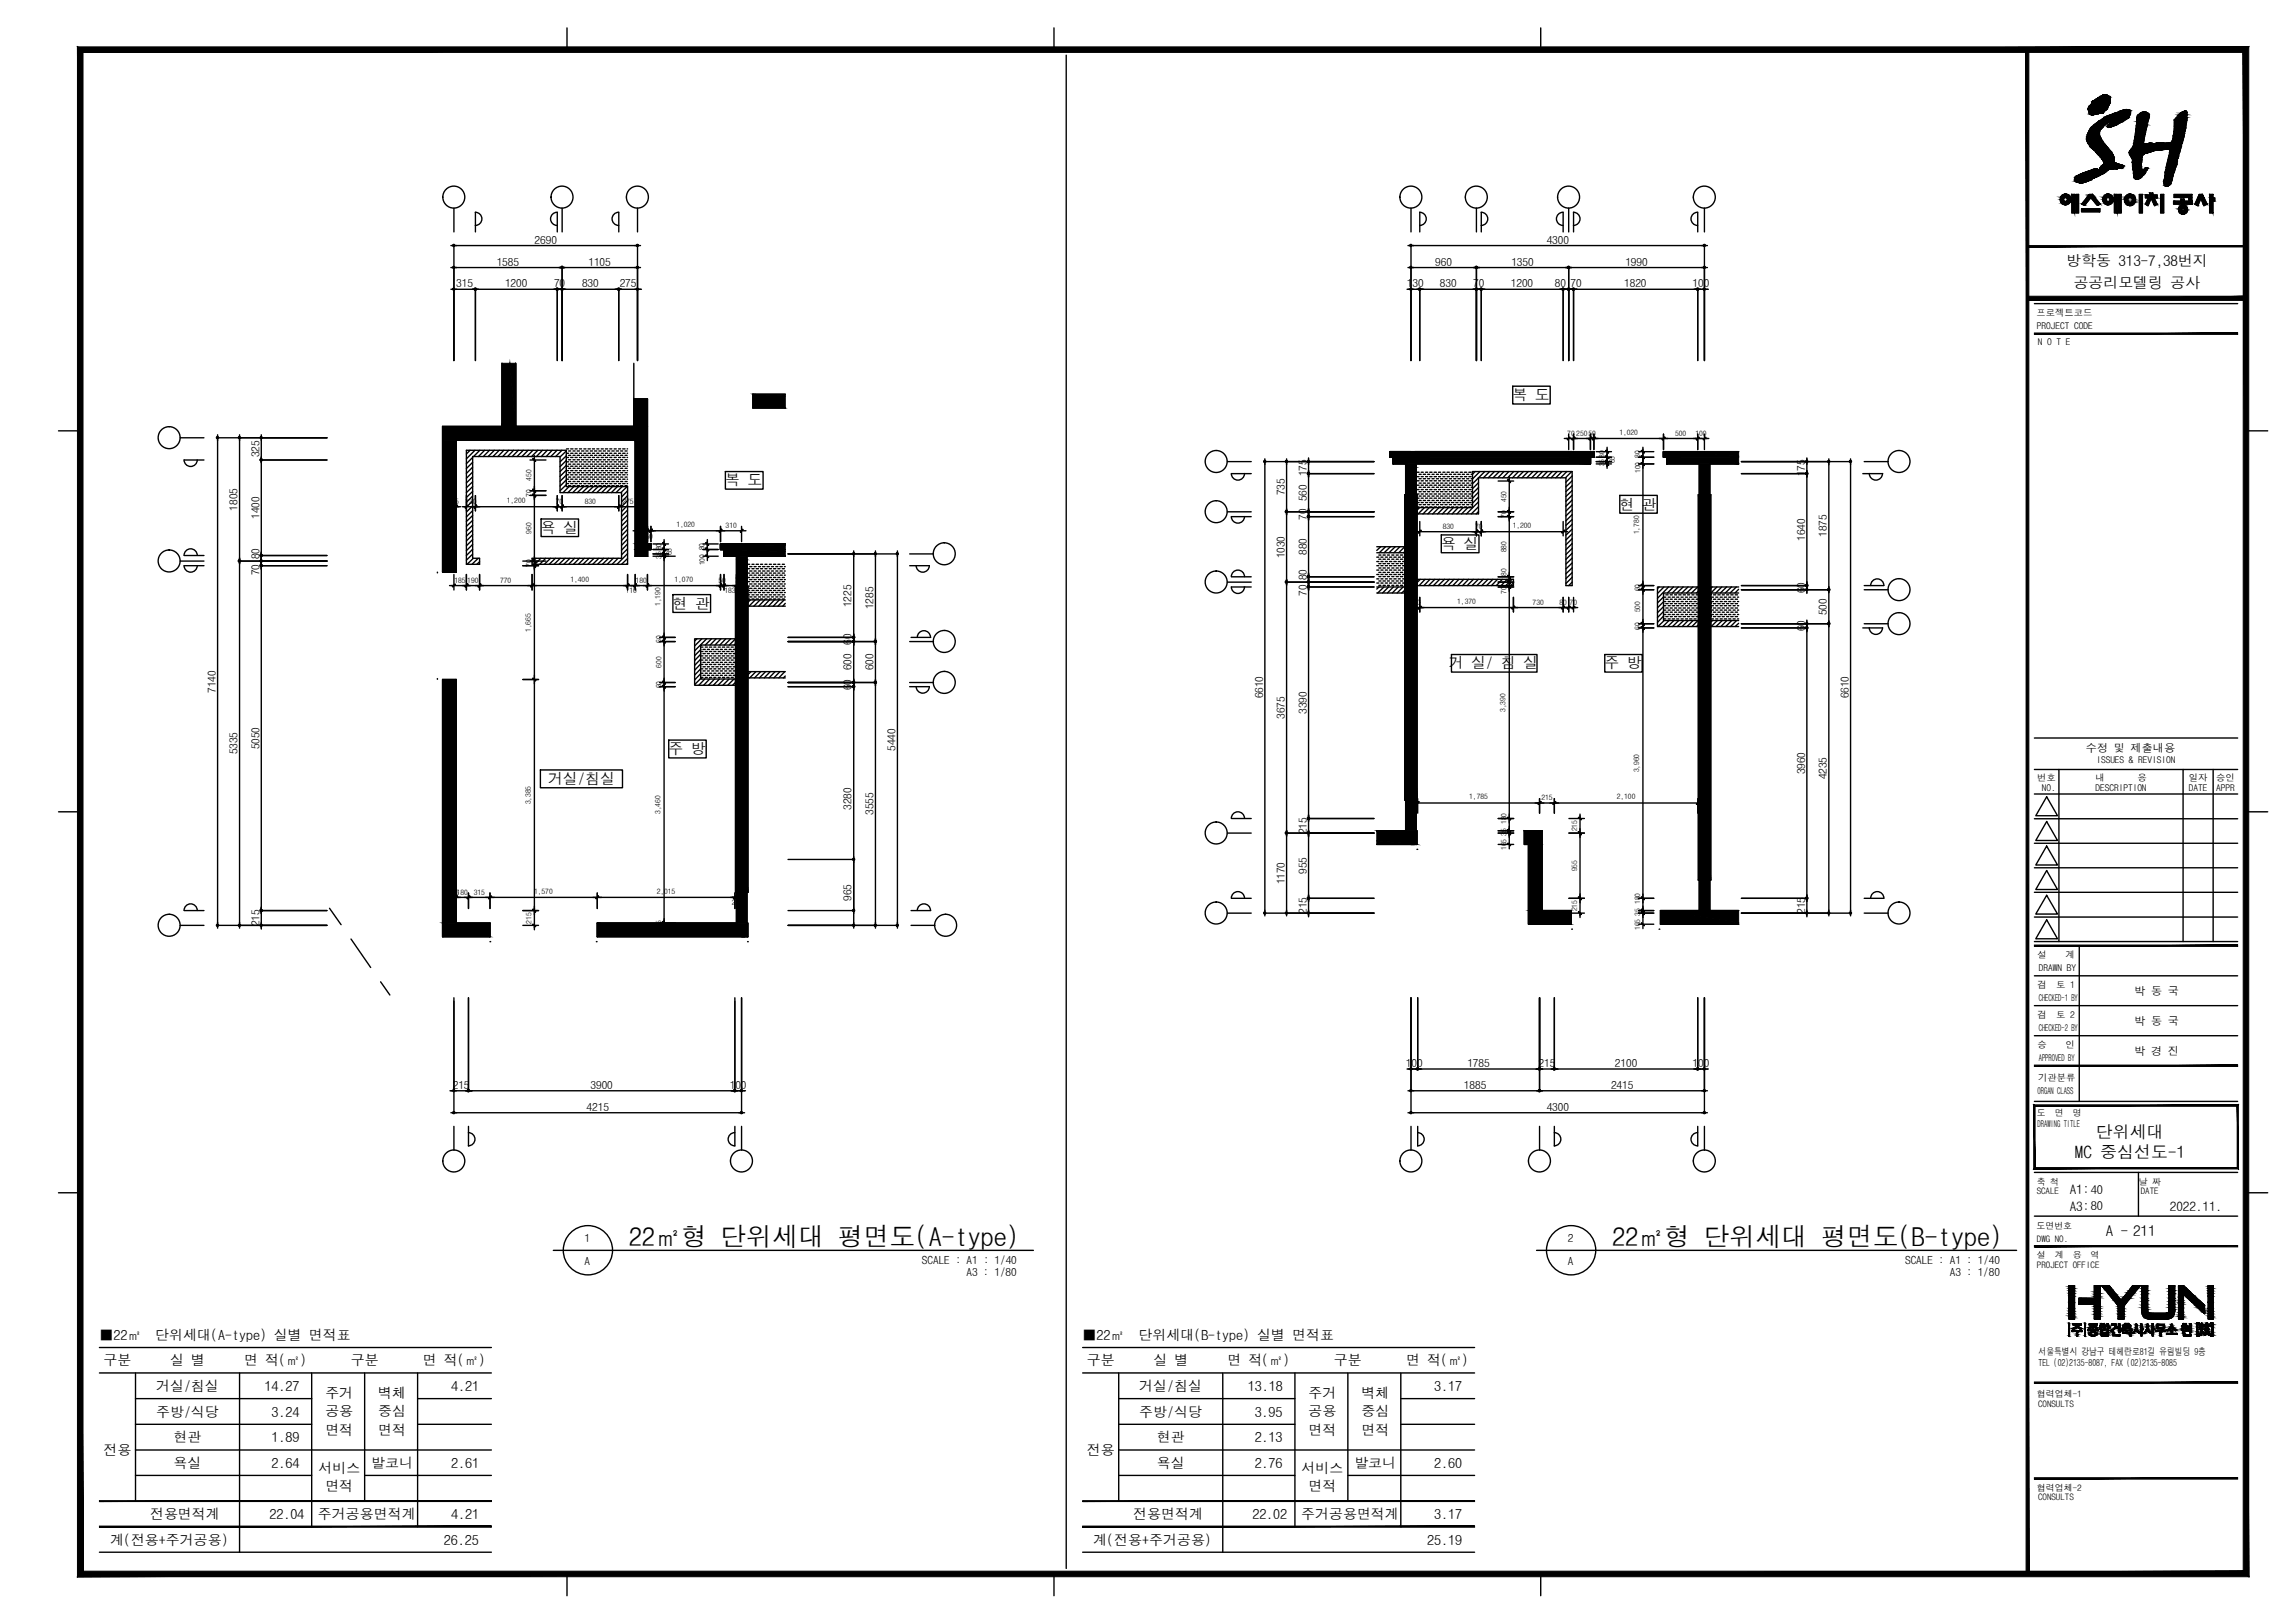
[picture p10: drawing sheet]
<svg xmlns="http://www.w3.org/2000/svg" width="420mm" height="297mm" viewBox="0 0 420 297" stroke-linecap="round" stroke-linejoin="round" font-family="sans-serif">
<defs><g id="words">
<g font-size="4.8">
<text x="115.1" y="228.1">22㎡형 단위세대 평면도(A-type)</text>
<text x="295.1" y="228.1">22㎡형 단위세대 평면도(B-type)</text>
</g>
<g font-size="3.1">
<text x="383.7" y="208.3">단위세대</text>
<text x="379.9" y="211.9">MC 중심선도-1</text>
</g>
<g font-size="2.7">
<text x="378.3" y="48.6">방학동 313-7,38번지</text>
<text x="379.6" y="52.8">공공리모델링 공사</text>
<text x="276.9" y="73.2">복 도</text>
<text x="132.8" y="88.8">복 도</text>
<text x="296.5" y="93.3">현 관</text>
<text x="99" y="97.5">욕 실</text>
<text x="263.8" y="100.4">욕 실</text>
<text x="123.1" y="111.4">현 관</text>
<text x="265.2" y="122.3">거 실/ 침 실</text>
<text x="293.8" y="122.3">주 방</text>
<text x="100.3" y="143.5">거실/침실</text>
<text x="122.4" y="138">주 방</text>
<text x="385.5" y="226.2">A - 211</text>
</g>
<g font-size="2.6">
<text x="18.2" y="245.2">■22㎡</text>
<text x="28.4" y="245.2">단위세대(A-type) 실별 면적표</text>
<text x="198.2" y="245.2">■22㎡</text>
<text x="208.4" y="245.2">단위세대(B-type) 실별 면적표</text>
<text x="19" y="249.9">구분</text>
<text x="31.2" y="249.9">실 별</text>
<text x="44.7" y="249.9">면 적(㎡)</text>
<text x="64.2" y="249.9">구분</text>
<text x="77.4" y="249.9">면 적(㎡)</text>
<text x="199" y="249.9">구분</text>
<text x="211.2" y="249.9">실 별</text>
<text x="224.7" y="249.9">면 적(㎡)</text>
<text x="244.2" y="249.9">구분</text>
<text x="257.4" y="249.9">면 적(㎡)</text>
<text x="28.6" y="254.6">거실/침실</text>
<text x="48.4" y="254.6">14.27</text>
<text x="59.6" y="255.9">주거</text>
<text x="69.3" y="255.9">벽체</text>
<text x="82.6" y="254.6">4.21</text>
<text x="208.6" y="254.6">거실/침실</text>
<text x="228.4" y="254.6">13.18</text>
<text x="239.6" y="255.9">주거</text>
<text x="249.3" y="255.9">벽체</text>
<text x="262.6" y="254.6">3.17</text>
<text x="28.6" y="259.3">주방/식당</text>
<text x="31.8" y="263.9">현관</text>
<text x="49.7" y="259.3">3.24</text>
<text x="49.7" y="263.9">1.89</text>
<text x="59.6" y="259.2">공용</text>
<text x="59.6" y="262.7">면적</text>
<text x="69.3" y="259.2">중심</text>
<text x="69.3" y="262.7">면적</text>
<text x="208.6" y="259.3">주방/식당</text>
<text x="211.8" y="263.9">현관</text>
<text x="229.7" y="259.3">3.95</text>
<text x="229.7" y="263.9">2.13</text>
<text x="239.6" y="259.2">공용</text>
<text x="239.6" y="262.7">면적</text>
<text x="249.3" y="259.2">중심</text>
<text x="249.3" y="262.7">면적</text>
<text x="19" y="266.3">전용</text>
<text x="31.8" y="268.6">욕실</text>
<text x="49.7" y="268.6">2.64</text>
<text x="58.3" y="269.5">서비스</text>
<text x="67.9" y="268.6">발코니</text>
<text x="82.6" y="268.6">2.61</text>
<text x="199" y="266.3">전용</text>
<text x="211.8" y="268.6">욕실</text>
<text x="229.7" y="268.6">2.76</text>
<text x="238.3" y="269.5">서비스</text>
<text x="247.9" y="268.6">발코니</text>
<text x="262.6" y="268.6">2.60</text>
<text x="59.6" y="273">면적</text>
<text x="239.6" y="273">면적</text>
<text x="27.5" y="278">전용면적계</text>
<text x="49.3" y="278">22.04</text>
<text x="58.2" y="278">주거공용면적계</text>
<text x="82.6" y="278">4.21</text>
<text x="207.5" y="278">전용면적계</text>
<text x="229.3" y="278">22.02</text>
<text x="238.2" y="278">주거공용면적계</text>
<text x="262.6" y="278">3.17</text>
<text x="20.2" y="282.7">계(전용+주거공용)</text>
<text x="81.3" y="282.7">26.25</text>
<text x="200.2" y="282.7">계(전용+주거공용)</text>
<text x="261.3" y="282.7">25.19</text>
</g>
<g font-size="2.4">
<text x="378.9" y="221.6">A3:80</text>
<text x="378.9" y="218.6">A1:40</text>
<text x="397.3" y="221.6">2022.11.</text>
</g>
<g font-size="2">
<text x="97.9" y="44.6">2690</text>
<text x="283.2" y="44.6">4300</text>
<text x="83.5" y="52.6">315</text>
<text x="90.9" y="48.6">1585</text>
<text x="92.5" y="52.6">1200</text>
<text x="101.4" y="52.6">70</text>
<text x="106.6" y="52.6">830</text>
<text x="107.7" y="48.6">1105</text>
<text x="113.5" y="52.6">275</text>
<text x="257.6" y="52.6">130</text>
<text x="262.8" y="48.6">960</text>
<text x="263.6" y="52.6">830</text>
<text x="269.7" y="52.6">70</text>
<text x="276.6" y="52.6">1200</text>
<text x="276.7" y="48.6">1350</text>
<text x="284.6" y="52.6">80</text>
<text x="287.5" y="52.6">70</text>
<text x="297.3" y="52.6">1820</text>
<text x="297.6" y="48.6">1990</text>
<text x="309.9" y="52.6">100</text>
<text x="47.5" y="83.7" transform="rotate(-90 47.5 83.7)">325</text>
<text x="239.2" y="87.2" transform="rotate(-90 239.2 87.2)">175</text>
<text x="330.5" y="87.2" transform="rotate(-90 330.5 87.2)">175</text>
<text x="43.5" y="93.5" transform="rotate(-90 43.5 93.5)">1805</text>
<text x="47.5" y="95" transform="rotate(-90 47.5 95)">1400</text>
<text x="235.2" y="90.6" transform="rotate(-90 235.2 90.6)">735</text>
<text x="239.2" y="95.2" transform="rotate(-90 239.2 95.2)">70</text>
<text x="239.2" y="91.7" transform="rotate(-90 239.2 91.7)">560</text>
<text x="239.2" y="101.6" transform="rotate(-90 239.2 101.6)">880</text>
<text x="330.5" y="99" transform="rotate(-90 330.5 99)">1640</text>
<text x="334.5" y="98.3" transform="rotate(-90 334.5 98.3)">1875</text>
<text x="47.5" y="105.3" transform="rotate(-90 47.5 105.3)">70</text>
<text x="47.5" y="102.3" transform="rotate(-90 47.5 102.3)">80</text>
<text x="235.2" y="102.2" transform="rotate(-90 235.2 102.2)">1030</text>
<text x="239.2" y="106.2" transform="rotate(-90 239.2 106.2)">80</text>
<text x="155.9" y="111.1" transform="rotate(-90 155.9 111.1)">1225</text>
<text x="159.9" y="111.5" transform="rotate(-90 159.9 111.5)">1285</text>
<text x="239.2" y="109" transform="rotate(-90 239.2 109)">70</text>
<text x="330.5" y="108.6" transform="rotate(-90 330.5 108.6)">60</text>
<text x="334.5" y="112.6" transform="rotate(-90 334.5 112.6)">500</text>
<text x="155.9" y="118.1" transform="rotate(-90 155.9 118.1)">60</text>
<text x="330.5" y="115.6" transform="rotate(-90 330.5 115.6)">60</text>
<text x="155.9" y="122.7" transform="rotate(-90 155.9 122.7)">600</text>
<text x="159.9" y="122.7" transform="rotate(-90 159.9 122.7)">600</text>
<text x="39.5" y="126.8" transform="rotate(-90 39.5 126.8)">7140</text>
<text x="155.9" y="126.3" transform="rotate(-90 155.9 126.3)">60</text>
<text x="231.2" y="127.8" transform="rotate(-90 231.2 127.8)">6610</text>
<text x="235.2" y="131.6" transform="rotate(-90 235.2 131.6)">3675</text>
<text x="239.2" y="130.7" transform="rotate(-90 239.2 130.7)">3390</text>
<text x="338.5" y="127.8" transform="rotate(-90 338.5 127.8)">6610</text>
<text x="47.5" y="137.1" transform="rotate(-90 47.5 137.1)">5050</text>
<text x="163.9" y="137.4" transform="rotate(-90 163.9 137.4)">5440</text>
<text x="381.9" y="137.6">수정 및 제출내용</text>
<text x="43.5" y="138.1" transform="rotate(-90 43.5 138.1)">5335</text>
<text x="330.5" y="141.7" transform="rotate(-90 330.5 141.7)">3960</text>
<text x="334.5" y="142.6" transform="rotate(-90 334.5 142.6)">4235</text>
<text x="155.9" y="148.2" transform="rotate(-90 155.9 148.2)">3280</text>
<text x="159.9" y="149.2" transform="rotate(-90 159.9 149.2)">3555</text>
<text x="239.2" y="152.7" transform="rotate(-90 239.2 152.7)">215</text>
<text x="235.2" y="161.9" transform="rotate(-90 235.2 161.9)">1170</text>
<text x="239.2" y="160" transform="rotate(-90 239.2 160)">955</text>
<text x="155.9" y="164.9" transform="rotate(-90 155.9 164.9)">965</text>
<text x="239.2" y="167.3" transform="rotate(-90 239.2 167.3)">215</text>
<text x="330.5" y="167.3" transform="rotate(-90 330.5 167.3)">215</text>
<text x="47.5" y="169.5" transform="rotate(-90 47.5 169.5)">215</text>
<text x="390.7" y="182.1">박 동 국</text>
<text x="390.7" y="187.6">박 동 국</text>
<text x="257.4" y="195.3">100</text>
<text x="268.6" y="195.3">1785</text>
<text x="281.7" y="195.3">215</text>
<text x="295.7" y="195.3">2100</text>
<text x="309.9" y="195.3">100</text>
<text x="390.7" y="193.1">박 경 진</text>
<text x="82.9" y="199.3">215</text>
<text x="107.4" y="203.3">4215</text>
<text x="108.1" y="199.3">3900</text>
<text x="133.6" y="199.3">100</text>
<text x="268" y="199.3">1885</text>
<text x="283.2" y="203.3">4300</text>
<text x="294.9" y="199.3">2415</text>
<text x="107" y="227.3">1</text>
<text x="287" y="227.3">2</text>
<text x="107" y="231.5">A</text>
<text x="168.8" y="231.3">SCALE : A1 : 1/40</text>
<text x="177" y="233.5">A3 : 1/80</text>
<text x="287" y="231.5">A</text>
<text x="348.8" y="231.3">SCALE : A1 : 1/40</text>
<text x="357" y="233.5">A3 : 1/80</text>
</g>
<g font-size="1.8">
<text x="373.2" y="247.9">서울특별시 강남구 테헤란로81길 유림빌딩 9층</text>
<text x="373.2" y="250">TEL (02)2135-8087, FAX (02)2135-8085</text>
</g>
<g font-size="1.7">
<text x="372.8" y="57.9">프로젝트코드</text>
<text x="372.9" y="60.1">PROJECT CODE</text>
<text x="373.1" y="63.2">N O T E</text>
<text x="373" y="142.9">번호</text>
<text x="383.6" y="142.9">내</text>
<text x="383.8" y="139.6">ISSUES &amp; REVISION</text>
<text x="391.3" y="142.9">용</text>
<text x="400.7" y="142.9">일자</text>
<text x="405.7" y="142.9">승인</text>
<text x="373.8" y="144.8">NO.</text>
<text x="383.6" y="144.8">DESCRIPTION</text>
<text x="400.7" y="144.8">DATE</text>
<text x="405.7" y="144.8">APPR</text>
<text x="373" y="175.3">설</text>
<text x="373.3" y="177.7">DRAWN BY</text>
<text x="378.2" y="175.3">계</text>
<text x="373" y="180.8">검</text>
<text x="373.3" y="183.2">CHECKED-1 BY</text>
<text x="376.5" y="180.8">토 1</text>
<text x="373" y="186.3">검</text>
<text x="373" y="191.8">승</text>
<text x="373.3" y="188.8">CHECKED-2 BY</text>
<text x="376.5" y="186.3">토 2</text>
<text x="378.2" y="191.8">인</text>
<text x="373.2" y="197.8">기관분류</text>
<text x="373.3" y="194.3">APPROVED BY</text>
<text x="373" y="200.2">ORGAN CLASS</text>
<text x="373" y="206.3">DRAWING TITLE</text>
</g>
<g font-size="1.6">
<text x="372.9" y="204.3">도</text>
<text x="376.2" y="204.3">면</text>
<text x="379.5" y="204.3">명</text>
<text x="372.9" y="216.9">축 척</text>
<text x="372.9" y="218.6">SCALE</text>
<text x="391.5" y="216.9">날 짜</text>
<text x="391.9" y="218.6">DATE</text>
<text x="372.8" y="224.9">도면번호</text>
<text x="372.9" y="227.2">DWG NO.</text>
<text x="372.9" y="230.3">설</text>
<text x="372.9" y="232.1">PROJECT OFFICE</text>
<text x="376.2" y="230.3">계</text>
<text x="379.5" y="230.3">용</text>
<text x="382.7" y="230.3">역</text>
<text x="372.9" y="255.7">협력업체-1</text>
<text x="373.1" y="257.5">CONSULTS</text>
<text x="372.9" y="272.8">협력업체-2</text>
<text x="373.1" y="274.6">CONSULTS</text>
</g>
<g font-size="1.4">
<text x="286.9" y="79.8">70</text>
<text x="288.6" y="79.8">25050</text>
<text x="296.5" y="79.6">1,020</text>
<text x="300.3" y="83.8" transform="rotate(-90 300.3 83.8)">80</text>
<text x="306.7" y="79.8">500</text>
<text x="310.4" y="79.8">100</text>
<text x="97.3" y="88" transform="rotate(-90 97.3 88)">450</text>
<text x="293.8" y="85.4" transform="rotate(-90 293.8 85.4)">3580</text>
<text x="295.7" y="84.8" transform="rotate(-90 295.7 84.8)">65</text>
<text x="300.3" y="86.6" transform="rotate(-90 300.3 86.6)">100</text>
<text x="82.6" y="92.2">35</text>
<text x="85.2" y="92.2">130</text>
<text x="92.8" y="92.1">1,200</text>
<text x="97.3" y="90.9" transform="rotate(-90 97.3 90.9)">70</text>
<text x="101.8" y="92.2">70</text>
<text x="107.1" y="92.2">830</text>
<text x="114" y="92.2">275</text>
<text x="275.8" y="94.8" transform="rotate(-90 275.8 94.8)">70</text>
<text x="275.8" y="91.9" transform="rotate(-90 275.8 91.9)">450</text>
<text x="97.3" y="97.7" transform="rotate(-90 97.3 97.7)">960</text>
<text x="116.6" y="96.6">145</text>
<text x="118.2" y="98.6">50</text>
<text x="123" y="101.6" transform="rotate(-90 123 101.6)">65</text>
<text x="123.8" y="96.5">1,020</text>
<text x="129" y="100.7" transform="rotate(-90 129 100.7)">80</text>
<text x="132.8" y="96.6">310</text>
<text x="264.1" y="96.8">830</text>
<text x="270" y="96.8">70</text>
<text x="275.8" y="101.1" transform="rotate(-90 275.8 101.1)">880</text>
<text x="276.9" y="96.6">1,200</text>
<text x="300.1" y="97.8" transform="rotate(-90 300.1 97.8)">1,780</text>
<text x="83.2" y="106.7">185</text>
<text x="85.6" y="106.7">190</text>
<text x="91.6" y="106.7">770</text>
<text x="97.3" y="103.8" transform="rotate(-90 97.3 103.8)">70</text>
<text x="104.4" y="106.5">1,400</text>
<text x="116.4" y="106.7">180</text>
<text x="121.1" y="102.3" transform="rotate(-90 121.1 102.3)">3580</text>
<text x="123.5" y="106.5">1,070</text>
<text x="129" y="103.4" transform="rotate(-90 129 103.4)">100</text>
<text x="131.5" y="106.7">50</text>
<text x="134.6" y="106.7">77</text>
<text x="275.8" y="105.4" transform="rotate(-90 275.8 105.4)">80</text>
<text x="114.6" y="108.6">110</text>
<text x="120.9" y="110.9" transform="rotate(-90 120.9 110.9)">1,190</text>
<text x="132.6" y="108.6">183</text>
<text x="258.1" y="110.7">130</text>
<text x="266.8" y="110.5">1,370</text>
<text x="275.8" y="108.7" transform="rotate(-90 275.8 108.7)">70</text>
<text x="280.6" y="110.7">730</text>
<text x="285.5" y="110.7">80</text>
<text x="287.4" y="110.7">70</text>
<text x="300.3" y="112.1" transform="rotate(-90 300.3 112.1)">500</text>
<text x="300.3" y="108.2" transform="rotate(-90 300.3 108.2)">60</text>
<text x="97.2" y="115.7" transform="rotate(-90 97.2 115.7)">1,665</text>
<text x="121.1" y="117.7" transform="rotate(-90 121.1 117.7)">60</text>
<text x="300.3" y="115.2" transform="rotate(-90 300.3 115.2)">60</text>
<text x="121.1" y="126" transform="rotate(-90 121.1 126)">60</text>
<text x="121.1" y="122.2" transform="rotate(-90 121.1 122.2)">600</text>
<text x="275.6" y="130.3" transform="rotate(-90 275.6 130.3)">3,390</text>
<text x="300.1" y="141.4" transform="rotate(-90 300.1 141.4)">3,960</text>
<text x="97.2" y="147.2" transform="rotate(-90 97.2 147.2)">3,385</text>
<text x="120.9" y="149" transform="rotate(-90 120.9 149)">3,460</text>
<text x="269" y="146.3">1,785</text>
<text x="282.2" y="146.5">215</text>
<text x="296" y="146.3">2,100</text>
<text x="275.8" y="155.6" transform="rotate(-90 275.8 155.6)">165</text>
<text x="275.8" y="152.9" transform="rotate(-90 275.8 152.9)">35</text>
<text x="275.8" y="150.8" transform="rotate(-90 275.8 150.8)">180</text>
<text x="288.8" y="152.2" transform="rotate(-90 288.8 152.2)">215</text>
<text x="288.8" y="159.5" transform="rotate(-90 288.8 159.5)">955</text>
<text x="82.6" y="163.8">35180</text>
<text x="86.7" y="163.8">315</text>
<text x="97.8" y="163.6">1,570</text>
<text x="120.2" y="163.6">2,015</text>
<text x="134" y="165.7">23</text>
<text x="134.6" y="163.8">77</text>
<text x="288.8" y="166.8" transform="rotate(-90 288.8 166.8)">215</text>
<text x="300.3" y="167.6" transform="rotate(-90 300.3 167.6)">35</text>
<text x="300.3" y="165.5" transform="rotate(-90 300.3 165.5)">180</text>
<text x="97.3" y="169" transform="rotate(-90 97.3 169)">215</text>
<text x="121.1" y="169.8" transform="rotate(-90 121.1 169.8)">35</text>
<text x="300.3" y="170.2" transform="rotate(-90 300.3 170.2)">165</text>
</g>
</g></defs>
<g fill="none" stroke="#000" stroke-width=".25">
<path d="M103.7 82.5h.1M103.7 83.3h.1M103.7 84.1h.1M103.7 84.9h.1M103.7 85.7h.1M103.7 86.5h.1M103.7 87.3h.1M103.7 88.1h.1M103.7 88.9h.1M103.7 82.2h.4M103.7 83h.4M103.7 83.7h.4"/>
<path d="M103.7 84.5h.4M103.7 85.3h.4M103.7 86.1h.4M103.7 86.9h.4M103.7 87.7h.4M103.7 88.5h.4M104.1 82.5h.4M104.1 83.3h.4M104.1 84.1h.4M104.1 84.9h.4M104.1 85.7h.4M104.1 86.5h.4"/>
<path d="M104.1 87.3h.4M104.1 88.1h.4M104.1 88.9h.4M104.5 82.2h.4M104.5 83h.4M104.5 83.7h.4M104.5 84.5h.4M104.5 85.3h.4M104.5 86.1h.4M104.5 86.9h.4M104.5 87.7h.4M104.5 88.5h.4"/>
<path d="M104.9 82.5h.4M104.9 83.3h.4M104.9 84.1h.4M104.9 84.9h.4M104.9 85.7h.4M104.9 86.5h.4M104.9 87.3h.4M104.9 88.1h.4M104.9 88.9h.4M105.3 82.2h.4M105.3 83h.4M105.3 83.7h.4"/>
<path d="M105.3 84.5h.4M105.3 85.3h.4M105.3 86.1h.4M105.3 86.9h.4M105.3 87.7h.4M105.3 88.5h.4M105.7 82.5h.4M105.7 83.3h.4M105.7 84.1h.4M105.7 84.9h.4M105.7 85.7h.4M105.7 86.5h.4"/>
<path d="M105.7 87.3h.4M105.7 88.1h.4M105.7 88.9h.4M106.1 82.2h.4M106.1 83h.4M106.1 83.7h.4M106.1 84.5h.4M106.1 85.3h.4M106.1 86.1h.4M106.1 86.9h.4M106.1 87.7h.4M106.1 88.5h.4"/>
<path d="M106.5 82.5h.4M106.5 83.3h.4M106.5 84.1h.4M106.5 84.9h.4M106.5 85.7h.4M106.5 86.5h.4M106.5 87.3h.4M106.5 88.1h.4M106.5 88.9h.4M106.9 82.2h.4M106.9 83h.4M106.9 83.7h.4"/>
<path d="M106.9 84.5h.4M106.9 85.3h.4M106.9 86.1h.4M106.9 86.9h.4M106.9 87.7h.4M106.9 88.5h.4M107.3 82.5h.4M107.3 83.3h.4M107.3 84.1h.4M107.3 84.9h.4M107.3 85.7h.4M107.3 86.5h.4"/>
<path d="M107.3 87.3h.4M107.3 88.1h.4M107.3 88.9h.4M107.7 82.2h.4M107.7 83h.4M107.7 83.7h.4M107.7 84.5h.4M107.7 85.3h.4M107.7 86.1h.4M107.7 86.9h.4M107.7 87.7h.4M107.7 88.5h.4"/>
<path d="M108.1 82.5h.4M108.1 83.3h.4M108.1 84.1h.4M108.1 84.9h.4M108.1 85.7h.4M108.1 86.5h.4M108.1 87.3h.4M108.1 88.1h.4M108.1 88.9h.4M108.5 82.2h.3M108.5 83h.3M108.5 83.7h.3"/>
<path d="M108.5 84.5h.3M108.5 85.3h.3M108.5 86.1h.3M108.5 86.9h.3M108.5 87.7h.3M108.5 88.5h.3M108.8 82.5h.5M108.8 83.3h.5M108.8 84.1h.5M108.8 84.9h.5M108.8 85.7h.5M108.8 86.5h.5"/>
<path d="M108.8 87.3h.5M108.8 88.1h.5M108.8 88.9h.5M109.3 82.2h.3M109.3 83h.3M109.3 83.7h.3M109.3 84.5h.3M109.3 85.3h.3M109.3 86.1h.3M109.3 86.9h.3M109.3 87.7h.3M109.3 88.5h.3"/>
<path d="M109.6 82.5h.5M109.6 83.3h.5M109.6 84.1h.5M109.6 84.9h.5M109.6 85.7h.5M109.6 86.5h.5M109.6 87.3h.5M109.6 88.1h.5M109.6 88.9h.5M110.1 82.2h.3M110.1 83h.3M110.1 83.7h.3"/>
<path d="M110.1 84.5h.3M110.1 85.3h.3M110.1 86.1h.3M110.1 86.9h.3M110.1 87.7h.3M110.1 88.5h.3M110.4 82.5h.4M110.4 83.3h.4M110.4 84.1h.4M110.4 84.9h.4M110.4 85.7h.4M110.4 86.5h.4"/>
<path d="M110.4 87.3h.4M110.4 88.1h.4M110.4 88.9h.4M110.8 82.2h.5M110.8 83h.5M110.8 83.7h.5M110.8 84.5h.5M110.8 85.3h.5M110.8 86.1h.5M110.8 86.9h.5M110.8 87.7h.5M110.8 88.5h.5"/>
<path d="M111.3 82.5h.3M111.3 83.3h.3M111.3 84.1h.3M111.3 84.9h.3M111.3 85.7h.3M111.3 86.5h.3M111.3 87.3h.3M111.3 88.1h.3M111.3 88.9h.3M111.6 82.2h.4M111.6 83h.4M111.6 83.7h.4"/>
<path d="M111.6 84.5h.4M111.6 85.3h.4M111.6 86.1h.4M111.6 86.9h.4M111.6 87.7h.4M111.6 88.5h.4M112 82.5h.4M112 83.3h.4M112 84.1h.4M112 84.9h.4M112 85.7h.4M112 86.5h.4"/>
<path d="M112 87.3h.4M112 88.1h.4M112 88.9h.4M112.4 82.2h.4M112.4 83h.4M112.4 83.7h.4M112.4 84.5h.4M112.4 85.3h.4M112.4 86.1h.4M112.4 86.9h.4M112.4 87.7h.4M112.4 88.5h.4"/>
<path d="M112.8 82.5h.4M112.8 83.3h.4M112.8 84.1h.4M112.8 84.9h.4M112.8 85.7h.4M112.8 86.5h.4M112.8 87.3h.4M112.8 88.1h.4M112.8 88.9h.4M113.2 82.2h.4M113.2 83h.4M113.2 83.7h.4"/>
<path d="M113.2 84.5h.4M113.2 85.3h.4M113.2 86.1h.4M113.2 86.9h.4M113.2 87.7h.4M113.2 88.5h.4M113.6 82.5h.4M113.6 83.3h.4M113.6 84.1h.4M113.6 84.9h.4M113.6 85.7h.4M113.6 86.5h.4"/>
<path d="M113.6 87.3h.4M113.6 88.1h.4M113.6 88.9h.4M114 82.2h.4M114 83h.4M114 83.7h.4M114 84.5h.4M114 85.3h.4M114 86.1h.4M114 86.9h.4M114 87.7h.4M114 88.5h.4"/>
<path d="M114.4 82.5h.4M114.4 83.3h.4M114.4 84.1h.4M114.4 84.9h.4M114.4 85.7h.4M114.4 86.5h.4M114.4 87.3h.4M114.4 88.1h.4M114.4 88.9h.4M114.8 82.2h.1M114.8 83h.1M114.8 83.7h.1"/>
<path d="M114.8 84.5h.1M114.8 85.3h.1M114.8 86.1h.1M114.8 86.9h.1M114.8 87.7h.1M114.8 88.5h.1M259.4 86.4h.4M259.4 87.2h.4M259.4 88h.4M259.4 88.8h.4M259.4 89.6h.4M259.4 90.4h.4"/>
<path d="M259.4 91.2h.4M259.4 92h.4M259.4 92.8h.4M259.8 86.8h.4M259.8 87.6h.4M259.8 88.4h.4M259.8 89.2h.4M259.8 90h.4M259.8 90.8h.4M259.8 91.6h.4M259.8 92.4h.4M260.2 86.4h.4"/>
<path d="M260.2 87.2h.4M260.2 88h.4M260.2 88.8h.4M260.2 89.6h.4M260.2 90.4h.4M260.2 91.2h.4M260.2 92h.4M260.2 92.8h.4M260.6 86.8h.4M260.6 87.6h.4M260.6 88.4h.4M260.6 89.2h.4"/>
<path d="M260.6 90h.4M260.6 90.8h.4M260.6 91.6h.4M260.6 92.4h.4M261 86.4h.4M261 87.2h.4M261 88h.4M261 88.8h.4M261 89.6h.4M261 90.4h.4M261 91.2h.4M261 92h.4"/>
<path d="M261 92.8h.4M261.4 86.8h.3M261.4 87.6h.3M261.4 88.4h.3M261.4 89.2h.3M261.4 90h.3M261.4 90.8h.3M261.4 91.6h.3M261.4 92.4h.3M261.7 86.4h.5M261.7 87.2h.5M261.7 88h.5"/>
<path d="M261.7 88.8h.5M261.7 89.6h.5M261.7 90.4h.5M261.7 91.2h.5M261.7 92h.5M261.7 92.8h.5M262.2 86.8h.4M262.2 87.6h.4M262.2 88.4h.4M262.2 89.2h.4M262.2 90h.4M262.2 90.8h.4"/>
<path d="M262.2 91.6h.4M262.2 92.4h.4M262.6 86.4h.4M262.6 87.2h.4M262.6 88h.4M262.6 88.8h.4M262.6 89.6h.4M262.6 90.4h.4M262.6 91.2h.4M262.6 92h.4M262.6 92.8h.4M263 86.8h.4"/>
<path d="M263 87.6h.4M263 88.4h.4M263 89.2h.4M263 90h.4M263 90.8h.4M263 91.6h.4M263 92.4h.4M263.4 86.4h.3M263.4 87.2h.3M263.4 88h.3M263.4 88.8h.3M263.4 89.6h.3"/>
<path d="M263.4 90.4h.3M263.4 91.2h.3M263.4 92h.3M263.4 92.8h.3M263.7 86.8h.5M263.7 87.6h.5M263.7 88.4h.5M263.7 89.2h.5M263.7 90h.5M263.7 90.8h.5M263.7 91.6h.5M263.7 92.4h.5"/>
<path d="M264.2 86.4h.3M264.2 87.2h.3M264.2 88h.3M264.2 88.8h.3M264.2 89.6h.3M264.2 90.4h.3M264.2 91.2h.3M264.2 92h.3M264.2 92.8h.3M264.5 86.8h.4M264.5 87.6h.4M264.5 88.4h.4"/>
<path d="M264.5 89.2h.4M264.5 90h.4M264.5 90.8h.4M264.5 91.6h.4M264.5 92.4h.4M264.9 86.4h.4M264.9 87.2h.4M264.9 88h.4M264.9 88.8h.4M264.9 89.6h.4M264.9 90.4h.4M264.9 91.2h.4"/>
<path d="M264.9 92h.4M264.9 92.8h.4M265.3 86.8h.4M265.3 87.6h.4M265.3 88.4h.4M265.3 89.2h.4M265.3 90h.4M265.3 90.8h.4M265.3 91.6h.4M265.3 92.4h.4M265.7 86.4h.4M265.7 87.2h.4"/>
<path d="M265.7 88h.4M265.7 88.8h.4M265.7 89.6h.4M265.7 90.4h.4M265.7 91.2h.4M265.7 92h.4M265.7 92.8h.4M266.1 86.8h.4M266.1 87.6h.4M266.1 88.4h.4M266.1 89.2h.4M266.1 90h.4"/>
<path d="M266.1 90.8h.4M266.1 91.6h.4M266.1 92.4h.4M266.5 86.4h.4M266.5 87.2h.4M266.5 88h.4M266.5 88.8h.4M266.5 89.6h.4M266.5 90.4h.4M266.5 91.2h.4M266.5 92h.4M266.5 92.8h.4"/>
<path d="M266.9 86.8h.4M266.9 87.6h.4M266.9 88.4h.4M266.9 89.2h.4M266.9 90h.4M266.9 90.8h.4M266.9 91.6h.4M266.9 92.4h.4M267.3 86.4h.4M267.3 87.2h.4M267.3 88h.4M267.3 88.8h.4"/>
<path d="M267.3 89.6h.4M267.3 90.4h.4M267.3 91.2h.4M267.3 92h.4M267.3 92.8h.4M267.7 86.8h.4M267.7 87.6h.4M267.7 88.4h.4M267.7 89.2h.4M267.7 90h.4M267.7 90.8h.4M267.7 91.6h.4"/>
<path d="M267.7 92.4h.4M268.1 86.4h.4M268.1 87.2h.4M268.1 88h.4M268.1 88.8h.4M268.1 89.6h.4M268.1 90.4h.4M268.1 91.2h.4M268.1 92h.4M268.1 92.8h.4M268.5 86.8h.4M268.5 87.6h.4"/>
<path d="M268.5 88.4h.4M268.5 89.2h.4M268.5 90h.4M268.5 90.8h.4M268.5 91.6h.4M268.5 92.4h.4M268.9 86.4h.4M268.9 87.2h.4M268.9 88h.4M268.9 88.8h.4M268.9 89.6h.4M268.9 90.4h.4"/>
<path d="M268.9 91.2h.4M268.9 92h.4M268.9 92.8h.4M269.3 86.8h.3M269.3 87.6h.3M269.3 88.4h.3M269.3 89.2h.3M269.3 90h.3M269.3 90.8h.3M269.3 91.6h.3M269.3 92.4h.3M128.3 118.9h.1"/>
<path d="M128.3 119.6h.1M128.3 118.4h.4M128.3 119.2h.4M128.7 118.9h.4M128.7 119.6h.4M129.1 118.4h.4M129.1 119.2h.4M129.5 118.9h.4M129.5 119.6h.4M129.9 118.4h.4M129.9 119.2h.4M130.3 118.9h.4"/>
<path d="M130.3 119.6h.4M130.7 118.4h.4M130.7 119.2h.4M131.1 118.9h.4M131.1 119.6h.4M131.5 118.4h.4M131.5 119.2h.4M131.9 118.9h.3M131.9 119.6h.3M132.2 118.4h.5M132.2 119.2h.5M132.7 118.9h.4"/>
<path d="M132.7 119.6h.4M133.1 118.4h.4M133.1 119.2h.4M133.5 118.9h.4M133.5 119.6h.4M133.9 118.4h.3M133.9 119.2h.3M134.2 118.9h.3M134.2 119.6h.3M136.9 103.3h.3M136.9 104.1h.3M136.9 104.9h.3"/>
<path d="M136.9 105.7h.3M136.9 106.5h.3M136.9 107.3h.3M136.9 108.1h.3M136.9 108.9h.3M136.9 109.6h.3M137.2 103.7h.5M137.2 104.5h.5M137.2 105.3h.5M137.2 106.1h.5M137.2 106.9h.5M137.2 107.7h.5"/>
<path d="M137.2 108.4h.5M137.2 109.2h.5M137.7 103.3h.3M137.7 104.1h.3M137.7 104.9h.3M137.7 105.7h.3M137.7 106.5h.3M137.7 107.3h.3M137.7 108.1h.3M137.7 108.9h.3M137.7 109.6h.3M138 103.7h.4"/>
<path d="M138 104.5h.4M138 105.3h.4M138 106.1h.4M138 106.9h.4M138 107.7h.4M138 108.4h.4M138 109.2h.4M138.4 103.3h.5M138.4 104.1h.5M138.4 104.9h.5M138.4 105.7h.5M138.4 106.5h.5"/>
<path d="M138.4 107.3h.5M138.4 108.1h.5M138.4 108.9h.5M138.4 109.6h.5M138.9 103.7h.3M138.9 104.5h.3M138.9 105.3h.3M138.9 106.1h.3M138.9 106.9h.3M138.9 107.7h.3M138.9 108.4h.3M138.9 109.2h.3"/>
<path d="M139.2 103.3h.4M139.2 104.1h.4M139.2 104.9h.4M139.2 105.7h.4M139.2 106.5h.4M139.2 107.3h.4M139.2 108.1h.4M139.2 108.9h.4M139.2 109.6h.4M139.6 103.7h.4M139.6 104.5h.4M139.6 105.3h.4"/>
<path d="M139.6 106.1h.4M139.6 106.9h.4M139.6 107.7h.4M139.6 108.4h.4M139.6 109.2h.4M140 103.3h.4M140 104.1h.4M140 104.9h.4M140 105.7h.4M140 106.5h.4M140 107.3h.4M140 108.1h.4"/>
<path d="M140 108.9h.4M140 109.6h.4M140.4 103.7h.4M140.4 104.5h.4M140.4 105.3h.4M140.4 106.1h.4M140.4 106.9h.4M140.4 107.7h.4M140.4 108.4h.4M140.4 109.2h.4M140.8 103.3h.4M140.8 104.1h.4"/>
<path d="M140.8 104.9h.4M140.8 105.7h.4M140.8 106.5h.4M140.8 107.3h.4M140.8 108.1h.4M140.8 108.9h.4M140.8 109.6h.4M141.2 103.7h.4M141.2 104.5h.4M141.2 105.3h.4M141.2 106.1h.4M141.2 106.9h.4"/>
<path d="M141.2 107.7h.4M141.2 108.4h.4M141.2 109.2h.4M141.6 103.3h.4M141.6 104.1h.4M141.6 104.9h.4M141.6 105.7h.4M141.6 106.5h.4M141.6 107.3h.4M141.6 108.1h.4M141.6 108.9h.4M141.6 109.6h.4"/>
<path d="M142 103.7h.4M142 104.5h.4M142 105.3h.4M142 106.1h.4M142 106.9h.4M142 107.7h.4M142 108.4h.4M142 109.2h.4M142.4 103.3h.4M142.4 104.1h.4M142.4 104.9h.4M142.4 105.7h.4"/>
<path d="M142.4 106.5h.4M142.4 107.3h.4M142.4 108.1h.4M142.4 108.9h.4M142.4 109.6h.4M142.8 103.7h.4M142.8 104.5h.4M142.8 105.3h.4M142.8 106.1h.4M142.8 106.9h.4M142.8 107.7h.4M142.8 108.4h.4"/>
<path d="M142.8 109.2h.4M143.2 103.3h.4M143.2 104.1h.4M143.2 104.9h.4M143.2 105.7h.4M143.2 106.5h.4M143.2 107.3h.4M143.2 108.1h.4M143.2 108.9h.4M143.2 109.6h.4M143.6 103.7h.2M143.6 104.5h.2"/>
<path d="M143.6 105.3h.2M143.6 106.1h.2M143.6 106.9h.2M143.6 107.7h.2M143.6 108.4h.2M143.6 109.2h.2M252.1 102h.3M252.1 102.8h.3M252.1 103.5h.3M252.1 104.3h.3M252.1 105.1h.3M252.1 105.9h.3"/>
<path d="M252.1 106.7h.3M252.4 101.6h.4M252.4 102.3h.4M252.4 103.2h.4M252.4 104h.4M252.4 104.8h.4M252.4 105.5h.4M252.4 106.3h.4M252.4 107.1h.4M252.8 102h.4M252.8 102.8h.4M252.8 103.5h.4"/>
<path d="M252.8 104.3h.4M252.8 105.1h.4M252.8 105.9h.4M252.8 106.7h.4M253.2 101.6h.4M253.2 102.3h.4M253.2 103.2h.4M253.2 104h.4M253.2 104.8h.4M253.2 105.5h.4M253.2 106.3h.4M253.2 107.1h.4"/>
<path d="M253.6 102h.4M253.6 102.8h.4M253.6 103.5h.4M253.6 104.3h.4M253.6 105.1h.4M253.6 105.9h.4M253.6 106.7h.4M254 101.6h.4M254 102.3h.4M254 103.2h.4M254 104h.4M254 104.8h.4"/>
<path d="M254 105.5h.4M254 106.3h.4M254 107.1h.4M254.4 102h.4M254.4 102.8h.4M254.4 103.5h.4M254.4 104.3h.4M254.4 105.1h.4M254.4 105.9h.4M254.4 106.7h.4M254.8 101.6h.4M254.8 102.3h.4"/>
<path d="M254.8 103.2h.4M254.8 104h.4M254.8 104.8h.4M254.8 105.5h.4M254.8 106.3h.4M254.8 107.1h.4M255.2 102h.4M255.2 102.8h.4M255.2 103.5h.4M255.2 104.3h.4M255.2 105.1h.4M255.2 105.9h.4"/>
<path d="M255.2 106.7h.4M255.6 101.6h.4M255.6 102.3h.4M255.6 103.2h.4M255.6 104h.4M255.6 104.8h.4M255.6 105.5h.4M255.6 106.3h.4M255.6 107.1h.4M256 102h.4M256 102.8h.4M256 103.5h.4"/>
<path d="M256 104.3h.4M256 105.1h.4M256 105.9h.4M256 106.7h.4M256.4 101.6h.4M256.4 102.3h.4M256.4 103.2h.4M256.4 104h.4M256.4 104.8h.4M256.4 105.5h.4M256.4 106.3h.4M256.4 107.1h.4"/>
<path d="M256.8 102h.2M256.8 102.8h.2M256.8 103.5h.2M256.8 104.3h.2M256.8 105.1h.2M256.8 105.9h.2M256.8 106.7h.2M304.5 108.9h.1M304.5 109.7h.1M304.5 110.5h.1M304.5 111.3h.1M304.5 112h.1"/>
<path d="M304.5 112.8h.1M304.6 109.3h.4M304.6 110.1h.4M304.6 110.9h.4M304.6 111.7h.4M304.6 112.5h.4M304.6 113.3h.4M305 108.9h.4M305 109.7h.4M305 110.5h.4M305 111.3h.4M305 112h.4"/>
<path d="M305 112.8h.4M305.4 109.3h.4M305.4 110.1h.4M305.4 110.9h.4M305.4 111.7h.4M305.4 112.5h.4M305.4 113.3h.4M305.8 108.9h.4M305.8 109.7h.4M305.8 110.5h.4M305.8 111.3h.4M305.8 112h.4"/>
<path d="M305.8 112.8h.4M306.2 109.3h.4M306.2 110.1h.4M306.2 110.9h.4M306.2 111.7h.4M306.2 112.5h.4M306.2 113.3h.4M306.6 108.9h.4M306.6 109.7h.4M306.6 110.5h.4M306.6 111.3h.4M306.6 112h.4"/>
<path d="M306.6 112.8h.4M307 109.3h.3M307 110.1h.3M307 110.9h.3M307 111.7h.3M307 112.5h.3M307 113.3h.3M307.3 108.9h.5M307.3 109.7h.5M307.3 110.5h.5M307.3 111.3h.5M307.3 112h.5"/>
<path d="M307.3 112.8h.5M307.8 109.3h.3M307.8 110.1h.3M307.8 110.9h.3M307.8 111.7h.3M307.8 112.5h.3M307.8 113.3h.3M308.1 108.9h.5M308.1 109.7h.5M308.1 110.5h.5M308.1 111.3h.5M308.1 112h.5"/>
<path d="M308.1 112.8h.5M308.6 109.3h.3M308.6 110.1h.3M308.6 110.9h.3M308.6 111.7h.3M308.6 112.5h.3M308.6 113.3h.3M308.9 108.9h.4M308.9 109.7h.4M308.9 110.5h.4M308.9 111.3h.4M308.9 112h.4"/>
<path d="M308.9 112.8h.4M309.3 109.3h.5M309.3 110.1h.5M309.3 110.9h.5M309.3 111.7h.5M309.3 112.5h.5M309.3 113.3h.5M309.8 108.9h.3M309.8 109.7h.3M309.8 110.5h.3M309.8 111.3h.3M309.8 112h.3"/>
<path d="M309.8 112.8h.3M310.1 109.3h.4M310.1 110.1h.4M310.1 110.9h.4M310.1 111.7h.4M310.1 112.5h.4M310.1 113.3h.4M310.5 108.9h.3M310.5 109.7h.3M310.5 110.5h.3M310.5 111.3h.3M310.5 112h.3"/>
<path d="M310.5 112.8h.3M313.3 108.9h.1M313.3 109.7h.1M313.3 110.5h.1M313.3 111.3h.1M313.3 112h.1M313.3 112.8h.1M313.3 109.3h.4M313.3 110.1h.4M313.3 110.9h.4M313.3 111.7h.4M313.3 112.5h.4"/>
<path d="M313.3 113.3h.4M313.7 108.9h.4M313.7 109.7h.4M313.7 110.5h.4M313.7 111.3h.4M313.7 112h.4M313.7 112.8h.4M314.1 109.3h.4M314.1 110.1h.4M314.1 110.9h.4M314.1 111.7h.4M314.1 112.5h.4"/>
<path d="M314.1 113.3h.4M314.5 108.9h.4M314.5 109.7h.4M314.5 110.5h.4M314.5 111.3h.4M314.5 112h.4M314.5 112.8h.4M314.9 109.3h.4M314.9 110.1h.4M314.9 110.9h.4M314.9 111.7h.4M314.9 112.5h.4"/>
<path d="M314.9 113.3h.4M315.3 108.9h.4M315.3 109.7h.4M315.3 110.5h.4M315.3 111.3h.4M315.3 112h.4M315.3 112.8h.4M315.7 109.3h.4M315.7 110.1h.4M315.7 110.9h.4M315.7 111.7h.4M315.7 112.5h.4"/>
<path d="M315.7 113.3h.4M316.1 108.9h.4M316.1 109.7h.4M316.1 110.5h.4M316.1 111.3h.4M316.1 112h.4M316.1 112.8h.4M316.5 109.3h.4M316.5 110.1h.4M316.5 110.9h.4M316.5 111.7h.4M316.5 112.5h.4"/>
<path d="M316.5 113.3h.4M316.9 108.9h.4M316.9 109.7h.4M316.9 110.5h.4M316.9 111.3h.4M316.9 112h.4M316.9 112.8h.4M317.3 109.3h.4M317.3 110.1h.4M317.3 110.9h.4M317.3 111.7h.4M317.3 112.5h.4"/>
<path d="M317.3 113.3h.4M317.7 108.9h.4M317.7 109.7h.4M317.7 110.5h.4M317.7 111.3h.4M317.7 112h.4M317.7 112.8h.4M318.1 109.3h.2M318.1 110.1h.2M318.1 110.9h.2M318.1 111.7h.2M318.1 112.5h.2"/>
<path d="M318.1 113.3h.2M128.3 120.4h.1M128.3 121.2h.1M128.3 122h.1M128.3 122.8h.1M128.3 123.6h.1M128.3 120h.4M128.3 120.8h.4M128.3 121.6h.4M128.3 122.4h.4M128.3 123.2h.4M128.3 124h.4"/>
<path d="M128.7 120.4h.4M128.7 121.2h.4M128.7 122h.4M128.7 122.8h.4M128.7 123.6h.4M129.1 120h.4M129.1 120.8h.4M129.1 121.6h.4M129.1 122.4h.4M129.1 123.2h.4M129.1 124h.4M129.5 120.4h.4"/>
<path d="M129.5 121.2h.4M129.5 122h.4M129.5 122.8h.4M129.5 123.6h.4M129.9 120h.4M129.9 120.8h.4M129.9 121.6h.4M129.9 122.4h.4M129.9 123.2h.4M129.9 124h.4M130.3 120.4h.4M130.3 121.2h.4"/>
<path d="M130.3 122h.4M130.3 122.8h.4M130.3 123.6h.4M130.7 120h.4M130.7 120.8h.4M130.7 121.6h.4M130.7 122.4h.4M130.7 123.2h.4M130.7 124h.4M131.1 120.4h.4M131.1 121.2h.4M131.1 122h.4"/>
<path d="M131.1 122.8h.4M131.1 123.6h.4M131.5 120h.4M131.5 120.8h.4M131.5 121.6h.4M131.5 122.4h.4M131.5 123.2h.4M131.5 124h.4M131.9 120.4h.3M131.9 121.2h.3M131.9 122h.3M131.9 122.8h.3"/>
<path d="M131.9 123.6h.3M132.2 120h.5M132.2 120.8h.5M132.2 121.6h.5M132.2 122.4h.5M132.2 123.2h.5M132.2 124h.5M132.7 120.4h.4M132.7 121.2h.4M132.7 122h.4M132.7 122.8h.4M132.7 123.6h.4"/>
<path d="M133.1 120h.4M133.1 120.8h.4M133.1 121.6h.4M133.1 122.4h.4M133.1 123.2h.4M133.1 124h.4M133.5 120.4h.4M133.5 121.2h.4M133.5 122h.4M133.5 122.8h.4M133.5 123.6h.4M133.9 120h.3"/>
<path d="M133.9 120.8h.3M133.9 121.6h.3M133.9 122.4h.3M133.9 123.2h.3M133.9 124h.3M134.2 120.4h.3M134.2 121.2h.3M134.2 122h.3M134.2 122.8h.3M134.2 123.6h.3"/>
</g>
<g fill="none" stroke="#000" stroke-width=".25">
<path d="M91.9 66.5v11.5h-10.9v26.7h2.5v-24.2h32.8v21.3h2.2M94.4 66.5v11.5h21.6v-5h2.5v26.6h.7M143.8 72.2h-6v2.5h6M119.2 99.6v1h-.7v1.2M131.9 99.6v1h.6v1.2M131.9 99.6h11.9M131.9 99.6v1M254.4 82.7v1h.7v1.2h2.2v5.6h-.1v55.9h.1v5.6h-5.2M254.4 82.7v1h.7v1.2v-1.2h-.7v-1h3.9M254.4 82.7h37.4M259.4 90.5v55.9h-.1l.1 8.1h-7.3M291.2 84.9h-31.9v5.6h.1h-.1v-5"/>
<path d="M291.8 83.7h-.6v1.2M291.8 82.7v1h-.6v1.2M291.8 82.7v1M304.5 82.7v1h.7v1.2M304.5 82.7h13.8M305.2 84.9h5.9v5.6h-.2v70.6h.2v5.6h-7.1v2.4h14.3M318.3 84.9h-5.3v5.6h.2v70.6h-.2M131.9 100.6h.6v1.2M132.5 101.8h2.3v5.6h-.1v55.9h.1v5.6h-25.5v2.5h27.6v-2.5h-.2v-5.6h.2v-55.9M143.8 101.8h-7.1v5.6h.2h-.2v-5M81 124.4h2.5v44.5h6.2v2.5h-8.7zM279.7 152h2.6v14.7h5.3v2.4v-2.4v2.4v-2.4v2.4v-2.4v2.4h-7.8v-14.6h-.7v-2.5h3.2"/>
<path d="M313 161.1v5.6h5.3M313 161.1h.2"/>
</g>
<g fill="none" stroke="#000" stroke-width=".25">
<path d="M86.1 82.4l-.7 .7M86.5 83.7l-1.1 1.2M86.5 84.6l-1.1 1.2M86.5 85.5l-1.1 1.1M86.5 86.4l-1.1 1.1M86.5 87.3l-1.1 1.1M86.5 88.2l-1.1 1.1M86.5 89.1l-1.1 1.1M86.5 89.9l-1.1 1.1M86.5 90.8l-1.1 1.1M86.5 91.7l-1.1 1.1M86.5 92.6l-1.1 1.1"/>
<path d="M86.5 93.5l-1.1 1.1M86.5 94.3l-1.1 1.1M86.5 95.2l-1.1 1.1M86.5 96.1l-1.1 1.1M86.5 97l-1.1 1.1M86.5 97.9l-1.1 1.1M86.5 98.7l-1.1 1.2M86.5 99.6l-1.1 1.2M87 82.4l-1.6 1.6M87.8 82.4l-1.1 1.2M88.7 82.4l-1.1 1.2M89.6 82.4l-1.1 1.2"/>
<path d="M90.5 82.4l-1.1 1.2M91.4 82.4l-1.1 1.2M92.2 82.4l-1.1 1.2M93.1 82.4l-1.1 1.2M94 82.4l-1.1 1.2M94.9 82.4l-1.1 1.2M95.8 82.4l-1.1 1.2M96.7 82.4l-1.2 1.2M97.6 82.4l-1.2 1.2M98.5 82.4l-1.2 1.2M99.3 82.4l-1.1 1.2M100.2 82.4l-1.1 1.2"/>
<path d="M101.1 82.4l-1.1 1.2M102 82.4l-1.2 1.2M102.9 82.4l-1.2 1.2M103.7 82.5l-1.2 1.1M103.7 83.4l-1.2 1.1M103.7 84.3l-1.2 1.1M103.7 85.2l-1.2 1.1M103.7 86l-1.2 1.2M103.7 86.9l-1.2 1.2M103.7 87.8l-1.2 1.2M103.7 88.7l-1.2 1.1M104.2 89.1l-1.1 1.1"/>
<path d="M105.1 89.1l-1.1 1.1M106 89.1l-1.1 1.1M106.8 89.1l-1.1 1.1M107.7 89.1l-1.1 1.1M108.6 89.1l-1.1 1.1M109.5 89.1l-1.1 1.1M110.4 89.1l-1.1 1.1M111.3 89.1l-1.1 1.1M112.1 89.1l-1.1 1.1M113 89.1l-1.1 1.1M113.9 89.1l-1.1 1.1M114.8 89.1l-1.1 1.1"/>
<path d="M114.9 89.8l-1.1 1.2M114.9 90.7l-1.1 1.1M114.9 91.6l-1.1 1.1M114.9 92.5l-1.1 1.1M114.9 93.4l-1.1 1.1M114.9 94.3l-1.1 1.1M114.9 95.2l-1.1 1.1M114.9 96l-1.1 1.1M114.9 96.9l-1.1 1.1M114.9 97.8l-1.1 1.1M114.9 98.7l-1.1 1.1M114.9 99.6l-1.1 1.1"/>
<path d="M259.9 92.9l-.5 .5M260.8 92.9l-1.2 1.2M261.7 92.9l-1.2 1.2M262.6 92.9l-1.2 1.2M263.4 92.9l-1.1 1.2M264.3 92.9l-1.1 1.2M265.2 92.9l-1.1 1.2M266.1 92.9l-1.1 1.2M267 92.9l-1.1 1.2M267.8 92.9l-1.1 1.2M268.7 92.9l-1.1 1.2M270 86.3l-.4 .5"/>
<path d="M270.7 88.3l-1.1 1.1M270.7 89.2l-1.1 1.1M270.7 90.1l-1.1 1.1M270.7 91l-1.1 1.1M270.7 91.8l-2.2 2.3M270.7 92.7l-1.3 1.4M270.7 93.6l-.4 .5M270.9 86.3l-1.3 1.4M271.8 86.3l-2.2 2.2M272.7 86.3l-1.1 1.1M273.6 86.3l-1.1 1.1M274.5 86.3l-1.2 1.1"/>
<path d="M275.3 86.3l-1.1 1.1M276.2 86.3l-1.1 1.1M277.1 86.3l-1.1 1.1M278 86.3l-1.1 1.1M278.9 86.3l-1.2 1.1M279.8 86.3l-1.2 1.1M280.7 86.3l-1.2 1.1M281.6 86.3l-1.2 1.1M282.4 86.3l-1.1 1.1M283.3 86.3l-1.1 1.1M284.2 86.3l-1.1 1.1M285.1 86.3l-1.1 1.1"/>
<path d="M286 86.3l-1.2 1.1M286.9 86.3l-1.2 1.1M287.7 86.3l-1.1 1.1M287.8 87.1l-1.1 1.2M287.8 88l-1.1 1.1M287.8 88.9l-1.1 1.1M287.8 89.8l-1.1 1.1M287.8 90.6l-1.1 1.2M287.8 91.5l-1.1 1.2M287.8 92.4l-1.1 1.1M287.8 93.3l-1.1 1.1M287.8 94.2l-1.1 1.1"/>
<path d="M287.8 95.1l-1.1 1.1M287.8 96l-1.1 1.1M287.8 96.8l-1.1 1.1M287.8 97.7l-1.1 1.1M287.8 98.6l-1.1 1.1M287.8 99.5l-1.1 1.1M86.5 100.5l-1.1 1.2M86.5 101.4l-1.1 1.1M86.7 102.2l-1.2 1.1M87.5 102.2l-1.1 1.1M87.8 102.8l-.5 .5M98.1 102.2l-.7 .7"/>
<path d="M99 102.2l-1.1 1.1M99.9 102.2l-1.1 1.1M100.8 102.2l-1.1 1.1M101.7 102.2l-1.2 1.1M102.6 102.2l-1.2 1.1M103.5 102.2l-1.2 1.1M104.4 102.2l-1.2 1.1M105.2 102.2l-1.1 1.1M106.1 102.2l-1.1 1.1M107 102.2l-1.1 1.1M107.9 102.2l-1.2 1.1M108.8 102.2l-1.2 1.1"/>
<path d="M109.6 102.2l-1.1 1.1M110.5 102.2l-1.1 1.1M111.4 102.2l-1.1 1.1M112.3 102.2l-1.1 1.1M113.2 102.2l-1.1 1.1M114.9 100.4l-1.1 1.1M114.9 101.3l-2 2M114.9 102.2l-1.1 1.1M114.9 103.1l-.2 .2M127.6 116.9l-.4 .4M128.3 118.9l-1.1 1.1M128.3 119.7l-1.1 1.2"/>
<path d="M128.5 116.9l-1.3 1.3M129.4 116.9l-2.2 2.2M130.3 116.9l-1.2 1.2M131.1 116.9l-1.1 1.2M132 116.9l-1.1 1.2M132.9 116.9l-1.1 1.2M133.8 116.9l-1.2 1.2M134.7 116.9l-1.2 1.2M134.7 117.8l-.3 .3M137.4 109.8l-.5 .5M138.3 109.8l-1.2 1.1M139.1 109.8l-1.1 1.1"/>
<path d="M140 109.8l-1.1 1.1M140.9 109.8l-1.1 1.1M141.8 109.8l-1.1 1.1M142.7 109.8l-1.1 1.1M143.6 109.8l-1.2 1.1M143.8 110.4l-.5 .5M252.5 107.4l-.4 .4M252.8 100.1l-.7 .6M253.4 107.4l-1.2 1.1M253.7 100.1l-1.2 1.1M254.2 107.4l-1.1 1.1M254.6 100.1l-1.2 1.1"/>
<path d="M255.1 107.4l-1.1 1.1M255.4 100.1l-1.1 1.1M256 107.4l-1.1 1.1M256.3 100.1l-1.1 1.1M256.9 107.4l-1.1 1.1M257.2 100.1l-1.1 1.1M257.2 101l-.2 .2M257.2 108l-.6 .5M260 106l-.6 .6M260.9 106l-1.1 1.2M261.8 106l-1.1 1.2M262.7 106l-1.2 1.2"/>
<path d="M263.6 106l-1.2 1.2M264.5 106l-1.2 1.2M265.3 106l-1.1 1.2M266.2 106l-1.1 1.2M267.1 106l-1.1 1.2M268 106l-1.1 1.2M268.9 106l-1.1 1.2M269.7 106l-1.1 1.2M270.6 106l-1.1 1.2M271.5 106l-1.1 1.2M272.4 106l-1.1 1.2M273.3 106l-1.1 1.2"/>
<path d="M274.2 106l-1.1 1.2M275 106l-1.1 1.2M275.9 106l-1.1 1.2M276.8 106l-1.1 1.2M277.1 106.7l-.5 .5M287.8 100.4l-1.1 1.1M287.8 101.2l-1.1 1.2M287.8 102.1l-1.1 1.1M287.8 103l-1.1 1.1M287.8 103.9l-1.1 1.1M287.8 104.8l-1.1 1.1M287.8 105.6l-1.1 1.2"/>
<path d="M287.8 106.5l-.6 .7M303.7 107.4l-.3 .3M304.5 109.2l-1.1 1.1M304.5 110.1l-1.1 1.1M304.5 111l-1.1 1.1M304.5 111.9l-1.1 1.1M304.5 112.8l-1.1 1.1M304.6 107.4l-1.2 1.2M304.7 113.6l-1.2 1.1M305.5 107.4l-2.1 2.1M305.6 113.6l-1.2 1.1M306.4 107.4l-1.1 1.1"/>
<path d="M306.5 113.6l-1.2 1.1M307.3 107.4l-1.1 1.1M307.3 113.6l-1.1 1.1M308.1 107.4l-1.1 1.1M308.2 113.6l-1.1 1.1M309 107.4l-1.1 1.1M309.1 113.6l-1.1 1.1M309.9 107.4l-1.1 1.1M310 113.6l-1.1 1.1M310.8 107.4l-1.1 1.1M310.9 113.6l-1.1 1.1M310.9 108.2l-.3 .3"/>
<path d="M310.9 114.4l-.3 .3M313.4 107.4l-.2 .3M313.5 113.6l-.3 .3M314.3 107.4l-1.1 1.1M314.4 113.6l-1.1 1.1M315.2 107.4l-1.1 1.1M315.3 113.6l-1.1 1.1M316.1 107.4l-1.1 1.1M316.1 113.6l-1.1 1.1M317 107.4l-1.2 1.1M317 113.6l-1.1 1.1M317.9 107.4l-1.2 1.1"/>
<path d="M317.9 113.6l-1.1 1.1M318.3 107.9l-.7 .6M318.3 114.1l-.6 .6M128.3 120.6l-1.1 1.2M128.3 121.5l-1.1 1.2M128.3 122.4l-1.1 1.2M128.3 123.3l-1.1 1.1M128.3 124.2l-1.1 1.1M129 124.3l-1.1 1.1M129.9 124.3l-1.1 1.1M130.8 124.3l-1.1 1.1M131.7 124.3l-1.1 1.1"/>
<path d="M132.6 124.3l-1.2 1.1M133.5 124.3l-1.2 1.1M134.4 124.3l-1.2 1.1M134.7 124.9l-.6 .5M137.5 122.9l-.6 .6M138.4 122.9l-1.2 1.2M139.3 122.9l-1.2 1.2M140.2 122.9l-1.2 1.2M141 122.9l-1.1 1.2M141.9 122.9l-1.1 1.2M142.8 122.9l-1.1 1.2M143.7 122.9l-1.1 1.2"/>
<path d="M143.8 123.7l-.4 .4"/>
</g>
<path d="M85.4 82.4h18.3v6.7h11.2v14.2h-17.5v-1.1h16.4v-12h-11.3v-6.6h-16v18.6h1.3v1.1h-2.4zM259.4 92.9h10.2v-6.6h18.2v20.9h-1.1v-19.8h-16v6.7h-11.3zM127.2 116.9h7.5v1.2h-6.4v6.2h6.4v1.1h-7.5zM143.8 109.8h-6.9v1.1h6.9M252.1 100.1h5.1v1.1h-5.1M252.1 107.4h5.1v1.1h-5.1M259.4 106h17.7v1.2h-17.7zM303.4 107.4h7.5v1.1h-6.4v5.1h6.4v1.1h-7.5zM318.3 107.4h-5.1v1.1h5.1M318.3 113.6h-5.1v1.1h5.1M143.8 122.9h-6.9v1.2h6.9" fill="none" stroke="#000" stroke-width=".25"/>
<path d="M80.1 104.7v.1M80.1 124.2v.1M259.4 155.5h.1M89.7 172.3h.1M109.2 172.3h.1M136.9 172.3h.1M287.7 170.1h.2M303.7 170.1h.2" fill="none" stroke="#000" stroke-width=".25"/>
<g fill="none" stroke="#000" stroke-width=".25">
<path d="M82.6 44.9h1M82.6 49h1M82.6 52.9h1M86.5 52.9h1M101.5 52.9h1.9M102.4 49h1M112.8 52.9h1M116.2 44.9h1.1M116.2 49h1.1M116.2 52.9h1.1M257.8 44.9h1M257.8 49h1"/>
<path d="M257.8 52.9h1M259.4 52.9h1.1M269.8 49h1M269.8 52.9h1.9M285.7 52.9h2.9M286.6 49h1.1M310.3 52.9h1M311.5 44.9h1.1M311.5 49h1.1M311.5 52.9h1.1M39.8 79.6v1M43.9 79.6v1"/>
<path d="M47.8 79.6v1M94.4 66.5v11.5h21.6v-11.5M47.8 83.6v1.1M231.6 84v1M235.5 84v1M235.5 93.2v1M239.6 84v1M239.6 86.1v1.1M239.6 93.2v1.9M330.8 84v1M330.8 86.1v1.1M334.8 84v1"/>
<path d="M338.8 84v1M43.9 102.1v1.1M47.8 101.2v2.9M156.3 100.8v1.1M156.3 116.1v1.9M160.3 100.8v1.1M160.3 116.9v1.1M164.3 100.8v1.1M235.5 106v1.1M239.6 105v2.9M330.8 106.7v1.7M330.8 113.7v1.7"/>
<path d="M334.8 107.4v1M334.8 113.7v1M156.3 124.4v1.8M160.3 124.4v1.1M156.3 156.8v1M235.5 152v1M239.6 149.3v1M239.6 152v1M39.8 168.8v1.1M43.9 168.8v1.1M47.8 166.1v1.1M47.8 168.8v1.1"/>
<path d="M156.3 166.1v1.1M156.3 168.8v1.1M160.3 168.8v1.1M164.3 168.8v1.1M231.6 166.6v1M235.5 166.6v1M239.6 163.9v1.1M239.6 166.6v1M330.8 163.9v1.1M330.8 166.6v1M334.8 166.6v1M338.8 166.6v1"/>
<path d="M82.6 199.6h1M85.3 199.6h1M134 199.6h1M135.3 199.6h1M257.8 199.6h1M257.8 195.7h1M259 195.7h1.1M281.3 199.6h1.1M281.3 195.7h1.1M284 195.7h1.1M310.3 195.7h1M311.5 199.6h1.1"/>
<path d="M311.5 195.7h1.1M82.6 203.7h1M135.3 203.7h1M257.8 203.7h1M311.5 203.7h1.1M18.2 251.3h71.8M18.2 246.6h71.8M24.8 256h32.3M24.8 251.3v23.4M43.9 251.3v32.8M57.1 251.3v28.1M66.8 251.3v23.4"/>
<path d="M76.5 256h13.5M76.5 251.3v28.1M198.2 251.3h71.8M198.2 246.6h71.8M204.8 251.3v23.4M204.8 256h32.3M223.9 251.3v32.8M237.1 251.3v28.1M246.8 251.3v23.4M256.5 256h13.5M256.5 251.3v28.1M24.8 265.4h65.2"/>
<path d="M24.8 270h32.3M24.8 260.7h32.3M66.8 270h23.2M76.5 260.7h13.5M204.8 265.4h65.2M204.8 270h32.3M204.8 260.7h32.3M246.8 270h23.2M256.5 260.7h13.5M18.2 284.1h71.8M198.2 284.1h71.8"/>
<circle cx="83.1" cy="44.9" r=".11"/>
<circle cx="83.1" cy="52.9" r=".11"/>
<circle cx="83.1" cy="48.9" r=".11"/>
<circle cx="83.1" cy="44.9" r=".19"/>
<circle cx="83.1" cy="48.9" r=".19"/>
<circle cx="83.1" cy="52.9" r=".19"/>
<circle cx="87" cy="52.9" r=".11"/>
<circle cx="87" cy="52.9" r=".19"/>
<circle cx="102" cy="52.9" r=".19"/>
<circle cx="102" cy="52.9" r=".11"/>
<circle cx="102.9" cy="52.9" r=".11"/>
<circle cx="102.9" cy="48.9" r=".11"/>
<circle cx="102.9" cy="52.9" r=".19"/>
<circle cx="102.9" cy="48.9" r=".19"/>
<circle cx="113.3" cy="52.9" r=".19"/>
<circle cx="113.3" cy="52.9" r=".11"/>
<circle cx="116.7" cy="52.9" r=".11"/>
<circle cx="116.7" cy="52.9" r=".19"/>
<circle cx="116.7" cy="48.9" r=".19"/>
<circle cx="116.7" cy="44.9" r=".19"/>
<circle cx="116.7" cy="48.9" r=".11"/>
<circle cx="116.7" cy="44.9" r=".11"/>
<circle cx="258.3" cy="44.9" r=".11"/>
<circle cx="258.3" cy="48.9" r=".11"/>
<circle cx="258.3" cy="44.9" r=".19"/>
<circle cx="258.3" cy="48.9" r=".19"/>
<circle cx="258.3" cy="52.9" r=".19"/>
<circle cx="258.3" cy="52.9" r=".11"/>
<circle cx="259.9" cy="52.9" r=".11"/>
<circle cx="259.9" cy="52.9" r=".19"/>
<circle cx="270.3" cy="48.9" r=".11"/>
<circle cx="270.3" cy="48.9" r=".19"/>
<circle cx="270.3" cy="52.9" r=".19"/>
<circle cx="270.3" cy="52.9" r=".11"/>
<circle cx="271.2" cy="52.9" r=".11"/>
<circle cx="271.2" cy="52.9" r=".19"/>
<circle cx="286.2" cy="52.9" r=".19"/>
<circle cx="286.2" cy="52.9" r=".11"/>
<circle cx="287.2" cy="48.9" r=".11"/>
<circle cx="287.2" cy="52.9" r=".11"/>
<circle cx="287.2" cy="48.9" r=".19"/>
<circle cx="287.2" cy="52.9" r=".19"/>
<circle cx="288.1" cy="52.9" r=".11"/>
<circle cx="288.1" cy="52.9" r=".19"/>
<circle cx="310.8" cy="52.9" r=".19"/>
<circle cx="310.8" cy="52.9" r=".11"/>
<circle cx="312" cy="52.9" r=".11"/>
<circle cx="312" cy="52.9" r=".19"/>
<circle cx="312" cy="48.9" r=".19"/>
<circle cx="312" cy="44.9" r=".19"/>
<circle cx="312" cy="48.9" r=".11"/>
<circle cx="312" cy="44.9" r=".11"/>
<circle cx="39.8" cy="80.1" r=".19"/>
<circle cx="39.8" cy="80.1" r=".11"/>
<circle cx="43.8" cy="80.1" r=".19"/>
<circle cx="43.8" cy="80.1" r=".11"/>
<circle cx="47.8" cy="84.2" r=".19"/>
<circle cx="47.8" cy="80.1" r=".19"/>
<circle cx="47.8" cy="80.1" r=".11"/>
<circle cx="47.8" cy="84.2" r=".11"/>
<circle cx="231.5" cy="84.5" r=".19"/>
<circle cx="231.5" cy="84.5" r=".11"/>
<circle cx="235.5" cy="93.6" r=".19"/>
<circle cx="235.5" cy="93.6" r=".11"/>
<circle cx="235.5" cy="84.5" r=".19"/>
<circle cx="235.5" cy="84.5" r=".11"/>
<circle cx="239.5" cy="86.7" r=".19"/>
<circle cx="239.5" cy="94.5" r=".19"/>
<circle cx="239.5" cy="94.5" r=".11"/>
<circle cx="239.5" cy="86.7" r=".11"/>
<circle cx="239.5" cy="93.6" r=".19"/>
<circle cx="239.5" cy="84.5" r=".19"/>
<circle cx="239.5" cy="93.6" r=".11"/>
<circle cx="239.5" cy="84.5" r=".11"/>
<circle cx="330.8" cy="86.7" r=".11"/>
<circle cx="330.8" cy="86.7" r=".19"/>
<circle cx="330.8" cy="84.5" r=".19"/>
<circle cx="330.8" cy="84.5" r=".11"/>
<circle cx="334.8" cy="84.5" r=".19"/>
<circle cx="334.8" cy="84.5" r=".11"/>
<circle cx="338.8" cy="84.5" r=".19"/>
<circle cx="338.8" cy="84.5" r=".11"/>
<circle cx="43.8" cy="102.7" r=".19"/>
<circle cx="43.8" cy="102.7" r=".11"/>
<circle cx="47.8" cy="103.5" r=".19"/>
<circle cx="47.8" cy="102.7" r=".19"/>
<circle cx="47.8" cy="103.5" r=".11"/>
<circle cx="47.8" cy="102.7" r=".11"/>
<circle cx="47.8" cy="101.6" r=".19"/>
<circle cx="47.8" cy="101.6" r=".11"/>
<circle cx="156.3" cy="117.4" r=".19"/>
<circle cx="156.3" cy="101.4" r=".19"/>
<circle cx="156.3" cy="101.4" r=".11"/>
<circle cx="156.3" cy="117.4" r=".11"/>
<circle cx="156.3" cy="116.6" r=".19"/>
<circle cx="156.3" cy="116.6" r=".11"/>
<circle cx="160.3" cy="117.4" r=".19"/>
<circle cx="160.3" cy="117.4" r=".11"/>
<circle cx="160.3" cy="101.4" r=".19"/>
<circle cx="160.3" cy="101.4" r=".11"/>
<circle cx="164.3" cy="101.4" r=".19"/>
<circle cx="164.3" cy="101.4" r=".11"/>
<circle cx="235.5" cy="106.5" r=".19"/>
<circle cx="235.5" cy="106.5" r=".11"/>
<circle cx="239.5" cy="107.4" r=".19"/>
<circle cx="239.5" cy="106.5" r=".19"/>
<circle cx="239.5" cy="107.4" r=".11"/>
<circle cx="239.5" cy="106.5" r=".11"/>
<circle cx="239.5" cy="105.5" r=".19"/>
<circle cx="239.5" cy="105.5" r=".11"/>
<circle cx="330.8" cy="114.9" r=".11"/>
<circle cx="330.8" cy="107.9" r=".11"/>
<circle cx="330.8" cy="114.9" r=".19"/>
<circle cx="330.8" cy="107.9" r=".19"/>
<circle cx="330.8" cy="114.1" r=".19"/>
<circle cx="330.8" cy="107.2" r=".19"/>
<circle cx="330.8" cy="114.1" r=".11"/>
<circle cx="330.8" cy="107.2" r=".11"/>
<circle cx="334.8" cy="114.1" r=".19"/>
<circle cx="334.8" cy="107.9" r=".19"/>
<circle cx="334.8" cy="107.9" r=".11"/>
<circle cx="334.8" cy="114.1" r=".11"/>
<circle cx="156.3" cy="125.7" r=".11"/>
<circle cx="156.3" cy="125.7" r=".19"/>
<circle cx="156.3" cy="124.9" r=".19"/>
<circle cx="156.3" cy="124.9" r=".11"/>
<circle cx="160.3" cy="124.9" r=".19"/>
<circle cx="160.3" cy="124.9" r=".11"/>
<circle cx="156.3" cy="157.3" r=".11"/>
<circle cx="156.3" cy="157.3" r=".19"/>
<circle cx="235.5" cy="152.4" r=".19"/>
<circle cx="235.5" cy="152.4" r=".11"/>
<circle cx="239.5" cy="152.4" r=".11"/>
<circle cx="239.5" cy="152.4" r=".19"/>
<circle cx="239.5" cy="149.8" r=".19"/>
<circle cx="239.5" cy="149.8" r=".11"/>
<circle cx="39.8" cy="169.3" r=".19"/>
<circle cx="39.8" cy="169.3" r=".11"/>
<circle cx="43.8" cy="169.3" r=".19"/>
<circle cx="43.8" cy="169.3" r=".11"/>
<circle cx="47.8" cy="169.3" r=".11"/>
<circle cx="47.8" cy="169.3" r=".19"/>
<circle cx="47.8" cy="166.6" r=".19"/>
<circle cx="47.8" cy="166.6" r=".11"/>
<circle cx="156.3" cy="169.3" r=".19"/>
<circle cx="156.3" cy="166.6" r=".19"/>
<circle cx="156.3" cy="166.6" r=".11"/>
<circle cx="156.3" cy="169.3" r=".11"/>
<circle cx="160.3" cy="169.3" r=".19"/>
<circle cx="160.3" cy="169.3" r=".11"/>
<circle cx="164.3" cy="169.3" r=".19"/>
<circle cx="164.3" cy="169.3" r=".11"/>
<circle cx="231.5" cy="167.1" r=".19"/>
<circle cx="231.5" cy="167.1" r=".11"/>
<circle cx="235.5" cy="167.1" r=".19"/>
<circle cx="235.5" cy="167.1" r=".11"/>
<circle cx="239.5" cy="167.1" r=".11"/>
<circle cx="239.5" cy="167.1" r=".19"/>
<circle cx="239.5" cy="164.4" r=".19"/>
<circle cx="239.5" cy="164.4" r=".11"/>
<circle cx="330.8" cy="167.1" r=".11"/>
<circle cx="330.8" cy="167.1" r=".19"/>
<circle cx="330.8" cy="164.4" r=".19"/>
<circle cx="330.8" cy="164.4" r=".11"/>
<circle cx="334.8" cy="167.1" r=".19"/>
<circle cx="334.8" cy="167.1" r=".11"/>
<circle cx="338.8" cy="167.1" r=".19"/>
<circle cx="338.8" cy="167.1" r=".11"/>
<circle cx="83.1" cy="199.6" r=".19"/>
<circle cx="83.1" cy="199.6" r=".11"/>
<circle cx="85.7" cy="199.6" r=".11"/>
<circle cx="85.7" cy="199.6" r=".19"/>
<circle cx="134.5" cy="199.6" r=".19"/>
<circle cx="134.5" cy="199.6" r=".11"/>
<circle cx="135.7" cy="199.6" r=".11"/>
<circle cx="135.7" cy="199.6" r=".19"/>
<circle cx="258.3" cy="199.6" r=".11"/>
<circle cx="258.3" cy="199.6" r=".19"/>
<circle cx="258.3" cy="195.6" r=".19"/>
<circle cx="258.3" cy="195.6" r=".11"/>
<circle cx="259.5" cy="195.6" r=".11"/>
<circle cx="259.5" cy="195.6" r=".19"/>
<circle cx="281.8" cy="199.6" r=".11"/>
<circle cx="281.8" cy="199.6" r=".19"/>
<circle cx="281.8" cy="195.6" r=".19"/>
<circle cx="281.8" cy="195.6" r=".11"/>
<circle cx="284.5" cy="195.6" r=".11"/>
<circle cx="284.5" cy="195.6" r=".19"/>
<circle cx="310.8" cy="195.6" r=".19"/>
<circle cx="310.8" cy="195.6" r=".11"/>
<circle cx="312" cy="195.6" r=".11"/>
<circle cx="312" cy="195.6" r=".19"/>
<circle cx="312" cy="199.6" r=".19"/>
<circle cx="312" cy="199.6" r=".11"/>
<circle cx="83.1" cy="203.6" r=".11"/>
<circle cx="83.1" cy="203.6" r=".19"/>
<circle cx="135.7" cy="203.6" r=".19"/>
<circle cx="135.7" cy="203.6" r=".11"/>
<circle cx="258.3" cy="203.6" r=".11"/>
<circle cx="258.3" cy="203.6" r=".19"/>
<circle cx="312" cy="203.6" r=".19"/>
<circle cx="312" cy="203.6" r=".11"/>
</g>
<path d="M60.3 166.2l2.1 3M64.3 171.9l3.6 5.2M69.7 179.7l1.7 2.4" fill="none" stroke="#000" stroke-width=".25"/>
<!-- layer: HAT -->
<g fill="#000" stroke="#000" stroke-width=".18">
<path d="M93.3 66.5h1.1v11.5zM137.8 72.2h6v.3zM131.9 99.6h11.9v.3zM304.5 82.7h13.8v.8zM305.2 83.7h13.1v1.1zM132.5 100.6h11.3v.4zM252.1 153.9l7.3 .6h-7.3zM304 166.7h14.3v2.2z"/>
<path d="M91.9 66.5h1.4l-1.4 11.5zM93.3 66.5l-1.4 11.5h2.5z"/>
<path d="M116 73l2.5 5v-5zM116 73l2.5 5h-2.5z"/>
<path d="M81 78l37.5 2.5v-2.5zM81 78l37.5 2.5h-37.5z"/>
<path d="M137.8 72.2l6 2.5h-6zM137.8 72.2l6 2.5v-2.2z"/>
<path d="M81 80.5l2.5 24.2v-24.2zM81 80.5l2.5 24.2h-2.5z"/>
<path d="M116.3 80.5l2.2 19.1v-19.1zM116.3 80.5l2.2 19.1h-2.2z"/>
<path d="M116.3 99.6l2.9 1v-1zM116.3 99.6l2.9 1h-2.9z"/>
<path d="M257.3 84.9l2 .6v-.6zM257.3 84.9l2 .6h-2z"/>
<path d="M257.3 85.5l2 5v-5zM257.3 85.5l2 5h-2z"/>
<path d="M257.2 90.5l2.2 55.9v-55.9zM257.2 90.5l2.2 55.9h-2.2z"/>
<path d="M255.1 83.7l36.1 1.2v-1.2zM255.1 83.7l36.1 1.2h-36.1z"/>
<path d="M254.4 82.7l37.4 1v-1zM254.4 82.7l37.4 1h-37.4z"/>
<path d="M304.5 82.7l13.8 1h-13.8zM304.5 82.7l13.8 1v-.2z"/>
<path d="M305.2 83.7l13.1 1.2h-13.1zM305.2 83.7l13.1 1.2v-.1z"/>
<path d="M311.1 84.9l1.9 5.6v-5.6zM311.1 84.9l1.9 5.6h-1.9z"/>
<path d="M310.9 90.5l2.3 70.6v-70.6zM310.9 90.5l2.3 70.6h-2.3z"/>
<path d="M116.3 100.6l2.2 1.2v-1.2zM116.3 100.6l2.2 1.2h-2.2z"/>
<path d="M131.9 99.6l11.9 1h-11.9zM131.9 99.6l11.9 1v-.7z"/>
<path d="M132.5 100.6l11.3 1.2h-11.3zM132.5 100.6l11.3 1.2v-.8z"/>
<path d="M134.8 101.8l1.9 .6v-.6zM134.8 101.8l1.9 .6h-1.9z"/>
<path d="M134.8 102.4l1.9 5v-5zM134.8 102.4l1.9 5h-1.9z"/>
<path d="M134.7 107.4l2.2 55.9v-55.9zM134.7 107.4l2.2 55.9h-2.2z"/>
<path d="M81 124.4l2.5 44.5v-44.5zM81 124.4l2.5 44.5h-2.5z"/>
<path d="M252.1 152l7.3 2.5-7.3-.6zM252.1 152l7.3 2.5v-2.5z"/>
<path d="M257.3 146.4l2 5.6v-5.6zM257.3 146.4l2 5.6h-2z"/>
<path d="M279.1 152l3.2 2.5v-2.5zM279.1 152l3.2 2.5h-3.2z"/>
<path d="M279.8 154.5l2.5 12.2v-12.2zM279.8 154.5l2.5 12.2h-2.5z"/>
<path d="M81 168.9l8.7 2.5v-2.5zM81 168.9l8.7 2.5h-8.7z"/>
<path d="M134.8 163.3l1.9 5.6v-5.6zM134.8 163.3l1.9 5.6h-1.9z"/>
<path d="M109.3 168.9l27.6 2.5v-2.5zM109.3 168.9l27.6 2.5h-27.6z"/>
<path d="M279.8 166.7l7.8 2.4v-2.4zM279.8 166.7l7.8 2.4h-7.8z"/>
<path d="M304 166.7l14.3 2.4h-14.3zM304 166.7l14.3 2.4v-.2z"/>
<path d="M311.1 161.1l1.9 5.6v-5.6zM311.1 161.1l1.9 5.6h-1.9z"/>
</g>
<!-- layer: COL -->
<g fill="none" stroke="#000" stroke-width=".25">
<path d="M91.9 66.5v11.5h-10.9v26.7h2.5v-24.2h32.8v21.3h2.2M94.4 66.5v11.5h21.6v-5h2.5v26.6h.7M143.8 72.2h-6v2.5h6M119.2 99.6v1h-.7v1.2M131.9 99.6v1h.6v1.2M131.9 99.6h11.9M131.9 99.6v1M254.4 82.7v1h.7v1.2h2.2v5.6h-.1v55.9h.1v5.6h-5.2M254.4 82.7v1h.7v1.2v-1.2h-.7v-1h3.9M254.4 82.7h37.4M259.4 90.5v55.9h-.1l.1 8.1h-7.3M291.2 84.9h-31.9v5.6h.1h-.1v-5"/>
<path d="M291.8 83.7h-.6v1.2M291.8 82.7v1h-.6v1.2M291.8 82.7v1M304.5 82.7v1h.7v1.2M304.5 82.7h13.8M305.2 84.9h5.9v5.6h-.2v70.6h.2v5.6h-7.1v2.4h14.3M318.3 84.9h-5.3v5.6h.2v70.6h-.2M131.9 100.6h.6v1.2M132.5 101.8h2.3v5.6h-.1v55.9h.1v5.6h-25.5v2.5h27.6v-2.5h-.2v-5.6h.2v-55.9M143.8 101.8h-7.1v5.6h.2h-.2v-5M81 124.4h2.5v44.5h6.2v2.5h-8.7zM279.7 152h2.6v14.7h5.3v2.4v-2.4v2.4v-2.4v2.4v-2.4v2.4h-7.8v-14.6h-.7v-2.5h3.2"/>
<path d="M313 161.1v5.6h5.3M313 161.1h.2"/>
</g>
<!-- layer: A-WAL -->
<path d="M195.2 10.1v276.9" fill="none" stroke="#000" stroke-width=".25"/>
<!-- layer: MKXM -->
<g fill="none" stroke="#000" stroke-width=".25">
<path d="M101.3 228.8h87.9M281.3 228.8h87.9"/>
<circle cx="107.6" cy="228.8" r="4.5"/>
<circle cx="287.6" cy="228.8" r="4.5"/>
</g>
<g fill="#000" stroke="#000" stroke-width=".18">
<path d="M83.3 92.4l-.4 .6zM83.3 92.4l-.4 .6z"/>
<path d="M83.7 92.4l-.4 .6zM83.7 92.4l-.4 .6z"/>
<path d="M85.1 92.9l.5-.5zM85.6 92.4l-.4 .6z"/>
<path d="M87.2 92.4l-.4 .6zM87.2 92.4l-.4 .6z"/>
<path d="M87.2 92.4l-.4 .6zM87.2 92.4l-.4 .6z"/>
<path d="M97.6 89.5l.5 .5zM97.5 89.6l.6 .4z"/>
<path d="M97.6 89.5l.5 .5zM97.5 89.6l.6 .4z"/>
<path d="M97.5 90.5l.5 .5zM97.5 90.5l.6 .4z"/>
<path d="M97.5 90.5l.5 .5zM97.5 90.5l.6 .4z"/>
<path d="M97.5 84l.6 .4zM97.6 83.9l.5 .5z"/>
<path d="M102.2 92.4l-.4 .6zM102.2 92.4l-.4 .6z"/>
<path d="M102.2 92.4l-.4 .6zM102.2 92.4l-.4 .6z"/>
<path d="M103.1 92.4l-.4 .6zM103.1 92.4l-.4 .6z"/>
<path d="M103.1 92.4l-.4 .6zM103.1 92.4l-.4 .6z"/>
<path d="M113.5 92.4l-.4 .6zM113.5 92.4l-.4 .6z"/>
<path d="M113.5 92.4l-.4 .6zM113.5 92.4l-.4 .6z"/>
<path d="M116.9 96.8l-.4 .6zM116.9 96.8l-.4 .6z"/>
<path d="M116.9 92.4l-.4 .6zM116.9 92.4l-.4 .6z"/>
<path d="M118.7 96.8l-.4 .6zM118.7 96.8l-.4 .6z"/>
<path d="M118.7 96.8l-.4 .6zM118.7 96.8l-.4 .6z"/>
<path d="M119.4 96.8l-.4 .6zM118.9 97.4l.5-.6z"/>
<path d="M119.4 96.8l-.4 .6zM118.9 97.4l.5-.6z"/>
<path d="M121.4 99.3l.4 .5zM121.3 99.3l.5 .5z"/>
<path d="M129.2 99.3l.6 .5zM129.2 99.3l.6 .5z"/>
<path d="M132.1 96.8l-.4 .6zM132.1 96.8l-.4 .6z"/>
<path d="M132.1 96.8l-.4 .6zM132.1 96.8l-.4 .6z"/>
<path d="M136 96.8l-.4 .6zM136 96.8l.1 .1-.5 .5z"/>
<path d="M260.1 97l-.4 .6zM260.1 97l-.4 .6z"/>
<path d="M270.5 97l-.4 .6zM270.5 97l.1 .1-.5 .5z"/>
<path d="M270.5 97l-.4 .6zM270.5 97l.1 .1-.5 .5z"/>
<path d="M271.4 97l-.4 .6zM271.4 97l-.4 .6z"/>
<path d="M271.4 97l-.4 .6zM271.4 97l-.4 .6z"/>
<path d="M276 93.5l.6 .4zM276 93.5l.6 .4z"/>
<path d="M276 93.5l.6 .4zM276 93.5l.6 .4z"/>
<path d="M276 94.3l.6 .5zM276 94.3l.6 .5z"/>
<path d="M276 94.3l.6 .5zM276 94.3l.6 .5z"/>
<path d="M276 87.8l.5 .5zM276 87.8l.6 .5z"/>
<path d="M286.4 97l-.4 .6zM286.4 97l-.4 .6z"/>
<path d="M286.9 80.5l.5-.5zM287.4 80l-.4 .5z"/>
<path d="M288.3 80l-.5 .5zM287.8 80.5l.5-.5z"/>
<path d="M288.3 80l-.5 .5zM287.8 80.5l.5-.5z"/>
<path d="M290.9 80.5l.5-.5zM291.4 80h.1l-.5 .5z"/>
<path d="M290.9 80.5l.5-.5zM291.4 80h.1l-.5 .5z"/>
<path d="M292 80l-.4 .5zM292 80l-.4 .5z"/>
<path d="M292 80l-.4 .5zM292 80l-.4 .5z"/>
<path d="M294 82.4l.5 .5zM294 82.5l.5 .4-.1 .1z"/>
<path d="M294 83.4l.5 .5zM294 83.5l.5 .4z"/>
<path d="M294 84.2l.5 .5zM294 84.3l.5 .4z"/>
<path d="M294 83.5l.5 .4zM294 83.5l.5 .4z"/>
<path d="M294 84.3l.5 .4zM294 84.3l.5 .4z"/>
<path d="M294 84.7l.5 .5zM294 84.7l.5 .5z"/>
<path d="M300.5 82.5l.5 .4zM300.5 82.5l.5 .5z"/>
<path d="M300.5 84.7l.5 .5zM300.5 84.7l.5 .5z"/>
<path d="M300.5 83.5l.5 .4zM300.5 83.5l.5 .4z"/>
<path d="M300.5 83.5l.5 .4zM300.5 83.5l.5 .4z"/>
<path d="M300.5 84.7l.5 .5zM300.5 84.7l.5 .5z"/>
<path d="M304.3 80.5l.5-.5zM304.8 80l-.5 .5z"/>
<path d="M304.8 80l-.5 .5 .5-.5zM304.8 80l-.5 .5z"/>
<path d="M310.6 80.5l.4-.5zM311 80l-.4 .5z"/>
<path d="M310.6 80.5l.4-.5zM311 80l-.4 .5z"/>
<path d="M312.3 80l-.5 .5zM311.8 80.5l.5-.5z"/>
<path d="M83.3 106.9l-.4 .5zM83.3 106.9l-.4 .5z"/>
<path d="M85.1 107.4l.5-.5zM85.6 106.9l-.4 .5z"/>
<path d="M85.6 106.9l-.4 .5zM85.6 106.9l-.4 .5z"/>
<path d="M88 106.9l-.4 .5zM88 106.9l-.5 .5z"/>
<path d="M88 106.9l-.4 .5zM88 106.9l-.5 .5z"/>
<path d="M97.6 106.9l-.4 .5zM97.6 106.9l-.4 .5z"/>
<path d="M97.6 102.4l.5 .5zM97.5 102.5l.6 .4z"/>
<path d="M97.6 102.4l.5 .5zM97.5 102.5l.6 .4z"/>
<path d="M97.6 106.9l-.4 .5zM97.6 106.9l-.4 .5z"/>
<path d="M97.5 103.3l.5 .5zM97.5 103.3l.6 .4z"/>
<path d="M97.5 103.3l.5 .5zM97.5 103.3l.6 .4z"/>
<path d="M115.1 106.9l-.4 .5zM115.1 106.9l.1 .1-.5 .4z"/>
<path d="M115.1 106.9l-.4 .5zM115.1 106.9l.1 .1-.5 .4z"/>
<path d="M116.5 106.9l-.4 .5zM116.5 106.9l-.4 .5z"/>
<path d="M116.5 106.9l-.4 .5zM116.5 106.9l-.4 .5z"/>
<path d="M118.7 106.9l-.4 .5zM118.7 106.9l-.4 .5z"/>
<path d="M118.7 106.9l-.4 .5zM118.7 106.9l-.4 .5z"/>
<path d="M121.4 100.3l.4 .5zM121.3 100.3l.5 .5z"/>
<path d="M121.4 101.1l.4 .5zM121.3 101.2l.5 .4z"/>
<path d="M121.4 116.4l.4 .5zM121.3 116.4l.5 .6z"/>
<path d="M121.4 116.4l.4 .5zM121.3 116.4l.5 .6z"/>
<path d="M121.3 100.3l.5 .5zM121.3 100.3l.5 .5z"/>
<path d="M121.3 101.2l.5 .4zM121.4 101.1l.4 .5z"/>
<path d="M121.3 101.6l.5 .4zM121.3 101.6l.5 .4z"/>
<path d="M121.3 101.6l.5 .4zM121.3 101.6l.5 .4z"/>
<path d="M121.3 117.2l.5 .4zM121.3 117.2l.5 .4z"/>
<path d="M121.3 117.2l.5 .4zM121.3 117.2l.5 .4z"/>
<path d="M129.2 101.6l.6 .4zM129.2 101.6l.6 .4z"/>
<path d="M129.2 100.3l.6 .5zM129.2 100.3l.6 .5z"/>
<path d="M129.2 100.3l.6 .5zM129.2 100.3l.6 .5z"/>
<path d="M132.1 106.9l-.4 .5zM132.1 106.9l-.4 .5z"/>
<path d="M132.1 106.9l-.4 .5zM132.1 106.9l-.4 .5z"/>
<path d="M132.2 107.4l.6-.5zM132.8 106.9l-.5 .5z"/>
<path d="M132.8 106.9l-.5 .5zM132.8 106.9l-.6 .5z"/>
<path d="M135 106.9l-.5 .5zM135 106.9l-.4 .5z"/>
<path d="M135 106.9l-.4 .5zM135 106.9l-.5 .5z"/>
<path d="M136 106.9l-.4 .5 .5-.4zM136 106.9l-.4 .5z"/>
<path d="M258.1 111.4l.4-.5zM258.5 110.9l-.4 .5z"/>
<path d="M260.1 110.9l-.4 .5zM259.7 111.4l.4-.5z"/>
<path d="M260.1 110.9l-.4 .5zM259.7 111.4l.4-.5z"/>
<path d="M276 106.3l.6 .5zM276 106.3l.5 .5z"/>
<path d="M276 106.3l.6 .5zM276 106.3l.5 .5z"/>
<path d="M276.1 105.3l-.1 .1 .6 .4zM276 105.4l.6 .4z"/>
<path d="M276 107.2l.6 .4zM276 107.2l.6 .4z"/>
<path d="M276 107.2l.6 .4zM276 107.2l.6 .4z"/>
<path d="M276 105.4l.6 .4zM276.1 105.3l.5 .5-.6-.4z"/>
<path d="M276.8 111.4l.5-.5zM277.3 110.9l-.4 .5z"/>
<path d="M277.3 110.9l-.4 .5zM276.8 111.4l.5-.5z"/>
<path d="M285.9 111.4l.5-.5zM286.4 110.9l-.4 .5z"/>
<path d="M286.4 110.9l-.4 .5zM286.4 110.9l-.4 .5z"/>
<path d="M286.9 111.4l.5-.5zM287.4 110.9l-.4 .5z"/>
<path d="M286.9 111.4l.5-.5zM287.4 110.9l-.4 .5z"/>
<path d="M288.3 110.9l-.5 .5zM287.8 111.4l.5-.5z"/>
<path d="M300.5 107l.5 .4zM300.5 107l.5 .4z"/>
<path d="M300.5 107l.5 .4zM300.5 107l.5 .4z"/>
<path d="M300.5 113.9l.5 .5zM300.5 113.9l.5 .6z"/>
<path d="M300.5 113.9l.5 .5zM300.5 113.9l.5 .6z"/>
<path d="M300.5 107.7l.5 .4zM300.5 107.7l.1-.1 .4 .5z"/>
<path d="M300.5 107.7l.5 .4zM300.5 107.7l.1-.1 .4 .5z"/>
<path d="M300.5 114.7l.5 .4zM300.5 114.7l.5 .4z"/>
<path d="M300.5 114.7l.5 .4zM300.5 114.7l.5 .4z"/>
<path d="M97.6 124.1l.5 .5zM97.5 124.1l.6 .5z"/>
<path d="M97.5 124.1l.6 .5zM97.5 124.1l.6 .5z"/>
<path d="M121.4 124.7l.4 .4zM121.3 124.7l.5 .5z"/>
<path d="M121.4 124.7l.4 .4zM121.3 124.7l.5 .5z"/>
<path d="M121.3 125.5l.5 .4zM121.3 125.5l.5 .4z"/>
<path d="M121.3 125.5l.5 .4zM121.3 125.5l.5 .4z"/>
<path d="M259.8 146.7l-.5 .5 .5-.4zM259.8 146.7l-.5 .5z"/>
<path d="M276 149.6l.6 .4zM276 149.6l.6 .4z"/>
<path d="M276 151.8l.6 .5zM276 151.8l.6 .5z"/>
<path d="M276 151.8l.6 .5zM276 151.8l.6 .5z"/>
<path d="M276 154.3l.6 .5zM276 154.3l.6 .5z"/>
<path d="M276 149.6l.6 .4zM276 149.6l.6 .4z"/>
<path d="M276 152.3l.5 .5zM276 152.3l.6 .4z"/>
<path d="M276 152.3l.5 .5zM276 152.3l.6 .4z"/>
<path d="M282.1 146.7l-.5 .5zM282.1 146.7l.1 .1-.6 .4z"/>
<path d="M282.1 146.7l-.5 .5zM282.1 146.7l.1 .1-.6 .4z"/>
<path d="M284.8 146.7l-.4 .5zM284.3 147.2l.5-.5z"/>
<path d="M284.8 146.7l-.4 .5zM284.3 147.2l.5-.5z"/>
<path d="M289 149.6l.5 .4zM289 149.6l.5 .4z"/>
<path d="M289 152.3l.5 .5zM289 152.3l.5 .4z"/>
<path d="M289 152.3l.5 .5zM289 152.3l.5 .4z"/>
<path d="M310.6 147.2l.4-.5zM311 146.7l-.4 .5z"/>
<path d="M83.3 164l-.4 .5zM83.3 164l-.4 .5z"/>
<path d="M83.3 164.5l.4-.5zM83.7 164l-.4 .5z"/>
<path d="M83.7 164l-.4 .5zM83.3 164.5l.4-.5z"/>
<path d="M86 164l-.4 .5 .5-.5zM85.5 164.5l.5-.5z"/>
<path d="M86 164l-.4 .5 .5-.5zM85.5 164.5l.5-.5z"/>
<path d="M89.9 164l-.4 .5zM89.9 164h.1l-.5 .5z"/>
<path d="M89.9 164l-.4 .5 .5-.5zM89.9 164l-.4 .5z"/>
<path d="M97.6 166.4l.5 .5zM97.5 166.4l.5 .5z"/>
<path d="M97.6 166.4l.5 .5zM97.5 166.4l.5 .5z"/>
<path d="M97.5 169.1l.6 .5zM97.5 169.1l.6 .5z"/>
<path d="M109.1 164.5l.5-.5zM109.6 164l-.5 .5z"/>
<path d="M109.6 164l-.5 .5zM109.6 164l-.5 .5z"/>
<path d="M121.4 168.6l.4 .5zM121.3 168.7l.5 .4z"/>
<path d="M121.4 168.6l.4 .5zM121.3 168.7l.5 .4z"/>
<path d="M121.3 169.1l.5 .5zM121.3 169.1l.5 .5z"/>
<path d="M134.7 164l-.4 .5zM134.7 164l-.4 .5z"/>
<path d="M134.7 164l-.4 .5zM134.7 164l-.4 .5z"/>
<path d="M134.5 164.5l.5-.5zM135 164l-.4 .5z"/>
<path d="M135 164l-.4 .5zM134.5 164.5l.5-.5z"/>
<path d="M136 164l-.4 .5 .5-.5zM136 164l-.4 .5z"/>
<path d="M289 164.2l.5 .4zM289 164.2l.5 .4z"/>
<path d="M289 164.2l.5 .4zM289 164.2l.5 .4z"/>
<path d="M289 166.9l.5 .4zM289 166.9l.1-.1 .4 .5z"/>
<path d="M300.5 164.2l.5 .4zM300.5 164.2l.5 .4z"/>
<path d="M300.5 166.4l.5 .5zM300.5 166.4l.5 .5z"/>
<path d="M300.5 166.4l.5 .5zM300.5 166.4l.5 .5z"/>
<path d="M300.5 168.9l.5 .5zM300.5 168.9l.5 .5z"/>
<path d="M300.5 164.2l.5 .4zM300.5 164.2l.5 .4z"/>
<path d="M300.5 166.9l.5 .4zM300.5 166.9l.1-.1 .4 .5z"/>
<path d="M300.5 166.9l.5 .4zM300.5 166.9l.1-.1 .4 .5z"/>
<path d="M18.2 274.8h71.8v-.2zM18.2 274.6h71.8l-71.8 .2z"/>
<path d="M18.2 279.5h71.8v-.2zM18.2 279.3h71.8l-71.8 .2z"/>
<path d="M198.2 274.8h71.8v-.2zM198.2 274.6h71.8l-71.8 .2z"/>
<path d="M198.2 279.5h71.8v-.2zM198.2 279.3h71.8l-71.8 .2z"/>
</g>
<!-- layer: ROOM MARK -->
<path d="M276.9 70.7h6.9v3.2h-6.9zM99.1 95h6.8v3.2h-6.8zM132.8 86.3h6.9v3.2h-6.9zM263.9 97.9h6.9v3.3h-6.9zM296.5 90.7h6.9v3.2h-6.9zM123.2 108.8h6.9v3.3h-6.9zM265.7 119.8h15.7v3.2h-15.7zM293.8 119.8h6.9v3.2h-6.9zM122.4 135.5h6.9v3.2h-6.9zM98.9 140.9h15.1v3.3h-15.1z" fill="none" stroke="#000" stroke-width=".25"/>
<!-- layer: X-ref form$0$A_SYM -->
<g fill="#000" stroke="#000" stroke-width=".18">
<path d="M383 18.7h3.3zM383.2 18.4h3.1zM384 18h2.3zM384.3 17.8h2zM384.5 17.7h1.7zM377.3 36l.3 .1zM377.9 35.5h.4zM378.5 36.3h.3l-.3 .1zM380.7 33.5h.6zM380.9 31.9h4zM381.5 37.5h.2zM381.5 31.7h1.6z"/>
<path d="M381.7 31.6h1.5zM382.8 21h.5zM383.2 31.7h1.9zM383.5 30.9h.5zM383.7 27.8h2.9zM383.9 37.5h.2zM385 29.4h2.1zM385.1 36.9h.8zM385.1 36l.3 .1zM385.2 21.6h4.5zM385.7 35.5h.4zM386 23.3h.2z"/>
<path d="M386.3 36.3h.3l-.3 .1zM387.5 30.9h.1zM388.1 20.4h2zM388.2 30.8h.3zM388.7 20.1h1.2zM389 37.1h.9zM389.1 20.1h.5zM389.9 37.1h1zM389.9 36.1h1zM391 32.7h.6zM392.3 20.5h.3zM392.4 31.1h.7z"/>
<path d="M392.9 30.7h.2zM398.9 38h.8h-.8zM399.2 20.7h1.2zM399.4 39.2h.5zM399.5 37.5h.3zM399.8 38.6h.6z"/>
<path d="M384 18h2.3zM384 18h2.3zM384 18h2.3zM384 18h2.3zM384 18h2.3z"/>
<path d="M385 17.4h.7zM385 17.4h.7zM385 17.4h.7zM385 17.4h.7z"/>
<path d="M385 17.4h.8zM385 17.4h.8z"/>
<path d="M382.3 19.9h3.4zM382.3 19.9h3.5z"/>
<path d="M382.3 19.9l3.4 .1zM382.3 19.9l3.4 .1z"/>
<path d="M382.3 20h3.4zM382.3 20h3.4zM382.3 20h3.4zM382.3 20h3.4z"/>
<path d="M384.9 17.4l.9 .1zM384.9 17.4l.9 .1z"/>
<path d="M384.9 17.5h1.1zM384.8 17.5h1.2z"/>
<path d="M382.3 19.8l3.5 .1v-.1zM382.3 19.8l3.5 .1h-3.5zM382.3 19.9h3.5zM382.3 19.9h3.5z"/>
<path d="M384.8 17.5l1.2 .1zM384.8 17.5l1.2 .1z"/>
<path d="M382.4 19.5l3.6 .1zM382.4 19.5l3.6 .1z"/>
<path d="M382.4 19.6l3.4 .2 .2-.2zM382.4 19.6l3.4 .2h-3.5z"/>
<path d="M384.7 17.6h1.4zM384.6 17.6h1.5z"/>
<path d="M384.6 17.6l1.6 .1-.1-.1zM384.5 17.7l.1-.1 1.6 .1zM384.4 17.7h1.8z"/>
<path d="M382.6 19.3l3.4 .2 .1-.2zM382.6 19.3l3.4 .2h-3.6z"/>
<path d="M382.8 19.2h3.3zM382.8 19.2h3.3h-3.4z"/>
<path d="M382.7 19.2h3.4zM382.6 19.3h3.5z"/>
<path d="M382.9 19.1h3.3zM382.9 19.1h3.3zM382.8 19.1h3.4zM382.8 19.1h3.4z"/>
<path d="M382.8 19.1l3.4 .1zM382.8 19.1l3.4 .1z"/>
<path d="M382.8 19.2h3.4zM382.8 19.2h3.3z"/>
<path d="M382.9 19h3.3zM382.9 19.1h3.3z"/>
<path d="M384.4 17.7l1.9 .1zM384.3 17.8h2z"/>
<path d="M382.9 19h3.3zM382.9 19h3.3z"/>
<path d="M382.9 18.8l3.4 .1zM382.9 18.8l3.4 .1z"/>
<path d="M382.9 18.9h3.4zM382.9 18.9l3.3 .1z"/>
<path d="M384.3 17.8h2zM384.3 17.8h2zM384.3 17.8h2zM384.3 17.8h2z"/>
<path d="M384.3 17.8h2zM384.3 17.8h2zM384.3 17.8h2z"/>
<path d="M384.3 17.8l2 .1zM384.1 17.9h2.2zM384.1 17.9h2.2zM384.1 17.9h2.2z"/>
<path d="M384.1 17.9h2.2zM384.1 17.9h2.2z"/>
<path d="M384.1 17.9l2.2 .1zM384.1 17.9l2.2 .1zM384 18h2.3z"/>
<path d="M384 18h2.3zM384 18h2.3zM383.9 18h2.4z"/>
<path d="M383.9 18l2.4 .2v-.2zM383.6 18.2l.3-.2 2.4 .2zM383.6 18.2h2.7zM383.6 18.2h2.7z"/>
<path d="M383.6 18.2l2.7 .2v-.2zM383.4 18.4l.2-.2 2.7 .2z"/>
<path d="M383.4 18.4h2.9zM383.2 18.4h3.1zM383.2 18.4h3.1z"/>
<path d="M383.2 18.4l3.1 .1zM383.2 18.4l3.1 .1z"/>
<path d="M383.2 18.5h3.1zM383.1 18.5h3.2zM383.1 18.5h3.2zM383.1 18.5h3.2zM383.1 18.5h3.2zM383.1 18.5h3.2z"/>
<path d="M383.1 18.5l3.2 .1zM383.1 18.5l3.2 .1z"/>
<path d="M383 18.6h3.3zM383 18.6h3.3z"/>
<path d="M383 18.6l3.3 .1zM383 18.6l3.3 .1zM383 18.7h3.3z"/>
<path d="M383 18.7h3.3zM383 18.7h3.3zM383 18.7h3.3zM383 18.7h3.3zM383 18.7h3.3zM383 18.7h3.3z"/>
<path d="M383 18.7l3.3 .1zM383 18.7l3.3 .1zM383 18.8h3.3zM383 18.8h3.3z"/>
<path d="M383 18.8h3.3zM383 18.8h3.3z"/>
<path d="M383 18.8h3.3zM382.9 18.8h3.4z"/>
<path d="M377.2 36.3h.6zM377.2 36.3h.6z"/>
<path d="M377.3 36.9h.8zM377.3 36.9h.8z"/>
<path d="M377.3 36h1.7zM377.3 36h1.7z"/>
<path d="M377.3 37h1.7zM377.3 37h1.7z"/>
<path d="M377.5 37.2h1.3zM377.5 37.2h1.3z"/>
<path d="M377.3 36.1h.7zM377.3 36.1h.7z"/>
<path d="M377.2 36.5l.5 .1zM377.2 36.5l.5 .1z"/>
<path d="M377.2 36.6l.6 .2-.1-.2zM377.2 36.6l.6 .2h-.6z"/>
<path d="M377.2 36.3l.5 .2 .1-.2zM377.2 36.3l.5 .2h-.5z"/>
<path d="M377.2 36.8h.7zM377.2 36.8h.7z"/>
<path d="M377.2 36.2h.7zM377.2 36.2l.6 .1z"/>
<path d="M377.2 36.8l.7 .1zM377.2 36.8l.7 .1z"/>
<path d="M377.3 36.9h.8zM377.3 36.9h.8zM377.3 36.9h.8z"/>
<path d="M377.3 36.1h.8zM377.3 36.1h.8z"/>
<path d="M377.3 36.1h.8zM377.3 36.1h.8z"/>
<path d="M377.3 36.1l.6 .1 .2-.1zM377.3 36.1l.6 .1h-.7z"/>
<path d="M377.9 37.5h.2zM377.9 37.5h.5z"/>
<path d="M377.9 35.5h.5zM377.9 35.5h.5z"/>
<path d="M377.9 35.5l.7 .1zM377.7 35.6h.9z"/>
<path d="M378.4 36.2h.7zM378.4 36.2h.7z"/>
<path d="M378.5 36.3h.4zM378.5 36.3h.4z"/>
<path d="M377.7 37.4h.9zM377.7 37.4l.7 .1z"/>
<path d="M377.7 35.6l.9 .1zM377.7 35.6l.9 .1z"/>
<path d="M377.7 35.7l1.1 .1-.2-.1zM377.5 35.8l.2-.1 1.1 .1z"/>
<path d="M377.5 35.8l1.5 .2-.2-.2zM377.5 35.8l1.5 .2h-1.7z"/>
<path d="M377.5 37.2l1.1 .2 .2-.2zM377.5 37.2l1.1 .2h-.9z"/>
<path d="M378.5 36.3h.4zM378.5 36.3h.5z"/>
<path d="M378.9 36.3h.9zM378.9 36.3h.9z"/>
<path d="M378.5 36.3h.4zM378.5 36.3h.3z"/>
<path d="M377.3 36l1.7 .1zM377.3 36l1.7 .1z"/>
<path d="M378 36.1h1zM378 36.1h1z"/>
<path d="M378.1 36.1h.9zM378.1 36.1h.9z"/>
<path d="M378.1 36.9l.9 .1zM377.3 37h1.7z"/>
<path d="M377.3 37l1.5 .2 .2-.2zM377.3 37l1.5 .2h-1.3z"/>
<path d="M378.2 36.1l.8 .1zM378.2 36.1l.8 .1z"/>
<path d="M378.4 36.2h.7zM378.4 36.2h.7z"/>
<path d="M378.4 36.2h.6zM378.4 36.2h.7z"/>
<path d="M378.4 36.2h.6zM378.4 36.2l.6 .1z"/>
<path d="M378.2 36.9h.8zM378.1 36.9h.9z"/>
<path d="M378.5 36.7l.6 .1zM378.5 36.7l.6 .1z"/>
<path d="M378.5 36.8h.6zM378.5 36.8h.6z"/>
<path d="M378.4 36.8l.6 .1 .1-.1zM378.2 36.9l.2-.1 .6 .1z"/>
<path d="M379.3 35.6l.5 .6v-.6zM379.3 35.6l.5 .6h-.5z"/>
<path d="M379.1 36.2h.7zM379 36.2h.8z"/>
<path d="M379 36.2l.8 .1zM379 36.2l.8 .1z"/>
<path d="M379 36.3h.8zM378.9 36.3h.9z"/>
<path d="M378.9 36.3h.9zM378.8 36.3h1z"/>
<path d="M378.8 36.3l1 .1v-.1zM378.5 36.4l.3-.1 1 .1z"/>
<path d="M378.5 36.4l1.3 .1zM378.5 36.4l1.3 .1z"/>
<path d="M378.5 36.5l1.3 .2v-.2zM378.5 36.5l1.3 .2h-1.3z"/>
<path d="M378.5 36.7l1.3 .1zM378.5 36.7l1.3 .1z"/>
<path d="M379.3 36.8l.5 2.2v-2.2zM379.3 36.8l.5 2.2h-.5z"/>
<path d="M380 35.6l.5 3.4v-3.4zM380 35.6l.5 3.4h-.5z"/>
<path d="M380.7 33.5h.4zM380.8 33.5h.3z"/>
<path d="M381.3 31.7h3.8zM381.3 31.7h3.8z"/>
<path d="M380.6 33.4h.8zM380.6 33.4h.9z"/>
<path d="M380.6 33.4h.8zM380.6 33.4l.7 .1z"/>
<path d="M380.5 33.4h1zM380.5 33.4h1z"/>
<path d="M380.4 33.4h1.2zM380.4 33.4h1.1zM380.5 33.4h1zM380.5 33.4h1z"/>
<path d="M380.4 33.3h1.2zM380.4 33.3l1.2 .1z"/>
<path d="M380.3 33.3h1.4zM380.3 33.3h1.3z"/>
<path d="M380.2 33.3h1.5zM380.2 33.3h1.5z"/>
<path d="M380.2 33.3h1.6zM380.2 33.3h1.5z"/>
<path d="M381.1 37.3l.6 .2 .1-.2zM381.1 37.3l.6 .2z"/>
<path d="M380 33.3h2zM380 33.3h1.8z"/>
<path d="M382.1 36.1h.8zM382.1 36.1h.8z"/>
<path d="M380 33.2h2.1zM380 33.2l2 .1zM380 33.3h2zM380 33.3h2z"/>
<path d="M382.2 36h.7zM382.2 36h.7z"/>
<path d="M379.9 33.2h2.3zM379.9 33.2h2.2z"/>
<path d="M379.9 33.1h2.4zM379.9 33.1l2.3 .1zM379.9 33.2h2.3zM379.9 33.2h2.3z"/>
<path d="M382.4 35.8h.6zM382.4 35.8h.6z"/>
<path d="M382.4 35.7h.6zM382.4 35.7h.6z"/>
<path d="M379.9 33.1h2.5zM379.9 33.1h2.4z"/>
<path d="M379.8 33h2.9zM379.8 33l2.6 .1z"/>
<path d="M382 36.2l-.2 1.1 1-1.1zM382 36.2l-.2 1.1h-.7z"/>
<path d="M382.1 36.1h.7zM382.1 36.1h.8z"/>
<path d="M382.1 36.1h.7zM382.1 36.1h.7z"/>
<path d="M382.1 36.1l.7 .1zM382.1 36.1l.7 .1z"/>
<path d="M382.1 36.2h.7zM382 36.2h.8z"/>
<path d="M382.8 21l.4 .1zM382.9 21.1h.3z"/>
<path d="M382.9 36h.5zM382.9 36h.5z"/>
<path d="M382.2 36l.7 .1zM382.2 36l.7 .1z"/>
<path d="M382.1 36.1h.8zM382.1 36.1h.8z"/>
<path d="M382.9 36.1h.6zM382.9 36.1h.6z"/>
<path d="M382.1 36.1h.8zM382.1 36.1h.8z"/>
<path d="M382.9 36.1h.6zM382.9 36.1h.6z"/>
<path d="M379.8 32.9h3.1zM379.8 32.9h3.1z"/>
<path d="M379.8 32.9l2.9 .1 .2-.1zM379.8 32.9l2.9 .1h-2.9zM379.8 33h2.9zM379.8 33h2.9z"/>
<path d="M382.3 35.8l.6 .2v-.2zM382.3 35.8l.6 .2h-.7z"/>
<path d="M383 35.8h.2zM383 35.8h.2z"/>
<path d="M382.4 35.8h.6zM382.4 35.8h.5z"/>
<path d="M382.5 35.7h.5zM382.4 35.7h.6z"/>
<path d="M382.4 35.7l.6 .1v-.1zM382.4 35.7l.6 .1h-.6z"/>
<path d="M382.5 35.6h.6zM382.5 35.6l.5 .1h-.5z"/>
<path d="M383 35.7l.2 .1zM383 35.7l.2 .1h-.2z"/>
<path d="M381.5 31.6l1.6 .1zM381.5 31.6l1.6 .1zM381.4 31.7h1.7z"/>
<path d="M381.4 31.7h1.7zM381.4 31.7h1.7zM381.4 31.7h1.7zM381.4 31.7h1.7z"/>
<path d="M381.4 31.7h1.7zM381.3 31.7h1.8z"/>
<path d="M381.3 31.7h1.9zM381.3 31.7h1.9zM381.3 31.7h1.9zM381.3 31.7h1.9z"/>
<path d="M379.8 32.7l3.1 .2 .2-.2zM379.8 32.7l3.1 .2h-3.1z"/>
<path d="M381.6 31.6h1.6zM381.5 31.6h1.6z"/>
<path d="M381.3 31.7h1.9zM381.3 31.7h1.9z"/>
<path d="M383 35.8h.3zM383 35.8h.3z"/>
<path d="M382.9 35.8l.5 .2-.1-.2zM382.9 35.8l.5 .2h-.5z"/>
<path d="M381.8 31.5h1.5zM381.7 31.6h1.5zM381.6 31.6h1.6z"/>
<path d="M381.9 31.5h1.4zM381.8 31.5h1.5z"/>
<path d="M382.9 36l.5 .1zM382.9 36l.5 .1z"/>
<path d="M382.9 36.1h.6zM382.9 36.1h.6z"/>
<path d="M382.9 36.1h.6zM382.8 36.1h.7z"/>
<path d="M382.8 36.1h.7zM382.8 36.1h.7z"/>
<path d="M382.8 36.1l.7 .1zM382.8 36.1l.7 .1z"/>
<path d="M379.8 32.5l3.3 .2 .4-.2zM379.8 32.5l3.3 .2h-3.3z"/>
<path d="M382.8 36.2h.7zM382.8 36.2h.7z"/>
<path d="M382.8 36.2l1.7 1.1-1-1.1zM382.8 36.2l1.7 1.1h-.7z"/>
<path d="M382.1 31.4h1.4zM381.9 31.5h1.4z"/>
<path d="M383.6 30.8h.2zM383.6 30.8h.2z"/>
<path d="M383.6 30.8h.2zM383.6 30.8h.2zM383.6 30.8h.2zM383.6 30.8h.2zM383.6 30.8h.2zM383.6 30.8h.2z"/>
<path d="M382.1 31.4h1.5zM382.1 31.4h1.4z"/>
<path d="M382.7 20.9h.9zM382.7 20.9l.6 .1z"/>
<path d="M382.2 31.4h1.5zM382.1 31.4h1.5z"/>
<path d="M379.9 32.4l3.6 .1 .2-.1zM379.9 32.4l3.6 .1h-3.7zM379.8 32.5h3.7zM379.8 32.5h3.7z"/>
<path d="M383.7 30.8h.1zM383.6 30.8h.2z"/>
<path d="M383.6 30.8l.4 .1zM383.5 30.9h.5zM383.4 30.9h.6z"/>
<path d="M382.4 31.3h1.4zM382.2 31.4h1.5z"/>
<path d="M380 32.4h3.8zM380 32.4h3.9z"/>
<path d="M380 32.4h3.8zM379.9 32.4h3.8z"/>
<path d="M382.6 20.9h1.3zM382.6 20.9h1zM382.7 20.9h.9zM382.7 20.9h.9z"/>
<path d="M382.5 31.3h1.4zM382.4 31.3h1.4z"/>
<path d="M380.1 32.3h3.8zM380.1 32.3h3.9z"/>
<path d="M380.1 32.3h3.8zM380 32.3h3.9z"/>
<path d="M380 32.3h3.9zM380 32.3l3.9 .1z"/>
<path d="M383.4 30.9h.6zM383.3 30.9h.7z"/>
<path d="M383.3 30.9l.7 .1zM383.2 31h.8z"/>
<path d="M383.2 31l.8 .1zM382.9 31.1h1.1z"/>
<path d="M382.9 31.1h1.1zM382.8 31.1h1.2z"/>
<path d="M382.8 31.1l1.2 .1zM382.6 31.2h1.4z"/>
<path d="M382.6 31.2h1.4zM382.5 31.3h1.4z"/>
<path d="M380.1 32.3h3.9zM380.1 32.3h3.9z"/>
<path d="M380.2 32.2h3.9zM380.1 32.3h3.9zM380.1 32.3h3.9zM380.1 32.3h3.9z"/>
<path d="M380.2 32.2h4zM380.2 32.2h3.9z"/>
<path d="M380.2 32.2h4.1zM380.2 32.2h4z"/>
<path d="M382.6 20.8h1.7zM382.6 20.8l1.3 .1z"/>
<path d="M382.6 20.8h1.7zM382.6 20.8h1.7z"/>
<path d="M380.3 32.1h4zM380.2 32.2h4.1z"/>
<path d="M384.4 22.1h2.4zM384.4 22.1h2.4z"/>
<path d="M382.2 24.4l2.2 .3v-.3zM382.2 24.4l2.2 .3h-2.3zM382.1 24.7h2.3zM382.1 24.7h2.3z"/>
<path d="M382.1 24.7l2.4 .2-.1-.2zM382.1 24.7l2.4 .2h-2.4z"/>
<path d="M381.1 38.2l3.3 .6v-.6zM381.1 38.2l3.3 .6h-3.3z"/>
<path d="M382.4 24h2zM382.4 24h2.1z"/>
<path d="M382.4 24l2 .4v-.4zM382.4 24l2 .4h-2.2zM382.2 24.4h2.2zM382.2 24.4h2.2z"/>
<path d="M383.8 37.3l.3 .2 .4-.2zM383.8 37.3l.3 .2z"/>
<path d="M382.1 24.9l2.4 .1zM382.1 24.9l2.4 .1z"/>
<path d="M382 25l2.6 .1-.1-.1zM382 25l2.6 .1h-2.6z"/>
<path d="M382.5 23.8l2 .2v-.2zM382.5 23.8l2 .2h-2.1z"/>
<path d="M380.5 32h4zM380.3 32.1h4z"/>
<path d="M382 25.1l2.6 .1zM382 25.1l2.6 .1h-2.6zM382 25.2h2.6zM382 25.2h2.6z"/>
<path d="M380.6 32h4zM380.5 32h4z"/>
<path d="M382.5 20.8h2.1zM382.5 20.8h1.8z"/>
<path d="M382 25.2l2.6 .1zM382 25.2l2.6 .1z"/>
<path d="M382 25.3l2.7 .1zM382 25.3l2.7 .1z"/>
<path d="M382.6 23.6l1.9 .2 .2-.2zM382.6 23.6l1.9 .2h-2z"/>
<path d="M382 25.4l2.7 .1zM382 25.4l2.7 .1z"/>
<path d="M380.7 31.9h4zM380.6 32h4zM380.6 32h4zM380.6 32h4z"/>
<path d="M382.7 23.6h2zM382.7 23.6h2z"/>
<path d="M382 25.5l2.8 .1-.1-.1zM382 25.5l2.8 .1h-2.8z"/>
<path d="M380.8 31.9h4zM380.8 31.9h4z"/>
<path d="M380.8 31.9h4zM380.7 31.9h4z"/>
<path d="M382.5 20.7h2.3zM382.5 20.7l2.1 .1z"/>
<path d="M382 25.6l2.9 .2-.1-.2zM382 25.6l2.9 .2h-2.8z"/>
<path d="M382.7 23.4l2 .2 .2-.2zM382.7 23.4l2 .2h-2z"/>
<path d="M380.9 31.9h4zM380.8 31.9h4z"/>
<path d="M382.5 20.7h2.4zM382.5 20.7h2.3z"/>
<path d="M382.1 25.8l2.9 .1zM382.1 25.8l2.9 .1z"/>
<path d="M381 31.8l3.9 .1zM381 31.8l3.9 .1z"/>
<path d="M381 31.9h3.9zM380.9 31.9h4zM380.9 31.9h4z"/>
<path d="M382.5 20.7h2.4zM382.5 20.7h2.4zM382.5 20.7h2.4zM382.5 20.7h2.5z"/>
<path d="M382.5 20.7h2.4zM382.5 20.7h2.4z"/>
<path d="M382.1 25.9l3 .2-.1-.2zM382.1 25.9l3 .2h-2.9z"/>
<path d="M381 31.8h4zM381 31.8h3.9z"/>
<path d="M382.5 20.7h2.5zM382.5 20.7h2.5z"/>
<path d="M381.1 31.8h3.9zM381 31.8h4z"/>
<path d="M382.5 20.6l2.5 .1zM382.5 20.6l2.5 .1zM382.5 20.7h2.5zM382.5 20.7h2.5zM382.5 20.7h2.5zM382.5 20.7h2.5z"/>
<path d="M385.1 36.9h.8zM385.1 36.9h.8z"/>
<path d="M382.9 23.2l2 .2 .2-.2zM382.7 23.4l.2-.2 2 .2z"/>
<path d="M381.2 31.8h3.9zM381.1 31.8h3.9z"/>
<path d="M382.5 20.6h2.6zM382.5 20.6h2.5z"/>
<path d="M385.1 36h1.7zM385.1 36h1.7z"/>
<path d="M385.1 37h1.7zM385.1 37h1.7z"/>
<path d="M383 23.1h2.1zM383 23.1l2.1 .1h-2.2z"/>
<path d="M382.2 26.1l3 .1-.1-.1zM382.2 26.1l3 .1h-3z"/>
<path d="M381.3 31.7h3.8zM381.2 31.8h3.9z"/>
<path d="M382.2 26.2l3.1 .1zM382.2 26.2l3.1 .1z"/>
<path d="M382.4 20.5l2.7 .1 .1-.1zM382.4 20.5l2.7 .1h-2.6zM382.5 20.6h2.6zM382.5 20.6h2.6z"/>
<path d="M382.4 20.4h2.8zM382.4 20.4l2.8 .1z"/>
<path d="M382.3 26.3l3 .1zM382.3 26.3l3 .1z"/>
<path d="M382.4 26.4h3zM382.4 26.4h3z"/>
<path d="M383.5 31.6l1.6 .1 .2-.1zM383.2 31.7l.3-.1 1.6 .1zM383.2 31.7h1.9z"/>
<path d="M385.1 36.1h.7zM385.1 36.1h.7z"/>
<path d="M382.4 26.4h3zM382.4 26.4h3z"/>
<path d="M382.4 20.3l2.8 .1 .2-.1zM382.4 20.3l2.8 .1h-2.8z"/>
<path d="M382.5 26.4l2.9 .1zM382.5 26.4l2.9 .1z"/>
<path d="M383.3 22.8l1.8 .3 .3-.3zM383 23.1l.3-.3 1.8 .3z"/>
<path d="M382.5 26.5h2.9zM382.5 26.5h2.9z"/>
<path d="M382.5 26.5l3 .1zM382.5 26.5l3 .1z"/>
<path d="M383.6 31.5h1.8zM383.5 31.6h1.8zM383.5 31.6h1.8zM383.5 31.6h1.8z"/>
<path d="M382.4 20.2h3zM382.4 20.2l3 .1z"/>
<path d="M382.5 26.6l3.1 .1-.1-.1zM382.5 26.6l3.1 .1h-3.1zM382.5 26.7h3.1zM382.5 26.7h3.1z"/>
<path d="M383.7 31.5h1.8zM383.6 31.5h1.8z"/>
<path d="M385 36.5l.5 .1zM385 36.5l.5 .1z"/>
<path d="M385 36.6l.6 .2-.1-.2zM385 36.6l.6 .2h-.6z"/>
<path d="M383.7 31.5h1.8zM383.7 31.5h1.8z"/>
<path d="M385 36.3h.6zM385 36.3h.6z"/>
<path d="M385 36.3l.5 .2 .1-.2zM385 36.3l.5 .2h-.5z"/>
<path d="M383.8 31.4h1.8zM383.8 31.4l1.7 .1z"/>
<path d="M382.3 20.1h3.3zM382.3 20.1h3.3z"/>
<path d="M382.3 20.1h3.3zM382.3 20.1h3.3z"/>
<path d="M382.3 20.1h3.3zM382.3 20.1l3.1 .1z"/>
<path d="M385 36.8h.7zM385 36.8h.7z"/>
<path d="M383.5 22.7l1.9 .1 .2-.1zM383.3 22.8l.2-.1 1.9 .1z"/>
<path d="M382.5 26.7l3.2 .2-.1-.2zM382.5 26.7l3.2 .2h-3z"/>
<path d="M383.8 31.4h1.8zM383.8 31.4h1.8z"/>
<path d="M385 36.2h.7zM385 36.2l.6 .1z"/>
<path d="M385 36.8l.7 .1zM385 36.8l.7 .1z"/>
<path d="M383.8 31.4h1.9zM383.8 31.4h1.8z"/>
<path d="M382.3 20h3.4zM382.3 20l3.3 .1z"/>
<path d="M385.1 36.9h.8zM385.1 36.9h.8z"/>
<path d="M383.9 31.3h1.8zM383.8 31.4h1.9z"/>
<path d="M382.7 26.9h3.1zM382.7 26.9h3.1z"/>
<path d="M382.7 26.9l3.1 .1zM382.7 26.9l3.1 .1z"/>
<path d="M384 31.2h1.8zM383.9 31.3h1.8z"/>
<path d="M382.7 27l3.3 .1-.2-.1zM382.7 27l3.3 .1h-3.1z"/>
<path d="M384.1 31.2h1.7zM384.1 31.2h1.7zM384 31.2h1.8zM384 31.2h1.8z"/>
<path d="M385.1 36.1h.8zM385.1 36.1h.8z"/>
<path d="M385.1 36.1l.6 .1 .2-.1zM385.1 36.1l.6 .1h-.7z"/>
<path d="M383.8 22.5l1.8 .2 .3-.2zM383.5 22.7l.3-.2 1.8 .2z"/>
<path d="M385.1 36.1h.8zM385.1 36.1h.8z"/>
<path d="M385.7 37.5h.2zM385.7 37.5h.5z"/>
<path d="M384.2 31.1h1.7zM384.1 31.2h1.7zM384.1 31.2h1.7zM384.1 31.2h1.7z"/>
<path d="M386 23.3h.2zM386 23.3h.2z"/>
<path d="M382.9 27.1l3.1 .1v-.1zM382.9 27.1l3.1 .1h-3z"/>
<path d="M384.2 31.1h1.8zM384.2 31.1h1.7z"/>
<path d="M383 27.2h3.1zM383 27.2h3.1z"/>
<path d="M384.3 31.1h1.7zM384.3 31.1h1.7z"/>
<path d="M383.1 27.2l3.1 .2-.1-.2zM383.1 27.2l3.1 .2h-3z"/>
<path d="M385.7 35.5h.5zM385.7 35.5h.5z"/>
<path d="M384 22.4l1.9 .1 .2-.1zM383.8 22.5l.2-.1 1.9 .1z"/>
<path d="M384.3 31h1.8zM384.3 31.1h1.7z"/>
<path d="M385.7 35.5l.7 .1zM385.4 35.6h1z"/>
<path d="M383.2 27.4h3zM383.2 27.4h3z"/>
<path d="M383.3 27.4l3 .1zM383.3 27.4l3 .1z"/>
<path d="M386.2 36.3h.5zM386.2 36.3h.5z"/>
<path d="M386.2 36.3h.4zM386.2 36.3h.4z"/>
<path d="M386.2 36.7h1.4zM386.2 36.7h1.4z"/>
<path d="M383.4 27.5l3.1 .2-.2-.2zM383.4 27.5l3.1 .2h-3z"/>
<path d="M385.9 23.3h.4zM385.9 23.3h.3z"/>
<path d="M384.3 31h2zM384.3 31h1.8z"/>
<path d="M385.4 35.6l1 .1zM385.4 35.6l1 .1z"/>
<path d="M385.4 35.7l1.2 .1-.2-.1zM385.3 35.8l.1-.1 1.2 .1z"/>
<path d="M385.4 37.4h1zM385.4 37.4l.8 .1z"/>
<path d="M384.1 22.3l2 .1 .3-.1zM384 22.4l.1-.1 2 .1z"/>
<path d="M385.8 23.2h.7zM385.8 23.2h.7z"/>
<path d="M385.8 23.2h.7zM385.8 23.2l.5 .1zM385.9 23.3h.4zM385.9 23.3h.4z"/>
<path d="M383.5 27.7l3.1 .1-.1-.1zM383.5 27.7l3.1 .1h-2.9z"/>
<path d="M384.2 22.2h2.3zM384.2 22.2l2.2 .1h-2.3z"/>
<path d="M385.3 35.8l1.5 .2-.2-.2zM385.3 35.8l1.5 .2h-1.7z"/>
<path d="M386.6 36.3h1zM386.6 36.3h1z"/>
<path d="M386.6 36.3h1zM386.6 36.3h1z"/>
<path d="M386.2 36.3h.4zM386.2 36.3h.4z"/>
<path d="M385.2 37.2h1.4zM385.2 37.2h1.4z"/>
<path d="M385.3 37.2l1.1 .2 .2-.2zM385.3 37.2l1.1 .2h-1z"/>
<path d="M383.7 27.8h2.9zM383.7 27.8h2.9zM383.7 27.8h2.9z"/>
<path d="M383.7 27.8l3 .2-.1-.2zM383.7 27.8l3 .2h-2.9z"/>
<path d="M384.4 31h2.2zM384.4 31h2.2zM384.4 31h2.2zM384.4 31h2.3z"/>
<path d="M384.4 31h2.2zM384.3 31h2zM384.3 31h2zM384.3 31h2z"/>
<path d="M384.3 22.1h2.3zM384.3 22.1l2.2 .1z"/>
<path d="M385.8 23.2h.8zM385.8 23.2h.7z"/>
<path d="M383.8 28l3 .1-.1-.1zM383.8 28l3 .1h-2.9z"/>
<path d="M386.2 36.3h.5zM386.2 36.3h.6z"/>
<path d="M386.7 36.3h.9zM386.7 36.3h.9z"/>
<path d="M386.2 36.3h.5zM386.2 36.3h.4z"/>
<path d="M384.3 22.1h2.4zM384.3 22.1h2.3z"/>
<path d="M385.1 36l1.7 .1zM385.1 36l1.7 .1z"/>
<path d="M385.4 36.1h1.4zM385.4 36.1h1.4z"/>
<path d="M385.8 36.1h1zM385.8 36.1h1z"/>
<path d="M385.9 36.1h.9zM385.9 36.1h.9z"/>
<path d="M386 36.1l.8 .1zM386 36.1l.8 .1z"/>
<path d="M386 36.9h.8zM385.9 36.9h.9z"/>
<path d="M385.9 36.9l.9 .1zM385.1 37h1.7z"/>
<path d="M385.1 37l1.5 .2 .2-.2zM385.1 37l1.5 .2h-1.4z"/>
<path d="M384.3 22.1h2.5zM384.3 22.1h2.4z"/>
<path d="M383.9 28.1l3 .2-.1-.2zM383.9 28.1l3 .2h-2.8zM384.1 28.3h2.8zM384.1 28.3h2.8z"/>
<path d="M384.4 30.9h2.4zM384.4 30.9h2.5z"/>
<path d="M384.4 30.9h2.4zM384.4 30.9l2.3 .1z"/>
<path d="M386.2 36.2h.6zM386.2 36.2h.6z"/>
<path d="M386.2 36.2h.6zM386.2 36.2h.6z"/>
<path d="M386.2 36.2h.6zM386.2 36.2l.6 .1z"/>
<path d="M384.4 22.1h2.4zM384.3 22.1h2.5z"/>
<path d="M385.8 23.1h1zM385.8 23.1h1.1z"/>
<path d="M385.8 23.1h1zM385.8 23.1l.8 .1z"/>
<path d="M386.2 36.2h.6zM386.2 36.2h.6z"/>
<path d="M386.2 36.7l.6 .1zM386.2 36.7l.6 .1z"/>
<path d="M386.2 36.8h.6zM386.2 36.8h.6z"/>
<path d="M386.2 36.8l.6 .1v-.1zM386 36.9l.2-.1 .6 .1z"/>
<path d="M384.1 28.3l3 .4-.2-.4zM384.1 28.3l3 .4h-2.6z"/>
<path d="M384.4 30.9h2.6zM384.4 30.9h2.9z"/>
<path d="M384.4 30.9h2.6zM384.4 30.9h2.5z"/>
<path d="M385.8 23.1h1.2zM385.8 23.1h1.1z"/>
<path d="M384.5 28.7l2.6 .1zM384.5 28.7l2.6 .1z"/>
<path d="M384.6 28.8l2.5 .3v-.3zM384.6 28.8l2.5 .3h-2.3z"/>
<path d="M384.8 29.1l2.3 .1zM384.8 29.1l2.3 .1z"/>
<path d="M384.9 29.2l2.2 .2v-.2zM384.9 29.2l2.2 .2h-2.1z"/>
<path d="M385 29.4h2.1zM385 29.4h2.1zM385 29.4h2.1z"/>
<path d="M385.1 29.4l2 .1zM385.1 29.4l2 .1z"/>
<path d="M385.1 29.5l2 .1zM385.1 29.5l2 .1z"/>
<path d="M385.1 29.6l2 .1v-.1zM385.1 29.6l2 .1h-2zM385.1 29.7h2zM385.1 29.7h2z"/>
<path d="M385.1 29.7l2 .1zM385.1 29.7l2 .1z"/>
<path d="M385.1 29.8h2.1zM385.1 29.8h2.1z"/>
<path d="M385.1 29.8h2.2zM385.1 29.8h2.2z"/>
<path d="M385.8 23h1.4zM385.8 23h1.5z"/>
<path d="M385.8 23h1.4zM385.8 23l1.2 .1h-1.2z"/>
<path d="M385.1 29.8l2.3 .1zM385.1 29.8l2.3 .1z"/>
<path d="M385.8 22.9h1.6zM385.8 22.9l1.5 .1z"/>
<path d="M385.1 29.9h2.4zM385.1 29.9h2.4z"/>
<path d="M385.2 29.9l2.5 .1zM385.2 29.9l2.5 .1h-2.6z"/>
<path d="M385.9 22.8h1.6zM385.9 22.8l1.5 .1h-1.6z"/>
<path d="M387.1 35.6l.5 .6v-.6zM387.1 35.6l.5 .6h-.5z"/>
<path d="M386.8 36.2h.8zM386.8 36.2h.8z"/>
<path d="M386.8 36.2l.8 .1zM386.8 36.2l.8 .1z"/>
<path d="M386.8 36.3h.8zM386.7 36.3h.9z"/>
<path d="M386.7 36.3h.9zM386.6 36.3h1z"/>
<path d="M386.6 36.3l1 .1v-.1zM386.3 36.4l.3-.1 1 .1z"/>
<path d="M386.3 36.4l1.3 .1zM386.3 36.4l1.3 .1z"/>
<path d="M386.3 36.5l1.3 .2v-.2zM386.3 36.5l1.3 .2h-1.4z"/>
<path d="M386.2 36.7l1.4 .1zM386.2 36.7l1.4 .1z"/>
<path d="M387.1 36.8l.5 2.2v-2.2zM387.1 36.8l.5 2.2h-.5z"/>
<path d="M387.3 30.9h.3zM387.3 30.9h.3zM387.5 30.9h.1z"/>
<path d="M385.1 30h2.7zM385.1 30h2.7z"/>
<path d="M384.4 30.8h3.3zM384.4 30.8h3.3z"/>
<path d="M384.4 30.8h3.3zM384.4 30.8l3.2 .1z"/>
<path d="M384.4 30.8h3.4zM384.4 30.8h3.4z"/>
<path d="M384.4 30.8h3.4zM384.4 30.8h3.4z"/>
<path d="M384.4 30.8h3.4zM384.4 30.8h3.3z"/>
<path d="M385.1 30l2.9 .1zM385.1 30l2.9 .1h-2.9z"/>
<path d="M386.2 22.6l1.3 .2 .4-.2zM385.9 22.8l.3-.2 1.3 .2z"/>
<path d="M386.3 22.5h1.7zM386.2 22.6h1.7z"/>
<path d="M385.1 30.1l3.3 .1zM385 30.2h3.4z"/>
<path d="M388.1 30.8h.4zM388.2 30.8h.3zM388.2 30.8h.3zM388.2 30.8h.3z"/>
<path d="M386.5 22.5h1.7zM386.3 22.5h1.7z"/>
<path d="M386.5 22.4h1.8zM386.5 22.5h1.7z"/>
<path d="M387.8 35.6l.5 3.4v-3.4zM387.8 35.6l.5 3.4h-.5z"/>
<path d="M386.6 22.4h1.7zM386.6 22.4h1.7zM386.6 22.4h1.7zM386.6 22.4h1.8z"/>
<path d="M386.6 22.4h1.7zM386.5 22.4h1.8z"/>
<path d="M385 30.2h3.5zM385 30.2h3.5z"/>
<path d="M386.7 22.3h1.8zM386.6 22.4h1.8z"/>
<path d="M384.9 30.2l3.6 .1zM384.9 30.3h3.6zM384.9 30.3h3.6zM384.9 30.3h3.6z"/>
<path d="M388.2 30.8h.3zM388.2 30.8h.3zM388.3 30.8h.2zM388.3 30.8h.2z"/>
<path d="M388.3 30.8h.2zM388.3 30.8h.1z"/>
<path d="M388 30.8h.5zM388 30.8h.5zM388.1 30.8h.4z"/>
<path d="M388.2 30.8h.3zM388.2 30.8h.3z"/>
<path d="M386.8 22.3h1.8zM386.7 22.3h1.8z"/>
<path d="M384.9 30.3h3.7zM384.9 30.3h3.7z"/>
<path d="M387.8 30.8h.8zM387.8 30.8h.8z"/>
<path d="M387.9 30.8h.7zM387.9 30.8h.6z"/>
<path d="M384.9 30.3h3.7zM384.9 30.3h3.7z"/>
<path d="M384.9 30.3h3.8zM384.9 30.3h3.8z"/>
<path d="M384.5 30.7h4.2zM384.5 30.7l4.1 .1h-4.2z"/>
<path d="M384.8 30.3h4zM384.8 30.3h4zM384.8 30.3h4zM384.8 30.3h4zM384.8 30.3h4zM384.8 30.3h4zM384.8 30.3h4zM384.8 30.3h4z"/>
<path d="M384.6 30.6h4.1zM384.6 30.6l4.1 .1zM384.5 30.7h4.2zM384.5 30.7h4.2z"/>
<path d="M386.9 22.2h1.8zM386.9 22.2l1.7 .1h-1.8z"/>
<path d="M384.6 30.6h4.1zM384.6 30.6h4.1z"/>
<path d="M384.8 30.3l4 .1zM384.8 30.3l4 .1z"/>
<path d="M384.6 30.5l4.2 .1zM384.6 30.5l4.2 .1z"/>
<path d="M384.6 30.6h4.2zM384.6 30.6h4.1zM384.6 30.6h4.1zM384.6 30.6h4.1z"/>
<path d="M386.8 22.1h2zM386.8 22.1h2.1z"/>
<path d="M386.8 22.1h2zM386.8 22.1l1.9 .1z"/>
<path d="M384.7 30.4l4.1 .1v-.1zM384.7 30.4l4.1 .1h-4.2z"/>
<path d="M386.8 22.1h2.1zM386.8 22.1h2.1z"/>
<path d="M384.4 22h4.6zM384.4 22.1h4.5z"/>
<path d="M389 36.1h.9zM389 36.1h.9z"/>
<path d="M389.1 20.1h.5zM389 20.1h.6z"/>
<path d="M384.9 21.8l4.1 .2 .3-.2zM384.4 22l.5-.2 4.1 .2z"/>
<path d="M389 36.6l.5 .1v-.1zM389 36.6l.5 .1h-.5z"/>
<path d="M389 36.5h.5zM389 36.5l.5 .1z"/>
<path d="M389 36.7l.6 .1-.1-.1zM389 36.7l.6 .1h-.6z"/>
<path d="M385 21.7h4.5zM384.9 21.8h4.4z"/>
<path d="M389 36.3l.5 .2 .1-.2zM389 36.3l.5 .2h-.5z"/>
<path d="M389 20.1h.7zM388.9 20.1h.8z"/>
<path d="M389 36.3h.6zM389 36.3h.6z"/>
<path d="M389 36.8l.6 .1v-.1zM389 36.8l.6 .1h-.6z"/>
<path d="M385.1 21.6h4.5zM385 21.7h4.5z"/>
<path d="M389 36.2h.6zM389 36.2l.6 .1z"/>
<path d="M389 36.9l.7 .1zM389 36.9l.7 .1z"/>
<path d="M388.9 20.1h.9zM388.8 20.1h1z"/>
<path d="M385.1 21.6h4.6zM385.1 21.6h4.5z"/>
<path d="M389 37l.9 .1zM389 37l.9 .1zM389 37.1h1.9z"/>
<path d="M385.2 21.5h4.5zM385.2 21.5l4.5 .1zM385.1 21.6h4.6z"/>
<path d="M388.8 20.1h1.1zM388.7 20.1h1.2zM388.7 20.1h1.2z"/>
<path d="M385.4 21.4l4.4 .1zM385.4 21.4l4.4 .1z"/>
<path d="M385.3 21.5h4.5zM385.2 21.5h4.5z"/>
<path d="M385.5 21.4h4.3zM385.4 21.4h4.4z"/>
<path d="M389.8 27.9h3.7zM389.8 27.9h3.7z"/>
<path d="M389 36.1h.8zM389 36.1h.9z"/>
<path d="M389 36.1l.6 .1 .2-.1zM389 36.1l.6 .1h-.6z"/>
<path d="M385.8 21.2l4 .1zM385.7 21.3h4.1z"/>
<path d="M385.7 21.3h4.1zM385.5 21.4h4.3z"/>
<path d="M388.7 20.1h1.2zM388.7 20.1h1.2z"/>
<path d="M386 21.2h3.9zM385.8 21.2h4z"/>
<path d="M389 36.1h.9zM389 36.1h1.9z"/>
<path d="M388.7 20.1l1.2 .1zM388.7 20.1l1.2 .1z"/>
<path d="M388.7 20.2h1.3zM388.5 20.2h1.5z"/>
<path d="M386.3 21l3.6 .1zM386.2 21.1h3.7z"/>
<path d="M386.2 21.1h3.7zM386 21.2h3.9z"/>
<path d="M386.5 21h3.5zM386.3 21h3.6z"/>
<path d="M389.9 35.5h.2zM389.7 35.5h.4z"/>
<path d="M388.5 20.2l1.5 .1zM388.4 20.3h1.6z"/>
<path d="M388.4 20.3h1.7zM388.2 20.3h1.9z"/>
<path d="M386.9 20.8l3.1 .1zM386.8 20.9h3.2z"/>
<path d="M386.8 20.9h3.2zM386.7 20.9h3.3z"/>
<path d="M386.7 20.9h3.3zM386.5 21h3.5z"/>
<path d="M388.2 20.3l1.9 .1zM388.1 20.4h2zM388 20.4h2.1z"/>
<path d="M388 20.4h2.1zM387.9 20.4h2.2zM387.9 20.4h2.2zM387.9 20.4h2.2zM387.9 20.4h2.2zM387.9 20.4h2.2zM387.9 20.4h2.2zM387.9 20.4h2.2z"/>
<path d="M387.9 20.4l2.2 .1zM387.9 20.5h2.2z"/>
<path d="M387.9 20.5l2.2 .1v-.1zM387.4 20.6l.5-.1 2.2 .1zM387.4 20.6h2.7zM387.4 20.6h2.7z"/>
<path d="M387.4 20.6l2.7 .1v-.1zM387.1 20.7l.3-.1 2.7 .1zM387.1 20.7h3zM387.1 20.7h3z"/>
<path d="M387.1 20.7h3zM386.9 20.8h3.1z"/>
<path d="M389.7 35.5l.6 .1zM389.7 35.5l.6 .1z"/>
<path d="M389.8 37.6h.4zM389.8 37.6h.2z"/>
<path d="M389.6 37.6h.6zM389.6 37.6h.6z"/>
<path d="M389.7 35.6h.7zM389.5 35.6h.9z"/>
<path d="M389.5 35.6l1 .1zM389.5 35.6l1 .1z"/>
<path d="M390.4 30.1h1.6zM390.4 30.1h1.6z"/>
<path d="M389.4 37.5h1zM389.4 37.5h1z"/>
<path d="M389.5 37.5h.9zM389.5 37.5l.7 .1z"/>
<path d="M389.4 35.7l1.2 .1-.1-.1zM389.4 35.7l1.2 .1h-1.3z"/>
<path d="M390.5 31.1h1.7zM390.5 31.1h1.7z"/>
<path d="M390.5 31.1h1.7zM390.5 31.1h1.7z"/>
<path d="M389.3 35.8h1.4zM389.3 35.8h1.4z"/>
<path d="M389.3 37.4l1.1 .1 .2-.1zM389.3 37.4l1.1 .1h-1z"/>
<path d="M390.6 26.2h1.8zM390.6 26.2h1.8zM390.6 26.2h1.8zM390.6 26.2h1.8z"/>
<path d="M389.3 35.8l1.4 .1zM389.3 35.8l1.4 .1z"/>
<path d="M389.3 37.3h1.4zM389.3 37.3l1.3 .1z"/>
<path d="M389.2 35.9l1.6 .2-.1-.2zM389.2 35.9l1.6 .2h-1.7z"/>
<path d="M389.2 37.3h1.5zM389.2 37.3h1.5z"/>
<path d="M389.1 36.1h1.8zM389.1 36.1h1.8z"/>
<path d="M389.1 37.1l1.6 .2 .1-.2zM389.1 37.1l1.6 .2h-1.5z"/>
<path d="M389.9 36.1h1zM389.9 36.1h1z"/>
<path d="M390 36.1h.9zM390 36.1h.9z"/>
<path d="M390.2 36.1l.7 .1zM390.2 36.1l.7 .1z"/>
<path d="M390.1 37.1h.8zM389.9 37.1h1z"/>
<path d="M389 37.1h1.9zM389 37.1h1.8z"/>
<path d="M390.3 36.2l.6 .1zM390.3 36.2l.6 .1z"/>
<path d="M390.3 36.9h.6zM390.3 36.9h.6z"/>
<path d="M390.3 36.9l.6 .2v-.2zM390.1 37.1l.2-.2 .6 .2z"/>
<path d="M390.3 36.3l.6 .1v-.1zM390.3 36.3l.6 .1h-.5z"/>
<path d="M390.4 36.4l.5 .2v-.2zM390.4 36.4l.5 .2h-.5z"/>
<path d="M390.4 36.6h.5zM390.4 36.6h.5z"/>
<path d="M390.4 36.6l.5 .2v-.2zM390.4 36.6l.5 .2h-.5z"/>
<path d="M390.4 36.8h.5zM390.4 36.8l.5 .1h-.6z"/>
<path d="M391 32.7l.5 .1zM391.2 32.8h.3z"/>
<path d="M391.4 21.1h2.1zM391.3 21.1h2.2zM391.3 21.1h2.2z"/>
<path d="M390.8 32.7h.9zM390.8 32.7h.8zM391 32.7h.6zM391 32.7h.6z"/>
<path d="M390.8 32.7h1zM390.8 32.7h.9z"/>
<path d="M390.7 32.5l1.1 .2 .1-.2zM390.7 32.5l1.1 .2h-1z"/>
<path d="M390.7 32.5h1.3zM390.7 32.5h1.2z"/>
<path d="M390.7 32.5h1.3zM390.7 32.5h1.3z"/>
<path d="M390.4 29.7l1.6 .1zM390.4 29.7l1.6 .1z"/>
<path d="M390.4 29.8l1.6 .1zM390.4 29.8l1.6 .1z"/>
<path d="M390.4 29.9h1.6zM390.4 29.9h1.6zM390.4 29.9h1.6zM390.4 29.9h1.6zM390.4 29.9h1.6zM390.4 29.9h1.6z"/>
<path d="M390.4 29.9l1.6 .1zM390.4 29.9l1.6 .1z"/>
<path d="M390.4 30l1.6 .1v-.1zM390.4 30l1.6 .1h-1.6z"/>
<path d="M390.4 30.1l1.6 .2v-.2zM390.4 30.1l1.6 .2h-1.6z"/>
<path d="M390.4 30.3l1.7 .2-.1-.2zM390.4 30.3l1.7 .2h-1.7z"/>
<path d="M390.4 29.4l1.7 .1zM390.4 29.4l1.7 .1z"/>
<path d="M390.4 29.5l1.7 .1zM390.4 29.5l1.7 .1z"/>
<path d="M390.4 29.6h1.7zM390.4 29.6h1.7z"/>
<path d="M390.4 29.6l1.7 .1zM390.4 29.6l1.7 .1z"/>
<path d="M390.4 29.7h1.7zM390.4 29.7h1.7z"/>
<path d="M390.4 29.7h1.7zM390.4 29.7h1.6z"/>
<path d="M390.4 30.5l1.7 .2v-.2zM390.4 30.5l1.7 .2h-1.7z"/>
<path d="M390.4 30.7l1.7 .2v-.2zM390.4 30.7l1.7 .2h-1.6z"/>
<path d="M390.7 32.4h1.4zM390.7 32.4l1.3 .1zM390.7 32.5h1.3zM390.7 32.5h1.3z"/>
<path d="M390.3 29l1.8 .1zM390.3 29l1.8 .1z"/>
<path d="M390.3 29.1l1.8 .1v-.1zM390.3 29.1l1.8 .1h-1.7z"/>
<path d="M390.4 29.2l1.7 .1zM390.4 29.2l1.7 .1zM390.4 29.3h1.7zM390.4 29.3h1.7z"/>
<path d="M390.4 29.3h1.7zM390.4 29.3h1.7z"/>
<path d="M390.4 29.3h1.7zM390.4 29.3l1.7 .1z"/>
<path d="M390.5 30.9l1.6 .1zM390.5 30.9l1.6 .1z"/>
<path d="M390.5 31l1.7 .1zM390.5 31l1.7 .1z"/>
<path d="M390.1 28.7l2.1 .2v-.2zM390.1 28.7l2.1 .2h-2z"/>
<path d="M390.2 28.9l1.9 .1 .1-.1zM390.2 28.9l1.9 .1h-1.8z"/>
<path d="M392.2 31.1h.9zM392.2 31.1h.9z"/>
<path d="M391.7 35.6l.5 3.4v-3.4zM391.7 35.6l.5 3.4h-.5z"/>
<path d="M390 28.5h2.2zM390 28.5h2.2z"/>
<path d="M390 28.5l2.2 .1zM390 28.5l2.2 .1z"/>
<path d="M390.1 28.6l2.1 .1v-.1zM390.1 28.6l2.1 .1h-2.1zM390.1 28.7h2.1zM390.1 28.7h2.1z"/>
<path d="M390 28.4h2.3zM390 28.4l2.2 .1z"/>
<path d="M390.7 32.2l1.4 .2 .2-.2zM390.7 32.2l1.4 .2h-1.4z"/>
<path d="M390 28.4h2.3zM390 28.4h2.3z"/>
<path d="M390.6 26.3h1.8zM390.6 26.3h1.8z"/>
<path d="M390.6 26.3l1.8 .1zM390.6 26.3l1.8 .1z"/>
<path d="M390.7 26.2h1.7zM390.7 26.2h1.7z"/>
<path d="M390.6 26.2h1.8zM390.6 26.2l1.8 .1z"/>
<path d="M389.9 28.3h2.5zM389.9 28.3l2.4 .1z"/>
<path d="M390.6 32.1l1.7 .1 .1-.1zM390.6 32.1l1.7 .1h-1.6z"/>
<path d="M390.7 25.9l1.7 .3 .1-.3zM390.7 25.9l1.7 .3h-1.7z"/>
<path d="M390.6 26.4h1.9zM390.6 26.4h1.9z"/>
<path d="M389.9 28.3h2.6zM389.9 28.3h2.5z"/>
<path d="M390.7 25.6l1.8 .1zM390.7 25.6l1.8 .1z"/>
<path d="M390.7 25.7l1.8 .1zM390.7 25.7l1.8 .1h-1.8z"/>
<path d="M390.7 25.8l1.8 .1v-.1zM390.7 25.8l1.8 .1h-1.8z"/>
<path d="M390.6 26.4h1.9zM390.6 26.4h1.9z"/>
<path d="M389.9 28.2h2.6zM389.9 28.2l2.6 .1z"/>
<path d="M390.8 25.3l1.8 .1zM390.8 25.3l1.8 .1z"/>
<path d="M390.8 25.4h1.8zM390.8 25.4h1.8z"/>
<path d="M390.8 25.4l1.7 .2 .1-.2zM390.8 25.4l1.7 .2h-1.8z"/>
<path d="M389.8 28.2h2.8zM389.8 28.2h2.7zM389.9 28.2h2.6zM389.9 28.2h2.6zM389.9 28.2h2.6zM389.9 28.2h2.6z"/>
<path d="M390.8 25.2l1.8 .1v-.1zM390.8 25.2l1.8 .1h-1.8zM390.8 25.3h1.8zM390.8 25.3h1.8z"/>
<path d="M390.6 31.9l1.8 .2 .2-.2zM390.6 31.9l1.8 .2h-1.8z"/>
<path d="M392.3 20.5l.7 .1zM392.2 20.6h.8z"/>
<path d="M390.9 24.9l1.7 .1v-.1zM390.9 24.9l1.7 .1h-1.8z"/>
<path d="M390.8 25l1.8 .2v-.2zM390.8 25l1.8 .2h-1.8z"/>
<path d="M389.8 28.1h2.8zM389.8 28.1l2.8 .1zM389.8 28.2h2.8zM389.8 28.2h2.8z"/>
<path d="M390.6 31.8l2 .1 .1-.1zM390.6 31.8l2 .1h-2z"/>
<path d="M390.9 24.5l1.8 .2v-.2zM390.9 24.5l1.8 .2h-1.8z"/>
<path d="M390.9 24.7l1.7 .2 .1-.2zM390.9 24.7l1.7 .2h-1.7z"/>
<path d="M392.7 30.8h.5zM392.7 30.8h.5zM392.7 30.8h.5zM392.7 30.8h.5zM392.7 30.8h.5z"/>
<path d="M390.6 31.7l2.1 .1 .1-.1zM390.6 31.7l2.1 .1h-2.1zM390.6 31.8h2.1zM390.6 31.8h2.1z"/>
<path d="M390.9 24.2h1.9zM390.9 24.2h1.9z"/>
<path d="M390.9 24.2l1.8 .3 .1-.3zM390.9 24.2l1.8 .3h-1.8z"/>
<path d="M389.8 28l2.8 .1 .2-.1zM389.8 28l2.8 .1h-2.8z"/>
<path d="M391 24l1.8 .2 .1-.2zM391 24l1.8 .2h-1.9z"/>
<path d="M390.6 31.5l2.2 .2 .1-.2zM390.6 31.5l2.2 .2h-2.2z"/>
<path d="M391 23.8l1.9 .2v-.2zM391 23.8l1.9 .2h-1.9z"/>
<path d="M391 23.7l1.9 .1v-.1zM391 23.7l1.9 .1h-1.9z"/>
<path d="M389.8 28h3.1zM389.8 28h3.3z"/>
<path d="M389.8 28h3.1zM389.8 28h3zM389.8 28h3zM389.8 28h3z"/>
<path d="M392.2 20.6h.8zM392.1 20.6h.9z"/>
<path d="M391 23.5l1.9 .2 .1-.2zM391 23.5l1.9 .2h-1.9z"/>
<path d="M392.1 20.6h1zM392.1 20.6h1z"/>
<path d="M391.1 23.3l1.9 .2v-.2zM391.1 23.3l1.9 .2h-2z"/>
<path d="M391.1 23.2h2zM391.1 23.2l1.9 .1z"/>
<path d="M389.8 28h3.3zM389.8 28h3.5z"/>
<path d="M392.9 30.7h.2zM392.9 30.7h.2z"/>
<path d="M390.5 31.1l2.4 .4 .2-.4zM390.5 31.1l2.4 .4h-2.3z"/>
<path d="M392 20.6h1.1zM392 20.6h1.1z"/>
<path d="M391.1 23l2 .2v-.2zM391.1 23l2 .2h-2z"/>
<path d="M392.9 30.7h.3zM392.8 30.7h.4zM392.8 30.7h.4zM392.8 30.7h.4zM392.8 30.7h.4zM392.8 30.7h.4z"/>
<path d="M392.5 31l.6 .1zM392.5 31l.6 .1z"/>
<path d="M392.5 31.1h.6zM392.4 31.1h.7zM392.3 31.1h.8z"/>
<path d="M392.3 31.1h.8zM392.2 31.1h.9z"/>
<path d="M390.5 31.1h2.6zM390.5 31.1h2.6zM390.5 31.1h2.6zM390.5 31.1h2.6z"/>
<path d="M392 20.6h1.1zM392 20.6h1.1z"/>
<path d="M392 20.6h1.2zM391.9 20.6h1.3z"/>
<path d="M391.1 22.8l2 .2v-.2zM391.1 22.8l2 .2h-2z"/>
<path d="M392.6 30.9h.5zM392.6 30.9l.5 .1h-.6z"/>
<path d="M391.9 20.6l1.5 .2-.2-.2zM391.7 20.8l.2-.2 1.5 .2z"/>
<path d="M392.8 30.7l.4 .1zM392.8 30.7l.4 .1h-.5zM392.7 30.8h.5z"/>
<path d="M392.7 30.8l.5 .1zM392.6 30.9h.6zM392.6 30.9h.6zM392.6 30.9h.6zM392.6 30.9h.6zM392.6 30.9h.6z"/>
<path d="M392.6 30.9h.6zM392.6 30.9h.5z"/>
<path d="M393.2 36.3h.6zM393.2 36.3h.6z"/>
<path d="M392.8 37.4l.4 .2zM392.8 37.4h.6l-.2 .2z"/>
<path d="M391.2 22.3h2zM391.2 22.3h2z"/>
<path d="M391.2 22.3l1.9 .5 .1-.5zM391.2 22.3l1.9 .5h-2z"/>
<path d="M392.7 30.8h.5zM392.7 30.8h.5z"/>
<path d="M391.2 22.1l2 .2 .1-.2zM391.2 22.1l2 .2h-2z"/>
<path d="M389.8 27.9l3.5 .1zM389.8 27.9l3.5 .1z"/>
<path d="M393.3 36.2h1.1zM393.3 36.2h1.1z"/>
<path d="M391.2 21.9h2.1zM391.2 21.9h2.1zM391.2 21.9h2.1zM391.2 21.9h2.1z"/>
<path d="M391.2 21.9l2.1 .1zM391.2 21.9l2.1 .1z"/>
<path d="M391.2 22l2.1 .1v-.1zM391.2 22l2.1 .1h-2.1z"/>
<path d="M393.3 36.2l.5 .1zM393.3 36.2l.5 .1h-.6z"/>
<path d="M391.2 21.8h2.2zM391.2 21.8l2.1 .1z"/>
<path d="M391.7 20.8l1.7 .1zM391.7 20.8l1.7 .1z"/>
<path d="M391.7 20.9h1.7zM391.7 20.9h1.7h-1.8z"/>
<path d="M391.2 21.7h2.2zM391.2 21.7h2.2z"/>
<path d="M391.2 21.7l2.2 .1v-.1zM391.2 21.7l2.2 .1h-2.2z"/>
<path d="M391.6 20.9l1.9 .1zM391.5 21h2z"/>
<path d="M391.2 21.4l2.2 .1zM391.2 21.4l2.2 .1h-2.2z"/>
<path d="M391.2 21.5h2.2zM391.2 21.5h2.2z"/>
<path d="M391.2 21.5l2.2 .2v-.2zM391.2 21.5l2.2 .2h-2.2z"/>
<path d="M393.4 26.2h.4zM393.4 26.2h.4z"/>
<path d="M391.5 21l2 .1zM391.5 21l2 .1z"/>
<path d="M391.4 21.1h2.1zM391.4 21.1h2.1zM391.3 21.1h2.2z"/>
<path d="M391.3 21.1l2.2 .1zM391.3 21.1l2.2 .1h-2.2z"/>
<path d="M391.3 21.2l2.2 .1v-.1zM391.3 21.2l2.2 .1h-2.3z"/>
<path d="M391.2 21.3h2.3zM391.2 21.3l2.2 .1z"/>
<path d="M389.8 27.9h3.7zM389.8 27.9h3.7z"/>
<path d="M389.8 27.9h3.7zM389.8 27.9h3.5z"/>
<path d="M389.8 27.8h3.9zM389.8 27.8l3.7 .1z"/>
<path d="M393.6 26.2h.2zM393.6 26.2h.2z"/>
<path d="M393.6 26.2h.2zM393.4 26.2h.4z"/>
<path d="M393.8 36.3h.6zM393.8 36.3h.6z"/>
<path d="M393.2 36.3l.2 1.1 .4-1.1zM393.2 36.3l.2 1.1h-.6z"/>
<path d="M393.4 26.2h.5zM393.4 26.2h.5z"/>
<path d="M389.8 27.8h4zM389.8 27.8h3.9z"/>
<path d="M393.4 26.2h.7zM393.3 26.2h.8z"/>
<path d="M389.9 27.7l3.9 .1 .3-.1zM389.9 27.7l3.9 .1h-4z"/>
<path d="M393.6 35.3l.5 .4v-.4zM393.6 35.3l.5 .4h-.5z"/>
<path d="M393.3 26.2l1 .1zM393.2 26.3h1.1z"/>
<path d="M389.9 27.6h4.4zM389.9 27.6l4.2 .1z"/>
<path d="M393.2 26.3h1.1zM393.2 26.3h1.1z"/>
<path d="M394.3 26.3h5.2zM394.3 26.3h5.2z"/>
<path d="M393.2 26.3h1.1zM393.2 26.3h1.1z"/>
<path d="M393.3 36.2h1.1zM393.3 36.2h1.1z"/>
<path d="M393.4 36.2l1 .1zM393.4 36.2l1 .1z"/>
<path d="M389.9 27.6h4.5zM389.9 27.6h4.4z"/>
<path d="M393.8 36.3l1.1 1.1-.5-1.1zM393.8 36.3l1.1 1.1h-.6z"/>
<path d="M394.3 37.4l.2 .2zM394.3 37.4h.6l-.4 .2z"/>
<path d="M390 27.5h4.7zM390 27.5l4.4 .1z"/>
<path d="M392.8 35.7l2.1 .5v-.5zM392.8 35.7l2.1 .5h-2.1z"/>
<path d="M390 27.5h5.1zM390 27.5h4.7z"/>
<path d="M395.3 26.1h.1zM395.3 26.1h.1zM395.3 26.1h.1z"/>
<path d="M395.3 26.1l.3 .1zM395.1 26.2h.5z"/>
<path d="M390.1 27.5h5.4zM390.1 27.5h5z"/>
<path d="M395.1 26.2h.7zM395 26.2h.8z"/>
<path d="M390.1 27.4h5.6zM390.1 27.4h5.7z"/>
<path d="M390.1 27.4h5.6zM390.1 27.4l5.4 .1z"/>
<path d="M395 26.2h.8zM395 26.2h.8z"/>
<path d="M395 26.2h1zM394.9 26.2h1.1z"/>
<path d="M390.1 27.4h5.8zM390.1 27.4h5.7zM390.1 27.4h5.7zM390.1 27.4h5.7z"/>
<path d="M394.9 26.2h1.2zM394.8 26.2h1.3z"/>
<path d="M394.8 26.2h1.4zM394.7 26.2h1.5z"/>
<path d="M395.6 35.6l.5 3.4v-3.4zM395.6 35.6l.5 3.4h-.5z"/>
<path d="M394.7 26.2h1.5zM394.7 26.2h1.5z"/>
<path d="M394.7 26.2h1.6zM394.7 26.2h1.6z"/>
<path d="M390.1 27.4h6.1zM390.1 27.4h5.8z"/>
<path d="M394.7 26.2h1.6zM394.7 26.2h1.6z"/>
<path d="M390.1 27.3h6.3zM390.1 27.3h6.4z"/>
<path d="M390.1 27.3h6.3zM390.1 27.4h6.1z"/>
<path d="M390.1 27.3h6.4zM390.1 27.3h6.4z"/>
<path d="M390.1 27.3h6.6zM390.1 27.3h6.4zM390.1 27.3h6.4zM390.1 27.3h6.4z"/>
<path d="M396.7 30.1h1.8zM396.7 30.1h1.8z"/>
<path d="M396.7 34.1h.1zM396.7 34.1h.1z"/>
<path d="M390.2 27.2h6.7zM390.2 27.2h6.8z"/>
<path d="M390.2 27.2h6.7zM390.2 27.2l6.5 .1z"/>
<path d="M396.5 34l.4 .1zM396.5 34l.4 .1z"/>
<path d="M396.5 34.1h.4zM396.5 34.1h.3zM396.7 34.1h.1zM396.7 34.1h.1z"/>
<path d="M396.4 34h.6zM396.4 34h.5z"/>
<path d="M396.3 34h.7zM396.3 34h.7z"/>
<path d="M396.2 33.9h.9zM396.2 33.9h.9z"/>
<path d="M396.2 33.9h.9zM396.2 33.9l.8 .1zM396.3 34h.7zM396.3 34h.7z"/>
<path d="M390.2 27.2h6.9zM390.2 27.2h6.8z"/>
<path d="M396.2 33.9h1zM396.2 33.9h.9zM396.2 33.9h.9zM396.2 33.9h.9zM396.2 33.9h.9zM396.2 33.9h.9z"/>
<path d="M397.3 27.5h1.8zM397.3 27.5h1.8z"/>
<path d="M396.2 33.8h1.1zM396.2 33.8h1.1z"/>
<path d="M396.2 33.8l1 .1 .1-.1zM396.2 33.8l1 .1h-1z"/>
<path d="M396.2 33.7h1.2zM396.2 33.7l1.1 .1z"/>
<path d="M396.2 33.6h1.2zM396.2 33.6h1.2z"/>
<path d="M396.2 33.6h1.2zM396.2 33.6l1.2 .1z"/>
<path d="M396.2 33.4l1.3 .1zM396.2 33.4l1.3 .1z"/>
<path d="M396.2 33.5h1.3zM396.2 33.5l1.2 .1zM396.2 33.6h1.2zM396.2 33.6h1.2z"/>
<path d="M396.1 33.3l1.4 .1v-.1zM396.1 33.3l1.4 .1h-1.3z"/>
<path d="M396.2 33.1l1.4 .1zM396.2 33.1l1.4 .1z"/>
<path d="M396.2 33.2h1.4zM396.2 33.2h1.4zM396.1 33.2h1.5zM396.1 33.2h1.5z"/>
<path d="M396.1 33.2h1.5zM396.1 33.2l1.4 .1z"/>
<path d="M396.2 33h1.4zM396.2 33h1.4z"/>
<path d="M396.2 33l1.4 .1zM396.2 33l1.4 .1zM396.2 33.1h1.4zM396.2 33.1h1.4z"/>
<path d="M396.2 33.1h1.4zM396.2 33.1h1.4z"/>
<path d="M396.2 32.8l1.4 .1zM396.2 32.8l1.4 .1h-1.4zM396.2 32.9h1.4zM396.2 32.9h1.4z"/>
<path d="M396.2 32.9h1.4zM396.2 32.9l1.4 .1z"/>
<path d="M396.3 32.7l1.4 .1zM396.3 32.7l1.4 .1z"/>
<path d="M396.3 32.8h1.4zM396.3 32.8h1.3h-1.4zM396.2 32.8h1.4zM396.2 32.8h1.4z"/>
<path d="M396.3 32.5l1.4 .1zM396.3 32.5l1.4 .1z"/>
<path d="M396.3 32.6h1.4zM396.3 32.6h1.4z"/>
<path d="M396.3 32.6h1.4zM396.3 32.6l1.4 .1zM396.3 32.7h1.4zM396.3 32.7h1.4z"/>
<path d="M396.3 32.4l1.4 .1 .1-.1zM396.3 32.4l1.4 .1h-1.4z"/>
<path d="M396.3 32.3l1.5 .1v-.1zM396.3 32.3l1.5 .1h-1.5z"/>
<path d="M396.3 32.1l1.5 .1v-.1zM396.3 32.1l1.5 .1h-1.5z"/>
<path d="M396.3 32.2h1.5zM396.3 32.2l1.5 .1z"/>
<path d="M396.4 31.8l1.4 .3 .1-.3zM396.4 31.8l1.4 .3h-1.5z"/>
<path d="M396.4 31.7l1.5 .1 .1-.1zM396.4 31.7l1.5 .1h-1.5z"/>
<path d="M396.4 31.5h1.6zM396.4 31.5h1.7z"/>
<path d="M396.4 31.5l1.6 .1zM396.4 31.5l1.6 .1z"/>
<path d="M396.4 31.6l1.6 .1v-.1zM396.4 31.6l1.6 .1h-1.6z"/>
<path d="M398.1 22h2.2zM398.1 22h2.2zM398.1 22h2.2zM398.1 22h2.2zM398.1 22h2.2zM398.1 22h2.2z"/>
<path d="M396.4 31.4l1.7 .1v-.1zM396.4 31.4l1.7 .1h-1.7z"/>
<path d="M396.5 31.2l1.6 .1zM396.5 31.2l1.6 .1z"/>
<path d="M396.5 31.3l1.6 .1zM396.5 31.3l1.6 .1h-1.7z"/>
<path d="M396.4 31.4h1.7zM396.4 31.4h1.7z"/>
<path d="M396.5 31.1l1.6 .1zM396.5 31.1l1.6 .1h-1.6z"/>
<path d="M396.5 31.2h1.6zM396.5 31.2h1.6z"/>
<path d="M396.5 31h1.7zM396.5 31l1.6 .1z"/>
<path d="M396.5 30.9h1.7zM396.5 30.9l1.7 .1h-1.7z"/>
<path d="M396.6 30.8l1.6 .1 .1-.1zM396.6 30.8l1.6 .1h-1.7z"/>
<path d="M396.6 30.6l1.7 .1zM396.6 30.6l1.7 .1z"/>
<path d="M396.6 30.7h1.7zM396.6 30.7l1.7 .1z"/>
<path d="M396.6 30.6h1.8zM396.6 30.6h1.7zM396.6 30.6h1.7zM396.6 30.6h1.7z"/>
<path d="M396.6 30.4l1.8 .2v-.2zM396.6 30.4l1.8 .2h-1.8z"/>
<path d="M396.7 30.3h1.7zM396.7 30.3h1.7h-1.8z"/>
<path d="M396.6 30.3h1.8zM396.6 30.3l1.8 .1z"/>
<path d="M396.7 30.1h1.8zM396.7 30.1h1.8z"/>
<path d="M396.7 30.1l1.8 .1zM396.7 30.1l1.8 .1h-1.8z"/>
<path d="M396.7 30.2h1.8zM396.7 30.2l1.7 .1z"/>
<path d="M396.7 30l1.8 .1zM396.7 30l1.8 .1zM396.7 30.1h1.8zM396.7 30.1h1.8z"/>
<path d="M396.7 30.1h1.8zM396.7 30.1h1.8z"/>
<path d="M396.8 29.6l1.8 .1v-.1zM396.8 29.6l1.8 .1h-1.8z"/>
<path d="M396.8 29.7l1.8 .1zM396.8 29.7l1.8 .1h-1.9z"/>
<path d="M396.7 29.8l1.9 .1zM396.7 29.8l1.9 .1z"/>
<path d="M396.7 29.9l1.8 .1 .1-.1zM396.7 29.9l1.8 .1h-1.8z"/>
<path d="M396.9 29.2h1.7zM396.9 29.2h1.7z"/>
<path d="M396.9 29.2l1.7 .1v-.1zM396.9 29.2l1.7 .1h-1.7z"/>
<path d="M396.9 29.3l1.7 .1zM396.9 29.3l1.7 .1z"/>
<path d="M396.9 29.4h1.7zM396.9 29.4h1.7z"/>
<path d="M396.9 29.4l1.7 .1zM396.9 29.4l1.7 .1z"/>
<path d="M396.8 29.5h1.8zM396.8 29.5h1.8zM396.8 29.5h1.8zM396.8 29.5h1.8zM396.8 29.5h1.8zM396.8 29.5h1.8z"/>
<path d="M396.8 29.5h1.8zM396.8 29.5l1.8 .1z"/>
<path d="M397 29l1.6 .2 .1-.2zM397 29l1.6 .2h-1.7z"/>
<path d="M397 28.9l1.7 .1 .1-.1zM397 28.9l1.7 .1h-1.7z"/>
<path d="M397 28.8l1.8 .1v-.1zM397 28.8l1.8 .1h-1.8z"/>
<path d="M398.9 38.3h.5zM398.9 38.3h.5z"/>
<path d="M397 28.6h1.9zM397 28.6h1.9z"/>
<path d="M397 28.6l1.8 .2 .1-.2zM397 28.6l1.8 .2h-1.8z"/>
<path d="M397.1 28.4l1.8 .2v-.2zM397.1 28.4l1.8 .2h-1.9z"/>
<path d="M397.2 28l1.8 .1zM397.2 28l1.8 .1zM397.2 28.1h1.8zM397.2 28.1h1.8zM397.2 28.1h1.8zM397.2 28.1h1.8z"/>
<path d="M397.2 28.1l1.7 .3 .1-.3zM397.2 28.1l1.7 .3h-1.8z"/>
<path d="M397.2 27.8l1.8 .1zM397.2 27.8l1.8 .1h-1.8z"/>
<path d="M397.2 27.9h1.8zM397.2 27.9h1.8zM397.2 27.9h1.8zM397.2 27.9h1.8zM397.2 27.9h1.8zM397.2 27.9h1.8zM397.2 27.9h1.8zM397.2 27.9h1.8z"/>
<path d="M397.2 27.9h1.8zM397.2 27.9l1.8 .1z"/>
<path d="M397.2 27.8h1.9zM397.2 27.8h1.8z"/>
<path d="M397.3 27.5l1.8 .1zM397.3 27.5l1.8 .1z"/>
<path d="M397.3 27.6h1.8zM397.3 27.6h1.8z"/>
<path d="M397.3 27.6l1.8 .2v-.2zM397.3 27.6l1.8 .2h-1.9z"/>
<path d="M397.3 27.3l1.9 .1zM397.3 27.3l1.9 .1z"/>
<path d="M397.3 27.4l1.9 .1zM397.3 27.4l1.9 .1z"/>
<path d="M397.3 27.5h1.9zM397.3 27.5h1.8z"/>
<path d="M397.1 27.2h2.1zM397.1 27.2h2.1z"/>
<path d="M397.3 27.2l1.9 .1zM397.3 27.2l1.9 .1z"/>
<path d="M397.3 27.3h1.9zM397.3 27.3h1.9z"/>
<path d="M390.3 27.2h8.9zM390.3 27.2h8.9h-9z"/>
<path d="M390.4 27l8.8 .2 .1-.2zM390.4 27l8.8 .2h-8.9z"/>
<path d="M390.5 26.8l8.8 .1v-.1zM390.5 26.8l8.8 .1h-8.9z"/>
<path d="M390.4 26.9h8.9zM390.4 26.9l8.9 .1z"/>
<path d="M398.9 38.3l.6 .3-.1-.3zM398.9 38.3l.6 .3h-.6z"/>
<path d="M390.6 26.6h8.8zM390.6 26.6h8.8z"/>
<path d="M390.6 26.6l8.8 .1v-.1zM390.6 26.6l8.8 .1h-8.9z"/>
<path d="M390.5 26.7h8.9zM390.5 26.7l8.8 .1z"/>
<path d="M398.9 38.2l.5 .1v-.1zM398.9 38.2l.5 .1h-.5z"/>
<path d="M399.4 39.2h.4zM399.5 39.2h.3z"/>
<path d="M399.4 20.6h1zM399.4 20.6h1z"/>
<path d="M392.6 26.4h6.8zM392.5 26.4h6.9z"/>
<path d="M390.6 26.4l8.8 .2v-.2zM390.6 26.4l8.8 .2h-8.8z"/>
<path d="M398.9 38.1h.6zM398.9 38.1l.5 .1z"/>
<path d="M398.9 38.6h.6zM398.9 38.6h.6z"/>
<path d="M396.9 26.1l2.6 .1zM396.9 26.1l2.6 .1z"/>
<path d="M396.9 26.2h2.6zM396.6 26.2h2.9z"/>
<path d="M396.6 26.2h2.9zM396.4 26.2h3.1z"/>
<path d="M396.4 26.2h3.1zM396.3 26.2h3.2z"/>
<path d="M394.7 26.2h4.8zM394.6 26.2h4.9z"/>
<path d="M394.6 26.2l4.9 .1zM394.4 26.3h5.1z"/>
<path d="M394.4 26.3h5.1zM394.3 26.3h5.2zM394.3 26.3h5.2zM394.3 26.3h5.2z"/>
<path d="M393.2 26.3h6.3zM392.9 26.3h6.6z"/>
<path d="M392.9 26.3h6.6zM392.6 26.4h6.8z"/>
<path d="M398.9 38.6l.8 .1zM398.9 38.6l.8 .1z"/>
<path d="M397.4 26.1h2.1zM396.9 26.1h2.6z"/>
<path d="M397.6 25.9h2zM397.6 25.9h2z"/>
<path d="M397.6 25.9l1.9 .2 .1-.2zM397.4 26.1l.2-.2 1.9 .2z"/>
<path d="M397.6 25.8l2 .1v-.1zM397.6 25.8l2 .1h-2z"/>
<path d="M398.9 38h.8zM398.9 38l.6 .1h-.6z"/>
<path d="M398.9 38.7l1.5 .1zM398.9 38.7l1.5 .1z"/>
<path d="M397.7 25.6h2zM397.7 25.6h2z"/>
<path d="M397.7 25.6l1.9 .2 .1-.2zM397.7 25.6l1.9 .2h-2z"/>
<path d="M397.8 25.5h1.9zM397.8 25.5l1.9 .1h-2z"/>
<path d="M397.8 25.2l2 .1v-.1zM397.8 25.2l2 .1h-2z"/>
<path d="M397.8 25.3l1.9 .2 .1-.2zM397.8 25.3l1.9 .2h-1.9zM397.8 25.5h1.9zM397.8 25.5h1.9z"/>
<path d="M399.5 37.5h.4zM399.4 37.5h.5z"/>
<path d="M399.7 38.7h.7zM399.7 38.7l.7 .1z"/>
<path d="M397.8 25l2 .2v-.2zM397.8 25l2 .2h-2z"/>
<path d="M397.8 25.2h2zM397.8 25.2h2z"/>
<path d="M399.3 36.4l.5 .4v-.4zM399.3 36.4l.5 .4h-.5z"/>
<path d="M397.8 24.9l2 .1v-.1zM397.8 24.9l2 .1h-2z"/>
<path d="M399.4 37.5l.6 .1zM399.3 37.6h.7z"/>
<path d="M397.9 24.7l2 .1v-.1zM397.9 24.7l2 .1h-2.1z"/>
<path d="M397.8 24.8h2.1zM397.8 24.8h2.1z"/>
<path d="M397.8 24.8h2.1zM397.8 24.8l2 .1zM397.8 24.9h2zM397.8 24.9h2z"/>
<path d="M400 38.3h.5zM400 38.3h.5z"/>
<path d="M397.9 24.4l2.1 .1zM397.9 24.4l2.1 .1z"/>
<path d="M397.9 24.5l2 .2 .1-.2zM397.9 24.5l2 .2h-2z"/>
<path d="M399.3 37.6l.8 .1zM399.3 37.6l.8 .1h-.9z"/>
<path d="M399.3 39.1h.7zM399.3 39.1l.6 .1z"/>
<path d="M398 24.1l2 .3v-.3zM398 24.1l2 .3h-2.1z"/>
<path d="M398 23.9l2.1 .1v-.1zM398 23.9l2.1 .1h-2.1z"/>
<path d="M398 24h2.1zM398 24l2 .1h-2z"/>
<path d="M399.2 37.7h1zM399.1 37.7h1.1z"/>
<path d="M399.2 39.1h.9zM399.2 39.1h.8z"/>
<path d="M398.1 23.6l2 .1zM398.1 23.6l2 .1z"/>
<path d="M398.1 23.7l2 .1v-.1zM398.1 23.7l2 .1h-2.1z"/>
<path d="M398 23.8h2.1zM398 23.8l2.1 .1z"/>
<path d="M398.1 23.1h2zM398.1 23.1h2.1z"/>
<path d="M398.1 23.1l2 .1zM398.1 23.1l2 .1z"/>
<path d="M398.1 23.2l2.1 .2-.1-.2zM398.1 23.2l2.1 .2h-2.1zM398.1 23.4h2.1zM398.1 23.4h2.1z"/>
<path d="M398.1 23.5l2 .1zM398.1 23.5l2 .1zM398.1 23.6h2zM398.1 23.6h2z"/>
<path d="M398.1 23.6h2zM398.1 23.6h2z"/>
<path d="M400 20.3h.2zM400 20.3h.2z"/>
<path d="M400 20.3h.2zM400 20.3h.2z"/>
<path d="M398.1 23l2.1 .1zM398.1 23l2.1 .1z"/>
<path d="M398.1 23.1h2.1zM398.1 23.1h2.1zM398.1 23.1h2.1zM398.1 23.1h2.1z"/>
<path d="M398.1 23.4h2.1zM398.1 23.4l2 .1z"/>
<path d="M399.1 37.7l1.2 .2-.1-.2zM399.1 37.7l1.2 .2h-1.3z"/>
<path d="M399.1 38.9l1 .2 .1-.2zM399.1 38.9l1 .2h-.9z"/>
<path d="M400 20.3h.3zM399.9 20.3h.4z"/>
<path d="M398.1 22.7l2.1 .1zM398.1 22.7l2.1 .1z"/>
<path d="M398.1 22.8l2.1 .1v-.1zM398.1 22.8l2.1 .1h-2.1z"/>
<path d="M398.1 22.9h2.1zM398.1 22.9l2.1 .1z"/>
<path d="M399.9 20.3l.4 .1zM399.8 20.4h.5z"/>
<path d="M399.8 20.4h.5zM399.7 20.4h.6zM399.7 20.4h.6zM399.7 20.4h.6z"/>
<path d="M398.1 22.4l2.2 .2v-.2zM398.1 22.4l2.2 .2h-2.2z"/>
<path d="M398.1 22.6h2.2zM398.1 22.6l2.1 .1z"/>
<path d="M399 37.9l1.3 .1zM399 37.9l1.3 .1h-1.4z"/>
<path d="M399 38.8h1.3zM399 38.8l1.2 .1z"/>
<path d="M399.7 20.4h.6zM399.6 20.4h.7z"/>
<path d="M399.6 20.4l.8 .2-.1-.2zM399.4 20.6l.2-.2 .8 .2z"/>
<path d="M398.1 22.2l2.2 .2v-.2zM398.1 22.2l2.2 .2h-2.2z"/>
<path d="M398.1 22.4h2.2zM398.1 22.4h2.2z"/>
<path d="M398.9 38h1.5zM398.9 38h1.5z"/>
<path d="M398.1 21.9l2.2 .1zM398.1 22h2.2zM398.1 22h2.2zM398.1 22h2.2zM398.1 22h2.2zM398.1 22h2.2z"/>
<path d="M398.1 22h2.2zM398.1 22h2.2z"/>
<path d="M398.1 22l2.2 .1v-.1zM398.1 22l2.2 .1h-2.2z"/>
<path d="M398.1 22.1h2.2zM398.1 22.1l2.2 .1z"/>
<path d="M399.7 38l.7 .1zM399.7 38l.7 .1z"/>
<path d="M398.9 38.8h1.5zM398.9 38.8h1.4z"/>
<path d="M399.4 20.6h1zM399.3 20.6h1.1z"/>
<path d="M399.3 20.6l1.1 .1zM399.3 20.6l1.1 .1h-1.2z"/>
<path d="M399.2 20.7h1.2zM399.2 20.7h1.2zM399.2 20.7h1.2z"/>
<path d="M399.2 20.7l1.2 .3v-.3zM399.2 20.7l1.2 .3h-1.5z"/>
<path d="M398.9 21h1.5zM398.8 21h1.6z"/>
<path d="M398.8 21l1.6 .1zM398.8 21l1.6 .1z"/>
<path d="M398.8 21.1h1.6zM398.8 21.1h1.6zM398.8 21.1h1.6zM398.8 21.1h1.6z"/>
<path d="M398.8 21.1l1.6 .4v-.4zM398.8 21.1l1.6 .4h-2z"/>
<path d="M398.4 21.5l2 .1v-.1zM398.4 21.5l2 .1h-2z"/>
<path d="M398.4 21.6l2 .1zM398.4 21.6l2 .1z"/>
<path d="M398.3 21.7h2.1zM398.3 21.7h2.1h-2.2z"/>
<path d="M398.2 21.7l2.1 .2 .1-.2zM398.2 21.7l2.1 .2h-2.2z"/>
<path d="M399.8 38.1h.6zM399.8 38.1h.6z"/>
<path d="M399.9 38.1l.6 .2-.1-.2zM399.9 38.1l.6 .2h-.5z"/>
<path d="M399.9 38.5l.5 .1zM399.9 38.5l.5 .1z"/>
<path d="M399.9 38.6h.5zM399.8 38.6h.6z"/>
<path d="M400 38.3l.4 .2 .1-.2zM400 38.3l.4 .2h-.5z"/>
<path d="M398 35.6l3.3 .5v-.5zM398 35.6l3.3 .5h-3.3z"/>
<path d="M400.7 36.1l.6 .6v-.6zM400.7 36.1l.6 .6h-.6z"/>
<path d="M397.9 36.8l3.5 .6v-.6zM397.9 36.8l3.5 .6h-3.5z"/>
<path d="M402.3 36.3h.6zM402.3 36.3h.6z"/>
<path d="M402.4 36.2h.6zM402.4 36.2h.6z"/>
<path d="M402.4 36.2h.6zM402.4 36.2h.6z"/>
<path d="M402.4 36.2h.6zM402.4 36.2h.6z"/>
<path d="M402.4 36.2h.6zM402.4 36.2h.6z"/>
<path d="M402.4 36.1h.6zM402.4 36.1h.6z"/>
<path d="M402.4 36.1h.6zM402.4 36.1h.6z"/>
<path d="M401.8 37.4l.6 .2 .1-.2zM401.8 37.4l.6 .2z"/>
<path d="M402.9 36.3h.7zM402.9 36.3h.7z"/>
<path d="M402.3 36.3l.2 1.1 .4-1.1zM402.3 36.3l.2 1.1h-.7z"/>
<path d="M402.4 36.2h.6zM402.4 36.2h.6z"/>
<path d="M403 36.2h.5zM403 36.2h.5z"/>
<path d="M403 36.2h.5zM403 36.2h.5z"/>
<path d="M403 36.2h.5zM403 36.2h.5z"/>
<path d="M402.4 36.2h.6zM402.4 36.2l.5 .1h-.6z"/>
<path d="M403 36.1h.4zM403 36.1h.4z"/>
<path d="M403 36.1h.4zM403 36.1h.4z"/>
<path d="M402.4 36.1h.6zM402.4 36.1l.6 .1h-.6z"/>
<path d="M402.6 35.6h.6zM402.6 35.6h.6z"/>
<path d="M402.6 35.6l.4 .5 .2-.5zM402.6 35.6l.4 .5h-.6z"/>
<path d="M403.2 35.6l.2 .5zM403.2 35.6l.2 .5h-.4z"/>
<path d="M403 36.1l.5 .1zM403 36.1l.5 .1h-.5z"/>
<path d="M403 36.2h.5zM403 36.2h.5z"/>
<path d="M403.4 37.4l.1 .2zM403.4 37.4h.7l-.6 .2z"/>
<path d="M403 36.2h.5zM403 36.2h.5z"/>
<path d="M403 36.2l.6 .1zM403 36.2l.6 .1h-.7z"/>
<path d="M402.9 36.3l1.2 1.1-.5-1.1zM402.9 36.3l1.2 1.1h-.7z"/>
<path d="M404.5 35.6l.6 .6v-.6zM404.5 35.6l.6 .6h-.6z"/>
<path d="M404.5 36.8l.6 2.2v-2.2zM404.5 36.8l.6 2.2h-.6z"/>
<path d="M404.5 36.2l1 .6v-.6zM404.5 36.2l1 .6h-1z"/>
</g>
<g fill="none" stroke="#000" stroke-width=".25">
<path d="M377.3 36l.8 .1-.3 .2-.1 .2 .2 .3 .2 .1-.8 .1-.1-.5zM377.5 35.8a.93 .93 0 0 1 1.6 .4l-.6 .2-.1-.2-1.1-.2zM378.1 37.5h.1M379.1 36.8h.2l-.8-.1-.3 .2-.9 .1a.87 .87 0 0 0 .8 .5M379.1 36.8l-.5 .6-.5 .1M379.1 36.8h.1M379.3 35.6h.5v3.4h-.5v-2.2l-.8-.1v-.3l.8-.2zM380 35.6h.5v3.4h-.5zM381.1 38.2h3.3v.6h-3.3zM382.5 35.6h.6l-.3 .6 1.2 1.4 .5-.3-1.4-1.7-.3 .6-1.2 1.4-.5-.3zM385.1 36l.8 .1-.3 .2-.1 .2 .2 .3 .2 .1-.8 .1-.1-.5zM385.3 35.8a.93 .93 0 0 1 1.5 .4l-.5 .2-.1-.2-1.1-.2z"/>
<path d="M385.9 37.5h.1M386.8 36.8h.3l-.9-.1-.2 .2-.9 .1a.87 .87 0 0 0 .8 .5M386.8 36.8l-.4 .6-.5 .1M386.8 36.8h.1M387.1 35.6h.5v3.4h-.5v-2.2l-.9-.1 .1-.3 .8-.2zM387.8 35.6h.5v3.4h-.5zM389.3 35.8a1.01 1.01 0 0 1 1.6 .3h-1.1a.49 .49 0 0 0-.2 .8l.3 .2h-.9v-.3v-.5zM389.9 36.1h1a1.03 1.03 0 0 1-.4 1.4 1.03 1.03 0 0 1-1.5-.4h.9a.49 .49 0 0 0 .5-.5 .49 .49 0 0 0-.5-.5zM391.7 35.6h.5v3.4h-.5zM392.8 35.7h.8v-.4h.5v.4h.8v.5h-.5l.5 1.2-.4 .3-.7-1.4-1-.1zM393.3 36.2l.5 .1-.6 1.4-.4-.3zM395.6 35.6h.5v3.4h-.5z"/>
<path d="M397.9 36.8h1.4v-.4h.5v.4h1.6v.6h-3.5zM398 35.6h3.3v1.1h-.6v-.6h-2.7zM398.9 38h.8l-.2 .1v.5l.9 .2a.82 .82 0 0 1-1.1 .3 .82 .82 0 0 1-.4-1.1zM399.1 37.7a.84 .84 0 0 1 1.1 0 .84 .84 0 0 1 .2 1.1l-.7-.1 .3-.4-.1-.2-1-.1zM402.6 35.6h.6l-.3 .7 .6 1.4 .6-.3-.9-1.8-.8 2.1-.6-.3zM404.5 35.6h.6v.6h.4v.6h-.4v2.2h-.6z"/>
</g>
<!-- layer: form -->
<g fill="none" stroke="#000" stroke-width=".25">
<path d="M103.8 5.1v4M193 5.1v4M282.1 5.1v4M372.4 55.6h37.3M10.7 78.9h4M411.2 78.9h4M372.4 135.1h37.3M10.7 148.6h4M372.4 158.8h37.3M372.4 154.3h37.3M372.4 149.8h37.3M372.4 145.3h37.3"/>
<path d="M372.4 140.8h37.3M374.7 150.4l2 3.4h-4zM374.7 145.8l2 3.5h-4zM374.7 154.8l2 3.5h-4zM374.7 159.3l2 3.5h-4zM376.9 140.8v31.5M399.7 140.8v31.5M405.2 140.8v31.5M411.2 148.6h4M372.4 178.6h37.3M372.4 172.3h37.3M372.4 167.8h37.3"/>
<path d="M372.4 163.3h37.3M374.7 163.9l2 3.4h-4zM374.7 168.3l2 3.5h-4zM380.7 173.1v28.5M372.4 189.6h37.3M372.4 184.1h37.3M10.7 218.3h4M372.4 214.6h37.3M372.4 201.6h37.3M391.5 214.6v8M411.2 218.3h4M372.4 222.6h37.3"/>
<path d="M103.8 288.1v3.9M193 288.1v3.9M282.1 288.1v3.9"/>
</g>
<g fill="#000" stroke="#000" stroke-width=".18">
<path d="M386.7 237.6h1.4zM387.7 239h1.2zM401.9 238.9h1.7zM379.3 243.5h.2zM379.3 243.7h.3zM379.5 242.5h1.5zM379.6 242.5h.1zM379.5 243.3h.1zM380.1 242.8h.4zM380.4 242.9h.3zM380.8 242.3h.2zM380.8 243.2l.2 .1z"/>
<path d="M381 243.5h.2zM382.2 243.5h.2zM382.5 242.5h.2zM382.4 243.1h.2zM382.7 244.4h1.1l-.3 .1zM382.9 243.7h.6zM383.9 243.4h.3zM384.4 242.7h.2zM384.8 243.5h.4zM384.6 242.4h.2zM384.9 242.9h.1zM385.2 242.4h.1z"/>
<path d="M385.4 242.7h.2zM385.4 242.6h.2zM386.1 242.8h.2zM386.6 242.3h.1zM386.5 243.6h.1zM386.5 242.5h.2zM387.5 243.1h.1zM387.9 244.5h.3zM387.8 244.3h.4zM388.4 243.4h.2zM388.4 243.6h.3zM388.6 243.8h.1z"/>
<path d="M388.6 244h.3zM388.7 242.7h.2zM389 242.4h.2zM389.3 242.8h.2zM389.6 242.2h.2zM389.9 242.6h.2zM390 243.4h.4zM390 242.6h.1zM390.5 244h.1zM390.5 244h.2zM392.3 243.1h.1zM392.6 244h.1z"/>
<path d="M393 242.4h.3zM393.6 241.4h3zM394.3 243.1h.2zM394.6 243.5h.2zM394.6 243.7h.2zM396.3 243.5h.2zM396.6 244.2h.3zM398.2 244.2h.4zM398.3 244h.3zM399.4 242.8h.1zM399.6 242.4h.2zM399.7 243.7h.5z"/>
<path d="M400.2 243.3h.3zM400.3 242.8h.2zM400.3 242.6h.2zM400.6 243.6h.1zM400.6 243.1h.1zM400.9 244.2h.2zM402.8 243.3h.1zM403.5 244.3h.1zM403.8 243.7h.4zM403.9 243.7h.3zM403.9 242.1h.2zM403.9 242.5h.3z"/>
<path d="M370.9 9.1l.5 278.6v-278.6zM370.9 9.1l.5 278.6h-.5z"/>
<path d="M371.2 54.2v.8l40-.8zM371.2 55l40-.8v.8z"/>
<path d="M371.2 44.9v.3l40-.3zM371.2 45.2l40-.3v.3z"/>
<path d="M372.4 60.9v.3l37.3-.3zM372.4 61.2l37.3-.3v.3z"/>
<path d="M372.4 173v.2l37.3-.2zM372.4 173.2l37.3-.2v.2z"/>
<path d="M372.4 194.9v.3l37.3-.3zM372.4 195.2l37.3-.3v.3z"/>
<path d="M372.3 202.2l.3 .3 37.2-.3zM372.6 202.5l37.2-.3-.2 .3zM409.8 202.2l-.2 .3 .2 11.4zM409.6 202.5l.2 11.4-.2-.2zM372.3 213.9h37.5l-.2-.2zM372.3 213.9l.3-.2h37zM372.3 202.2v11.7l.3-.2zM372.3 202.2l.3 .3v11.2z"/>
<path d="M372.4 228v.2l37.3-.2zM372.4 228.2l37.3-.2v.2z"/>
<path d="M378.7 235.3l1.1 .1zM378.7 235.3l1.1 .1z"/>
<path d="M378.7 235.4l1.1 .1v-.1zM378.7 235.4l1.1 .1h-1.1z"/>
<path d="M378.7 235.5l1.1 .3v-.3zM378.7 235.5l1.1 .3h-1.1z"/>
<path d="M378.7 235.8l1.1 .4v-.4zM378.7 235.8l1.1 .4h-1.1z"/>
<path d="M378.7 236.2l1.1 .5v-.5zM378.7 236.2l1.1 .5h-1.1z"/>
<path d="M378.7 236.7l1.1 .5v-.5zM378.7 236.7l1.1 .5h-1.1z"/>
<path d="M378.7 237.2l1.1 1.2v-1.2zM378.7 237.2l1.1 1.2h-1.1z"/>
<path d="M378.7 238.4l1.1 1.1v-1.1zM378.7 238.4l1.1 1.1h-1.1z"/>
<path d="M378.7 239.5l1.1 .5v-.5zM378.7 239.5l1.1 .5h-1.1z"/>
<path d="M378.7 240l1.1 .4v-.4zM378.7 240l1.1 .4h-1.1z"/>
<path d="M383.4 235.4h1.1zM383.4 235.4h1.1z"/>
<path d="M383.4 238.7h1.1zM383.4 238.7h1.1z"/>
<path d="M383.4 235.3h1.1zM383.4 235.3h1.1z"/>
<path d="M383.4 235.3l1.1 .1zM383.4 235.3l1.1 .1z"/>
<path d="M383.4 235.4l1.1 .1v-.1zM383.4 235.4l1.1 .1h-1.1z"/>
<path d="M383.4 235.5l1.1 .2v-.2zM383.4 235.5l1.1 .2h-1.1z"/>
<path d="M383.4 235.7l1.1 .1v-.1zM383.4 235.7l1.1 .1h-1.1z"/>
<path d="M383.4 235.8l1.1 .2v-.2zM383.4 235.8l1.1 .2h-1.1z"/>
<path d="M383.4 236l1.1 .2v-.2zM383.4 236l1.1 .2h-1.1z"/>
<path d="M383.4 236.2l1.1 .3v-.3zM383.4 236.2l1.1 .3h-1.1z"/>
<path d="M383.4 236.5l1.1 .2v-.2zM383.4 236.5l1.1 .2h-1.1z"/>
<path d="M383.4 236.7l1.1 .2v-.2zM383.4 236.7l1.1 .2h-1.1z"/>
<path d="M383.4 236.9l1.1 .3v-.3zM383.4 236.9l1.1 .3h-1.1z"/>
<path d="M383.4 237.2l1.1 .1zM383.4 237.2l1.1 .1z"/>
<path d="M383.4 237.3l1.1 .2v-.2zM383.4 237.3l1.1 .2h-1.1z"/>
<path d="M383.4 237.5l1.1 .1zM383.4 237.5l1.1 .1zM383.4 237.6h1.1zM383.4 237.6h1.1z"/>
<path d="M380.6 237.6h3.9zM380.6 237.6h3.9z"/>
<path d="M380.6 237.6l3.9 .2v-.2zM380.6 237.6l3.9 .2h-3.9z"/>
<path d="M380.6 237.8l3.9 .4v-.4zM380.6 237.8l3.9 .4h-3.9z"/>
<path d="M380.6 238.2l3.9 .2v-.2zM380.6 238.2l3.9 .2h-3.9z"/>
<path d="M380.6 238.4l3.9 .1v-.1zM380.6 238.4l3.9 .1h-3.9z"/>
<path d="M380.6 238.5l3.9 .2v-.2zM380.6 238.5l3.9 .2h-3.9z"/>
<path d="M380.6 238.7h3.9zM380.6 238.7h3.9z"/>
<path d="M383.4 238.7l1.1 .1zM383.4 238.7l1.1 .1z"/>
<path d="M383.4 238.8l1.1 .3v-.3zM383.4 238.8l1.1 .3h-1.1z"/>
<path d="M383.4 239.1l1.1 .4v-.4zM383.4 239.1l1.1 .4h-1.1z"/>
<path d="M383.4 239.5l1.1 .1v-.1zM383.4 239.5l1.1 .1h-1.1z"/>
<path d="M383.4 239.6l1.1 .4v-.4zM383.4 239.6l1.1 .4h-1.1z"/>
<path d="M383.4 240l1.1 .1zM383.4 240l1.1 .1z"/>
<path d="M384.8 235.3h1.4zM384.8 235.3h1.4zM384.8 235.3h1.4zM384.8 235.3h1.4z"/>
<path d="M384.8 235.3l1.4 .1zM384.8 235.3l1.4 .1z"/>
<path d="M384.8 235.4h1.4zM384.8 235.4h1.4z"/>
<path d="M384.9 235.4l1.4 .1zM384.9 235.4l1.4 .1z"/>
<path d="M384.9 235.5l1.5 .1zM384.9 235.5l1.5 .1z"/>
<path d="M385 235.6l1.5 .1zM385 235.6l1.5 .1z"/>
<path d="M385.1 235.7l1.5 .1-.1-.1zM385.1 235.7l1.5 .1h-1.4z"/>
<path d="M385.2 235.8l1.6 .3-.2-.3zM385.2 235.8l1.6 .3h-1.4zM385.4 236.1h1.4zM385.4 236.1h1.4z"/>
<path d="M385.4 236.1l2 .8-.6-.8zM385.4 236.1l2 .8h-1.4z"/>
<path d="M386 236.9l1.7 .3-.3-.3zM386 236.9l1.7 .3h-1.4z"/>
<path d="M386.3 237.2l1.6 .3-.2-.3zM386.3 237.2l1.6 .3h-1.4z"/>
<path d="M386.5 237.5l1.6 .1-.2-.1zM386.5 237.5l1.6 .1h-1.4zM386.7 237.6h1.4z"/>
<path d="M386.7 237.6l1.5 .2-.1-.2zM386.7 237.6l1.5 .2h-1.4z"/>
<path d="M386.8 237.8l1.5 .1-.1-.1zM386.8 237.8l1.5 .1h-1.4z"/>
<path d="M386.9 237.9h1.4zM386.9 237.9h1.4z"/>
<path d="M387.8 239h1.1zM387.8 239h1.1zM387.8 239h1.1zM387.8 239h1.1z"/>
<path d="M387.8 239h1.1zM387.8 239h1.1zM387.8 239h1.1zM387.8 239h1.1z"/>
<path d="M387.8 239l1.1 .1zM387.8 239l1.1 .1z"/>
<path d="M387.8 239.1l1.1 .1zM387.8 239.1l1.1 .1z"/>
<path d="M387.8 239.2l1.1 .3v-.3zM387.8 239.2l1.1 .3h-1.1z"/>
<path d="M387.8 239.5l1.1 .1zM387.8 239.5l1.1 .1z"/>
<path d="M387.8 239.6l1.1 .4v-.4zM387.8 239.6l1.1 .4h-1.1z"/>
<path d="M387.8 240l1.1 .5v-.5zM387.8 240l1.1 .5h-1.1z"/>
<path d="M387.7 238.9h1.3zM387.7 238.9l1.2 .1zM387.7 239h1.2z"/>
<path d="M387.6 238.8h1.4zM387.6 238.8l1.4 .1z"/>
<path d="M387.5 238.7l1.5 .1 .1-.1zM387.5 238.7l1.5 .1h-1.4z"/>
<path d="M387.5 238.6h1.7zM387.5 238.6l1.6 .1z"/>
<path d="M387.3 238.4l1.9 .2 .1-.2zM387.3 238.4l1.9 .2h-1.7z"/>
<path d="M387.3 238.3h2.1zM387.3 238.3l2 .1z"/>
<path d="M387.1 238.1l2.3 .2 .2-.2zM387.1 238.1l2.3 .2h-2.1z"/>
<path d="M387 238h2.6zM387 238l2.6 .1z"/>
<path d="M386.9 237.9h2.8zM386.9 237.9l2.7 .1z"/>
<path d="M388.4 237.9h1.3zM388.4 237.9h1.3z"/>
<path d="M388.5 237.8l1.2 .1 .1-.1zM388.5 237.8l1.2 .1h-1.3z"/>
<path d="M388.5 237.7h1.4zM388.5 237.7l1.3 .1z"/>
<path d="M388.6 237.6h1.4zM388.6 237.6l1.3 .1h-1.4z"/>
<path d="M388.7 237.4l1.3 .2 .1-.2zM388.7 237.4l1.3 .2h-1.4z"/>
<path d="M389 237.2l1.1 .2 .2-.2zM389 237.2l1.1 .2h-1.4z"/>
<path d="M390.5 235.3h1.3zM390.5 235.3h1.3z"/>
<path d="M389.1 237l1.2 .2 .2-.2zM389.1 237l1.2 .2h-1.3z"/>
<path d="M389.4 236.6l1.1 .4 .3-.4zM389.4 236.6l1.1 .4h-1.4z"/>
<path d="M389.7 236.2l1.1 .4 .3-.4zM389.7 236.2l1.1 .4h-1.4z"/>
<path d="M389.8 236.1l1.3 .1 .1-.1zM389.8 236.1l1.3 .1h-1.4z"/>
<path d="M390 235.9l1.2 .2 .2-.2zM390 235.9l1.2 .2h-1.4z"/>
<path d="M390 235.8h1.4zM390 235.8l1.4 .1h-1.4z"/>
<path d="M390.2 235.6l1.2 .2 .2-.2zM390.2 235.6l1.2 .2h-1.4z"/>
<path d="M390.4 235.4l1.2 .2 .1-.2zM390.4 235.4l1.2 .2h-1.4zM390.2 235.6h1.4zM390.2 235.6h1.4z"/>
<path d="M390.4 235.4h1.4zM390.4 235.4h1.3z"/>
<path d="M390.4 235.3h1.4zM390.4 235.3h1.4z"/>
<path d="M390.4 235.3h1.4zM390.4 235.3l1.4 .1h-1.4z"/>
<path d="M390.5 235.3h1.3zM390.4 235.3h1.4z"/>
<path d="M392.1 235.3h1.1zM392.1 235.3h1.1z"/>
<path d="M392.1 239.9h1.1zM392.1 239.9h1.1z"/>
<path d="M392.1 235.3h1.1zM392.1 235.3h1.1z"/>
<path d="M392.1 235.3l1.1 .1zM392.1 235.3l1.1 .1z"/>
<path d="M392.1 235.4h1.1zM392.1 235.4h1.1z"/>
<path d="M392.1 235.4l1.1 .1zM392.1 235.4l1.1 .1z"/>
<path d="M392.1 235.5h1.1zM392.1 235.5h1.1z"/>
<path d="M392.1 235.5l1.1 .2v-.2zM392.1 235.5l1.1 .2h-1.1z"/>
<path d="M392.1 235.7l1.1 .2v-.2zM392.1 235.7l1.1 .2h-1.1z"/>
<path d="M392.1 235.9l1.1 .3v-.3zM392.1 235.9l1.1 .3h-1.1z"/>
<path d="M392.1 236.2l1.1 .2v-.2zM392.1 236.2l1.1 .2h-1.1z"/>
<path d="M392.1 236.4l1.1 .4v-.4zM392.1 236.4l1.1 .4h-1.1z"/>
<path d="M392.1 236.8l1.1 .2v-.2zM392.1 236.8l1.1 .2h-1.1z"/>
<path d="M392.1 237l1.1 .6v-.6zM392.1 237l1.1 .6h-1.1z"/>
<path d="M392.1 237.6l1.1 .4v-.4zM392.1 237.6l1.1 .4h-1.1z"/>
<path d="M392.1 238l1.1 .2v-.2zM392.1 238l1.1 .2h-1.1z"/>
<path d="M392.1 238.2l1.1 .5v-.5zM392.1 238.2l1.1 .5h-1.1z"/>
<path d="M392.1 238.7l1.1 .2v-.2zM392.1 238.7l1.1 .2h-1.1z"/>
<path d="M392.1 238.9l1.1 .3v-.3zM392.1 238.9l1.1 .3h-1.1z"/>
<path d="M392.1 239.2l1.1 .2v-.2zM392.1 239.2l1.1 .2h-1.1z"/>
<path d="M392.1 239.4l1.1 .2v-.2zM392.1 239.4l1.1 .2h-1.1z"/>
<path d="M392.1 239.6l1.1 .1zM392.1 239.6l1.1 .1z"/>
<path d="M392.1 239.7l1.1 .1zM392.1 239.7l1.1 .1z"/>
<path d="M392.1 239.8h1.1zM392.1 239.8h1.1z"/>
<path d="M392.1 239.8l1.1 .1zM392.1 239.8l1.1 .1z"/>
<path d="M392.1 239.9h1.1zM392.1 239.9h1.1zM392.1 239.9h1.1zM392.1 239.9h1.1z"/>
<path d="M392.1 239.9l1.1 .1zM392.1 239.9l1.1 .1z"/>
<path d="M392.1 240h1.1zM392.1 240h1.1z"/>
<path d="M397 239.9h1.1zM397 239.9h1.1z"/>
<path d="M397 235.3h1.1zM397 235.3h1.1z"/>
<path d="M397 235.3h1.1zM397 235.3h1.1z"/>
<path d="M397 235.3l1.1 .1zM397 235.3l1.1 .1z"/>
<path d="M397 235.4h1.1zM397 235.4h1.1z"/>
<path d="M397 235.4l1.1 .1zM397 235.4l1.1 .1z"/>
<path d="M397 235.5h1.1zM397 235.5h1.1z"/>
<path d="M397 235.5l1.1 .2v-.2zM397 235.5l1.1 .2h-1.1z"/>
<path d="M397 235.7l1.1 .2v-.2zM397 235.7l1.1 .2h-1.1z"/>
<path d="M397 235.9l1.1 .3v-.3zM397 235.9l1.1 .3h-1.1z"/>
<path d="M397 236.2l1.1 .2v-.2zM397 236.2l1.1 .2h-1.1z"/>
<path d="M397 236.4l1.1 .4v-.4zM397 236.4l1.1 .4h-1.1z"/>
<path d="M397 236.8l1.1 .2v-.2zM397 236.8l1.1 .2h-1.1z"/>
<path d="M397 237l1.1 .6v-.6zM397 237l1.1 .6h-1.1z"/>
<path d="M397 237.6l1.1 .4v-.4zM397 237.6l1.1 .4h-1.1z"/>
<path d="M397 238l1.1 .2v-.2zM397 238l1.1 .2h-1.1z"/>
<path d="M397 238.2l1.1 .5v-.5zM397 238.2l1.1 .5h-1.1z"/>
<path d="M397 238.7l1.1 .1v-.1zM397 238.7l1.1 .1h-1.1z"/>
<path d="M397 238.8l1.1 .4v-.4zM397 238.8l1.1 .4h-1.1z"/>
<path d="M397 239.2l1.1 .1v-.1zM397 239.2l1.1 .1h-1.1z"/>
<path d="M397 239.3l1.1 .3v-.3zM397 239.3l1.1 .3h-1.1z"/>
<path d="M397 239.6l1.1 .1zM397 239.6l1.1 .1z"/>
<path d="M397 239.7l1.1 .1zM397 239.7l1.1 .1z"/>
<path d="M397 239.8h1.1zM397 239.8h1.1z"/>
<path d="M397 239.8l1.1 .1zM397 239.8l1.1 .1z"/>
<path d="M397 239.9h1.1zM397 239.9h1.1z"/>
<path d="M397 239.9l1.1 .1zM397 239.9l1.1 .1z"/>
<path d="M397 240h1.1zM397 240h1.1z"/>
<path d="M398.8 235.3h1zM398.8 235.3h1zM398.8 235.3h1zM398.8 235.3h1z"/>
<path d="M398.8 235.3l1 .1zM398.8 235.3l1 .1zM398.8 235.4h1zM398.8 235.4h1z"/>
<path d="M398.8 236.9l1 .1zM398.8 236.9l1 .1z"/>
<path d="M398.8 237l1 .1zM398.8 237l1 .1z"/>
<path d="M398.8 237.1l1 .1v-.1zM398.8 237.1l1 .1h-1z"/>
<path d="M398.8 237.2l1 .1v-.1zM398.8 237.2l1 .1h-1z"/>
<path d="M398.8 237.3l1 .1zM398.8 237.3l1 .1z"/>
<path d="M398.8 237.4l1 .6v-.6zM398.8 237.4l1 .6h-1z"/>
<path d="M398.8 238l1 .4v-.4zM398.8 238l1 .4h-1z"/>
<path d="M398.8 238.4l1 .3v-.3zM398.8 238.4l1 .3h-1z"/>
<path d="M398.8 238.7l1 .6v-.6zM398.8 238.7l1 .6h-1z"/>
<path d="M398.8 239.3l1 .1zM398.8 239.3l1 .1z"/>
<path d="M398.8 239.4l1 .7v-.7zM398.8 239.4l1 .7h-1z"/>
<path d="M398.8 235.4l1.2 .1-.2-.1zM398.8 235.4l1.2 .1h-1.2z"/>
<path d="M398.8 235.5h1.2zM398.8 235.5h1.2z"/>
<path d="M398.8 235.5l1.3 .2-.1-.2zM398.8 235.5l1.3 .2h-1.3z"/>
<path d="M398.8 235.7h1.5zM398.8 235.7h1.5z"/>
<path d="M398.8 235.7l1.5 .1zM398.8 235.7l1.5 .1z"/>
<path d="M398.8 235.8l1.8 .3-.3-.3zM398.8 235.8l1.8 .3h-1.8z"/>
<path d="M398.8 236.1l2.1 .2-.3-.2zM398.8 236.1l2.1 .2h-2.1z"/>
<path d="M398.8 236.3l2.2 .2-.1-.2zM398.8 236.3l2.2 .2h-2.2z"/>
<path d="M398.8 236.5l2.7 .4-.5-.4zM398.8 236.5l2.7 .4h-2.7z"/>
<path d="M398.8 236.9h2.7zM398.8 236.9h2.7z"/>
<path d="M399.8 236.9l1.8 .1zM399.8 236.9l1.8 .1z"/>
<path d="M399.8 237l1.9 .1zM399.8 237l1.9 .1z"/>
<path d="M399.9 237.1l2 .1-.2-.1zM399.9 237.1l2 .1h-1.8z"/>
<path d="M400.1 237.2l1.9 .2-.1-.2zM400.1 237.2l1.9 .2h-1.7z"/>
<path d="M400.3 237.4l1.8 .1zM400.3 237.4l1.8 .1z"/>
<path d="M400.4 237.5l2.1 .4-.4-.4zM400.4 237.5l2.1 .4h-1.7z"/>
<path d="M400.8 237.9l1.9 .1-.2-.1zM400.8 237.9l1.9 .1h-1.7z"/>
<path d="M401 238l2 .3-.3-.3zM401 238l2 .3h-1.8z"/>
<path d="M401.2 238.3l2 .2-.2-.2zM401.2 238.3l2 .2h-1.7z"/>
<path d="M401.5 238.5l1.9 .2-.2-.2zM401.5 238.5l1.9 .2h-1.7z"/>
<path d="M401.7 238.7l1.8 .1-.1-.1zM401.7 238.7l1.8 .1h-1.7z"/>
<path d="M401.8 238.8l1.8 .1zM401.8 238.8l1.8 .1zM401.9 238.9h1.7z"/>
<path d="M401.9 238.9l1.7 .1zM401.9 238.9l1.7 .1z"/>
<path d="M402 239h1.6zM402 239h1.6z"/>
<path d="M402 239l1.6 .1zM402 239l1.6 .1z"/>
<path d="M402.1 239.1l1.5 .2v-.2zM402.1 239.1l1.5 .2h-1.2z"/>
<path d="M402.4 239.3l1.2 .3v-.3zM402.4 239.3l1.2 .3h-1z"/>
<path d="M402.6 239.6l1 .2v-.2zM402.6 239.6l1 .2h-.7z"/>
<path d="M402.9 239.8l.7 .2v-.2zM402.9 239.8l.7 .2h-.5z"/>
<path d="M404.2 235.3l1 .1zM404.2 235.3l1 .1z"/>
<path d="M404.2 235.4l1 .1v-.1zM404.2 235.4l1 .1h-1z"/>
<path d="M404.2 235.5l1 .3v-.3zM404.2 235.5l1 .3h-1z"/>
<path d="M404.2 235.8l1 .4v-.4zM404.2 235.8l1 .4h-1z"/>
<path d="M404.2 236.2l1 .5v-.5zM404.2 236.2l1 .5h-1z"/>
<path d="M404.2 236.7l1 .5v-.5zM404.2 236.7l1 .5h-1z"/>
<path d="M404.2 237.2l1 1.2v-1.2zM404.2 237.2l1 1.2h-1z"/>
<path d="M404.2 238.4l1 1.1v-1.1zM404.2 238.4l1 1.1h-1z"/>
<path d="M404.2 239.5l1 .5v-.5zM404.2 239.5l1 .5h-1z"/>
<path d="M404.2 240l1 .4v-.4zM404.2 240l1 .4h-1z"/>
<path d="M372.4 252.9v.3l37.3-.3zM372.4 253.2l37.3-.3v.3z"/>
<path d="M378.7 242.2h.2zM378.7 242.2h.2z"/>
<path d="M378.7 242.2l.2 .1zM378.7 242.2l.2 .1z"/>
<path d="M378.7 242.3l.2 .2v-.2zM378.7 242.3l.2 .2h-.2z"/>
<path d="M378.7 242.5l.2 .4v-.4zM378.7 242.5l.2 .4h-.2z"/>
<path d="M378.7 242.9l.2 .5v-.5zM378.7 242.9l.2 .5h-.2z"/>
<path d="M378.7 243.4l.2 .4v-.4zM378.7 243.4l.2 .4h-.2z"/>
<path d="M378.7 243.8l.2 .4v-.4zM378.7 243.8l.2 .4h-.2z"/>
<path d="M378.7 244.2l.2 .3v-.3zM378.7 244.2l.2 .3h-.2z"/>
<path d="M378.7 244.5h.2zM378.7 244.5h.2zM378.7 244.5h.2zM378.7 244.5h.2z"/>
<path d="M379.3 243.5h.3zM379.3 243.5h.3z"/>
<path d="M379.5 242.3h1.5zM379.5 242.3h1.5z"/>
<path d="M379.5 242.3h.1zM379.5 242.3h.1z"/>
<path d="M379.3 243.7h.3zM379.3 243.7h.4z"/>
<path d="M379.3 243.5h.3zM379.3 243.5h.3z"/>
<path d="M379.6 242.5h.1zM379.6 242.5h.1z"/>
<path d="M379.5 243.2h.2zM379.5 243.2l.1 .1z"/>
<path d="M379.5 242.3h.2zM379.5 242.3h.2z"/>
<path d="M379.6 242.5h.1zM379.6 242.5h.2z"/>
<path d="M379.5 242.3h.3zM379.5 242.3h.3z"/>
<path d="M378.7 240.4l1.1 .5v-.5zM378.7 240.4l1.1 .5h-1.1z"/>
<path d="M378.7 240.9l1.1 .3v-.3zM378.7 240.9l1.1 .3h-1.1z"/>
<path d="M378.7 241.2l1.1 .1v-.1zM378.7 241.2l1.1 .1h-1.1z"/>
<path d="M378.7 241.3l1.1 .1zM378.7 241.3l1.1 .1z"/>
<path d="M379.4 243.2h.4zM379.4 243.2h.3z"/>
<path d="M379.4 243.1h.5zM379.4 243.1l.4 .1z"/>
<path d="M379.5 243.1h.5zM379.4 243.1h.5zM379.4 243.1h.5zM379.4 243.1h.5z"/>
<path d="M379.8 243h.3zM379.7 243h.4z"/>
<path d="M379.7 243h.4zM379.5 243.1h.5z"/>
<path d="M380 242.8l.2 .1zM380 242.8l.2 .1z"/>
<path d="M380 242.9l.1 .1 .1-.1zM379.8 243l.2-.1 .1 .1z"/>
<path d="M380 242.8h.3zM380 242.8h.2z"/>
<path d="M380.3 242.8h.2zM380.3 242.8h.2z"/>
<path d="M380.2 242.5l.2 .1zM380.2 242.5l.2 .1z"/>
<path d="M380.2 243.7l.2 .1zM380.2 243.7l.2 .1z"/>
<path d="M380.2 243.8l.2 .1zM380.2 243.8l.2 .1z"/>
<path d="M380.2 243.9l.2 .2v-.2zM380.2 243.9l.2 .2h-.2z"/>
<path d="M380.2 244.1l.2 .1zM380.2 244.1l.2 .1z"/>
<path d="M380.2 244.2h.2zM380.2 244.2h.2z"/>
<path d="M380.2 244.2l.2 .2v-.2zM380.2 244.2l.2 .2h-.2zM380.2 244.4h.2zM380.2 244.4h.2z"/>
<path d="M380.2 244.4l.2 .1zM380.2 244.4l.2 .1zM380.2 244.5h.2zM380.2 244.5h.2z"/>
<path d="M380.2 244.5h.2zM380.2 244.5h.2z"/>
<path d="M380.2 242.6h.2zM380.2 242.6h.2z"/>
<path d="M380.2 242.6l.3 .2-.1-.2zM380.2 242.6l.3 .2h-.4zM380 242.8h.5z"/>
<path d="M380.2 243.7h.2zM380.2 243.7h.2z"/>
<path d="M380.3 242.8h.2zM380.3 242.8h.2z"/>
<path d="M380.3 242.8l.4 .1zM380.3 242.8l.4 .1h-.3zM380.4 242.9h.3z"/>
<path d="M380.4 242.9l.5 .2zM380.4 242.9l.5 .2h-.4z"/>
<path d="M380.8 242.5h.2zM380.9 242.5h.1zM380.8 242.5h.2z"/>
<path d="M380.8 243.2l.2 .1zM380.9 243.3h.1z"/>
<path d="M380.9 242.3h.1zM380.8 242.3h.2zM380.8 242.3h.2z"/>
<path d="M380.5 243.1h.5zM380.5 243.1h.5z"/>
<path d="M381 243.7h.2zM381 243.7h.2z"/>
<path d="M380.9 242.3h.1zM380.8 242.3h.2z"/>
<path d="M380.8 242.3h.2zM380.8 242.3h.2zM380.7 242.3h.3z"/>
<path d="M379.5 242.3l1.5 .1zM379.5 242.3l1.5 .1z"/>
<path d="M379.5 242.4l1.5 .1v-.1zM379.5 242.4l1.5 .1h-1.5zM379.5 242.5h1.5z"/>
<path d="M380.7 242.5h.3zM380.7 242.5h.3z"/>
<path d="M380.6 243.1h.4zM380.6 243.1h.4z"/>
<path d="M380.6 243.1h.5zM380.6 243.1h.5z"/>
<path d="M380.8 243.2h.3zM380.8 243.2h.2z"/>
<path d="M380.6 243.1h.5zM380.6 243.1h.5z"/>
<path d="M380.7 243.1h.4zM380.7 243.1l.4 .1z"/>
<path d="M381 243.5h.2zM380.9 243.5h.3z"/>
<path d="M380.9 243.5h.3zM380.9 243.5h.3z"/>
<path d="M379.3 243.5l1.9 .1zM379.3 243.5l1.9 .1z"/>
<path d="M379.3 243.6l1.9 .1zM379.3 243.6l1.9 .1z"/>
<path d="M379.3 243.7h1.9zM379.3 243.7h1.9z"/>
<path d="M380.9 243.7h.3zM380.9 243.7h.3z"/>
<path d="M381.6 242.2h.2zM381.6 242.2h.2z"/>
<path d="M381.6 242.2l.2 .1zM381.6 242.2l.2 .1z"/>
<path d="M381.6 242.3l.2 .2v-.2zM381.6 242.3l.2 .2h-.2z"/>
<path d="M381.6 242.5l.2 .4v-.4zM381.6 242.5l.2 .4h-.2z"/>
<path d="M381.6 242.9l.2 .5v-.5zM381.6 242.9l.2 .5h-.2z"/>
<path d="M381.6 243.4l.2 .4v-.4zM381.6 243.4l.2 .4h-.2z"/>
<path d="M381.6 243.8l.2 .4v-.4zM381.6 243.8l.2 .4h-.2z"/>
<path d="M381.6 244.2l.2 .3v-.3zM381.6 244.2l.2 .3h-.2z"/>
<path d="M381.6 244.5h.2zM381.6 244.5h.2zM381.6 244.5h.2zM381.6 244.5h.2z"/>
<path d="M382.2 243.5h.2zM382.2 243.5h.4z"/>
<path d="M382.4 244.1h.3zM382.4 244.1h.3z"/>
<path d="M382.5 242.3h.2zM382.5 242.3h.2z"/>
<path d="M382.2 243.4h.3zM382.2 243.4h.3z"/>
<path d="M382.2 243.5h.4zM382.2 243.5h.4z"/>
<path d="M382.6 244.4h.4zM382.6 244.4h.4z"/>
<path d="M382.2 243.4h.4zM382.2 243.4h.4z"/>
<path d="M382.5 242.5h.2zM382.5 242.5h.2z"/>
<path d="M382.4 244.1l.3 .1v-.1zM382.4 244.1l.3 .1h-.2z"/>
<path d="M382.7 244.4l.2 .1h.6zM382.9 244.5h.6z"/>
<path d="M382.5 242.3h.2zM382.5 242.3h.2z"/>
<path d="M382.4 243.1h.3zM382.4 243.1h.2z"/>
<path d="M382.5 244h.2zM382.5 244l.2 .1h-.3z"/>
<path d="M382.5 244.2l.3 .1zM382.5 244.2l.3 .1z"/>
<path d="M382.4 243h.4zM382.4 243l.3 .1z"/>
<path d="M382.5 244h.3zM382.5 244h.2z"/>
<path d="M382.5 244.3h.3zM382.5 244.3h.3z"/>
<path d="M382.5 244h.3zM382.5 244h.3z"/>
<path d="M382.5 244.3l.5 .1zM382.5 244.3l.5 .1z"/>
<path d="M382.4 243h.5zM382.4 243h.4z"/>
<path d="M382.4 242.9h.5zM382.4 242.9l.5 .1z"/>
<path d="M382.6 243.9h.4zM382.6 243.9l.2 .1z"/>
<path d="M382.6 242.9h.4zM382.4 242.9h.5z"/>
<path d="M383.1 242.5h.2zM383.1 242.5h.2z"/>
<path d="M383.1 242.5h.2zM383.1 242.5h.2z"/>
<path d="M382.8 242.8h.3zM382.6 242.9h.4z"/>
<path d="M382.9 242.8h.3zM382.8 242.8h.3z"/>
<path d="M382.9 242.7h.3zM382.9 242.7l.3 .1h-.3z"/>
<path d="M382.6 243.9h.6zM382.6 243.9h.4z"/>
<path d="M382.6 244.4h.6zM382.6 244.4h.6z"/>
<path d="M383.2 242.8h.3zM383.2 242.8h.3z"/>
<path d="M383.1 242.5h.2zM383.1 242.5h.2zM383.1 242.5h.2zM383.1 242.5h.2z"/>
<path d="M383.1 242.5h.2zM383.1 242.5h.2zM383.1 242.5h.2zM383.1 242.5h.2z"/>
<path d="M383.1 243h.2zM383.1 243h.2zM383.1 243h.2zM383.1 243h.2z"/>
<path d="M383.1 243l.2 .1zM383.1 243l.2 .1zM383.1 243.1h.2zM383.1 243.1h.2z"/>
<path d="M383.1 243.1l.2 .1v-.1zM383.1 243.1l.2 .1h-.2z"/>
<path d="M383.1 243.2l.2 .1v-.1zM383.1 243.2l.2 .1h-.2z"/>
<path d="M383.1 243.3l.2 .1zM383.1 243.3l.2 .1z"/>
<path d="M383.1 243.4h.2zM383.1 243.4h.2z"/>
<path d="M383.1 242.5l.2 .1zM383.1 242.5l.2 .1zM383.1 242.6h.2zM383.1 242.6h.2z"/>
<path d="M383.1 242.6l.4 .1zM383.1 242.6l.4 .1h-.6z"/>
<path d="M383.2 242.7l.3 .1zM383.2 242.7l.3 .1z"/>
<path d="M383.2 242.8h.4zM383.2 242.8h.4z"/>
<path d="M382.9 243.7l.9 .1zM382.7 243.8h1.1z"/>
<path d="M383.3 242.8l.5 .1zM383.3 242.8l.5 .1z"/>
<path d="M382.7 243.8l1.1 .1zM382.6 243.9h1.2z"/>
<path d="M383.4 242.9l.6 .1zM383.4 242.9l.6 .1zM383.5 243h.5zM383.5 243h.5z"/>
<path d="M383.2 243.9h.6zM383.2 243.9h.6z"/>
<path d="M382.6 244.4h1.2zM382.6 244.4h1.2z"/>
<path d="M383.8 243.5h.4zM383.9 243.5h.3zM383.8 243.5h.4z"/>
<path d="M383.4 243.9l.5 .1zM383.4 243.9l.5 .1z"/>
<path d="M383.4 244.4h.4zM383.2 244.4h.6z"/>
<path d="M383.6 244h.3zM383.6 244h.3z"/>
<path d="M383.6 244.3h.3zM383.4 244.4h.4z"/>
<path d="M383.7 242.3h.2zM383.7 242.3h.2zM383.7 242.3h.2z"/>
<path d="M382.5 242.3h1.4zM382.5 242.3h1.4zM382.5 242.3h1.4zM382.5 242.3h1.4z"/>
<path d="M382.5 242.3l1.4 .1zM382.5 242.3l1.4 .1zM382.5 242.4h1.4zM382.5 242.4h1.4z"/>
<path d="M382.5 242.4l1.4 .1zM382.5 242.4l1.4 .1zM382.5 242.5h1.4zM382.5 242.5h1.4z"/>
<path d="M383.6 242.5h.3zM383.6 242.5h.3z"/>
<path d="M383.7 242.5h.2zM383.7 242.5h.2z"/>
<path d="M383.8 242.5h.1zM383.8 242.5h.1z"/>
<path d="M383.6 244h.3zM383.6 244h.3z"/>
<path d="M383.7 244l.3 .1zM383.7 244l.3 .1z"/>
<path d="M383.7 244.2l.2 .1zM383.6 244.3h.3z"/>
<path d="M383.6 244.3h.3zM383.6 244.3h.3z"/>
<path d="M383.7 243.1h.3zM383.7 243.1h.3z"/>
<path d="M383.8 243.1h.2zM383.8 243.1h.1z"/>
<path d="M383.8 244.1l.1 .1 .1-.1zM383.8 244.1l.1 .1h-.2z"/>
<path d="M383.5 243h.5zM383.5 243l.5 .1z"/>
<path d="M383.9 243.4h.3zM383.8 243.4h.4z"/>
<path d="M382.2 243.4h2zM382.2 243.4h2z"/>
<path d="M382.2 243.4l2 .1zM382.2 243.4l2 .1z"/>
<path d="M382.2 243.5h2zM382.2 243.5h2z"/>
<path d="M383.8 243.5h.4zM383.8 243.5h.4z"/>
<path d="M384.4 242.6h.1zM384.4 242.6h.1z"/>
<path d="M383.4 240.1l1.1 .3v-.3zM383.4 240.1l1.1 .3h-1.1z"/>
<path d="M383.4 240.4l1.1 .2v-.2zM383.4 240.4l1.1 .2h-1.1z"/>
<path d="M383.4 240.6l1.1 .3v-.3zM383.4 240.6l1.1 .3h-1.1z"/>
<path d="M383.4 240.9l1.1 .1v-.1zM383.4 240.9l1.1 .1h-1.1z"/>
<path d="M383.4 241l1.1 .2v-.2zM383.4 241l1.1 .2h-1.1z"/>
<path d="M383.4 241.2l1.1 .1v-.1zM383.4 241.2l1.1 .1h-1.1z"/>
<path d="M383.4 241.3h1.1zM383.4 241.3h1.1z"/>
<path d="M383.4 241.3l1.1 .1zM383.4 241.3l1.1 .1z"/>
<path d="M383.4 241.4h1.1zM383.4 241.4h1.1z"/>
<path d="M384.5 243h.5zM384.5 243h.5z"/>
<path d="M384.5 243.3h.2zM384.5 243.3h.2z"/>
<path d="M384.5 243.4h.9zM384.5 243.4h.9zM384.5 243.4h.9zM384.5 243.4h.9z"/>
<path d="M384.4 243.2l.3 .1zM384.4 243.2l.3 .1z"/>
<path d="M384.5 243.1h.2zM384.5 243.1l.1 .1h-.2z"/>
<path d="M384.5 243.3h.2zM384.5 243.3h.2z"/>
<path d="M384.7 243.8h.2zM384.7 243.8h.2z"/>
<path d="M384.7 244.2h.2zM384.7 244.2h.2z"/>
<path d="M384.7 242.2l.1 .1zM384.7 242.2l.1 .1z"/>
<path d="M384.5 243h.2zM384.5 243l.2 .1h-.2z"/>
<path d="M384.5 243.3l.5 .1zM384.5 243.3l.5 .1z"/>
<path d="M384.8 243.5h.4zM384.8 243.5h.4z"/>
<path d="M384.7 244l.2 .1zM384.7 244l.2 .1z"/>
<path d="M384.7 244.1l.2 .1zM384.7 244.1l.2 .1z"/>
<path d="M384.7 244.2l.2 .1v-.1zM384.7 244.2l.2 .1h-.2z"/>
<path d="M384.7 244.3h.2zM384.7 244.3h.2z"/>
<path d="M384.7 243.7h.2zM384.7 243.7h.2z"/>
<path d="M384.7 243.7l.2 .1zM384.7 243.7l.2 .1z"/>
<path d="M384.7 243.8h.2zM384.7 243.8l.2 .1z"/>
<path d="M384.5 243h.5zM384.5 243h.2z"/>
<path d="M384.9 242.9h.3zM384.8 242.9h.4zM384.8 242.9h.4zM384.8 242.9h.4z"/>
<path d="M384.9 243.5h.1zM384.8 243.5h.2z"/>
<path d="M384.8 242.9l.6 .1zM384.5 243l.3-.1 .6 .1z"/>
<path d="M384.7 242.3h.6zM384.6 242.3h.7z"/>
<path d="M384.6 242.3h.7zM384.6 242.3h.7z"/>
<path d="M384.6 242.3h.7zM384.6 242.3h.7z"/>
<path d="M384.6 242.3l.7 .1zM384.6 242.3l.7 .1z"/>
<path d="M385.1 242.4h.2zM385.1 242.4h.2z"/>
<path d="M385 243h.4zM385 243h.4z"/>
<path d="M385 243h.4zM385 243h.4z"/>
<path d="M385.1 243l.3 .1zM385.1 243l.3 .1z"/>
<path d="M384.5 243.4l.7 .1 .2-.1zM384.5 243.4l.7 .1z"/>
<path d="M385.4 242.7h.2zM385.4 242.7h.2z"/>
<path d="M385.2 243.1h.2zM385.2 243.1h.2z"/>
<path d="M385.3 243.1l.2 .1zM385.3 243.1l.2 .1zM385.3 243.2h.2zM385.3 243.2h.2z"/>
<path d="M385.3 243.3h.1zM385.2 243.3h.2z"/>
<path d="M385.2 243.3h.2zM385 243.4h.4z"/>
<path d="M385.3 243.2h.2zM385.3 243.2l.1 .1z"/>
<path d="M384.4 242.6h1.2zM384.4 242.6h1.2zM384.4 242.6h1.2zM384.4 242.6h1.2z"/>
<path d="M384.4 242.6l1.2 .1zM384.4 242.6l1.2 .1z"/>
<path d="M384.4 242.7h1.2zM384.4 242.7h1.2zM384.4 242.7h1.2zM384.4 242.7h1.2zM385.4 242.7h.2zM385.4 242.7h.2zM385.4 242.7h.2z"/>
<path d="M385.8 243h.2zM385.8 243h.2z"/>
<path d="M385.8 243h.2zM385.8 243h.2z"/>
<path d="M385.8 243.8h.2zM385.8 243.8h.2z"/>
<path d="M385.8 244.2h.2zM385.8 244.2h.2z"/>
<path d="M385.8 242.3l.2 .1v-.1zM385.8 242.3l.2 .1h-.2z"/>
<path d="M385.8 242.4l.2 .1v-.1zM385.8 242.4l.2 .1z"/>
<path d="M385.8 242.5l.2 .1zM385.8 242.5l.2 .1zM385.8 242.6h.2zM385.8 242.6h.2z"/>
<path d="M385.8 242.6h.2zM385.8 242.6h.2z"/>
<path d="M385.8 242.6l.2 .1zM385.8 242.6l.2 .1z"/>
<path d="M385.8 242.7l.2 .1zM385.8 242.7l.2 .1z"/>
<path d="M385.8 242.8h.2zM385.8 242.8h.2z"/>
<path d="M385.8 243l.2 .1zM385.8 243l.2 .1z"/>
<path d="M385.8 243.1l.2 .2v-.2zM385.8 243.1l.2 .2h-.2z"/>
<path d="M385.8 243.3l.2 .1zM385.8 243.3l.2 .1z"/>
<path d="M385.8 243.4h.2zM385.8 243.4h.2z"/>
<path d="M385.8 243.4l.2 .1zM385.8 243.4l.2 .1z"/>
<path d="M385.8 243.5h.2zM385.8 243.5h.2z"/>
<path d="M385.8 243.7h.2zM385.8 243.7h.2z"/>
<path d="M385.8 243.7l.2 .1zM385.8 243.7l.2 .1zM385.8 243.8h.2zM385.8 243.8h.2z"/>
<path d="M385.8 243.8l.2 .1zM385.8 243.8l.2 .1z"/>
<path d="M384.7 243.9h1.3zM384.7 243.9h1.3zM384.7 243.9h1.3zM384.7 243.9h1.3z"/>
<path d="M384.7 243.9l1.3 .1v-.1zM384.7 243.9l1.3 .1h-1.3z"/>
<path d="M385.8 244l.2 .1zM385.8 244l.2 .1z"/>
<path d="M385.8 244.1l.2 .1zM385.8 244.1l.2 .1z"/>
<path d="M385.8 244.2l.2 .1v-.1zM385.8 244.2l.2 .1h-.2z"/>
<path d="M385.8 244.3h.2zM385.8 244.3h.2z"/>
<path d="M384.7 244.3l1.3 .1zM384.7 244.3l1.3 .1zM384.7 244.4h1.3zM384.7 244.4h1.3z"/>
<path d="M384.7 244.4l1.3 .1zM384.7 244.4l1.3 .1zM384.7 244.5h1.3zM384.7 244.5h1.3z"/>
<path d="M384.7 244.5h1.3zM384.7 244.5h1.3z"/>
<path d="M385.8 242.8l.5 .2v-.2zM385.8 242.8l.5 .2h-.5z"/>
<path d="M386 243h.3zM386 243h.3z"/>
<path d="M386.4 243.5h.4zM386.4 243.5h.4zM386.4 243.5h.4z"/>
<path d="M386.5 242.5h.9zM386.5 242.5h.9z"/>
<path d="M386.5 242.5h.2zM386.5 242.5h.2z"/>
<path d="M386.5 242.5h.2zM386.5 242.5h.3z"/>
<path d="M386.4 243.5h.3zM386.4 243.5l.2 .1z"/>
<path d="M386.6 242.3h.2zM386.6 242.3h.2z"/>
<path d="M386.8 243.7h.2zM386.8 243.7h.2z"/>
<path d="M386.8 243.9h.2zM386.8 243.9h.2z"/>
<path d="M386.8 244.3h.2zM386.8 244.3h.2z"/>
<path d="M386.8 244.3h1.4zM386.8 244.3h1.4z"/>
<path d="M386.4 243.5h.4zM386.4 243.5h.4z"/>
<path d="M386.4 243.5h.4zM386.4 243.5h.3z"/>
<path d="M386.5 243.4h.4zM386.4 243.5h.4zM386.4 243.5h.4z"/>
<path d="M386.8 243.7h.2zM386.8 243.7h.2z"/>
<path d="M386.8 243.7l.2 .1zM386.8 243.7l.2 .1z"/>
<path d="M386.8 243.8l.2 .1zM386.8 243.8l.2 .1z"/>
<path d="M386.8 243.9h.2zM386.8 243.9h.2z"/>
<path d="M386.8 243.9l.2 .1zM386.8 243.9l.2 .1zM386.8 244h.2zM386.8 244h.2z"/>
<path d="M386.8 244l.2 .2v-.2zM386.8 244l.2 .2h-.2z"/>
<path d="M386.8 244.2h.2zM386.8 244.2h.2z"/>
<path d="M386.8 244.2l.2 .1zM386.8 244.2l.2 .1z"/>
<path d="M386.8 243.2l.1 .2 .2-.2zM386.5 243.4l.3-.2 .1 .2z"/>
<path d="M386.9 243.2h.3zM386.9 243.2h.2z"/>
<path d="M387 243.1h.2zM386.9 243.2h.3z"/>
<path d="M387.1 243l.1 .1 .1-.1zM387.1 243l.1 .1h-.2z"/>
<path d="M387.2 242.8l.1 .2 .1-.2zM387.2 242.8l.1 .2h-.2z"/>
<path d="M387.3 242.5l.1 .1zM387.3 242.5l.1 .1z"/>
<path d="M387.3 242.6l.1 .1zM387.3 242.6l.1 .1h-.2z"/>
<path d="M387.2 242.7l.2 .1v-.1zM387.2 242.7l.2 .1h-.2z"/>
<path d="M386.6 242.3h.9zM386.5 242.3h1z"/>
<path d="M386.5 242.3l.9 .2 .1-.2zM386.5 242.3l.9 .2h-.9z"/>
<path d="M387.5 243.1h.6zM387.5 243.1h.6z"/>
<path d="M387.5 242.9h.1zM387.5 242.9h.1z"/>
<path d="M387.9 244.5h.3zM387.9 244.5h.3z"/>
<path d="M387.9 242.3h.2zM387.9 242.3h.2z"/>
<path d="M387.9 242.9h.2zM387.9 242.9h.2z"/>
<path d="M387.9 243.1h.2zM387.9 243.1h.2z"/>
<path d="M387.9 243.7h.2zM387.9 243.7h.2z"/>
<path d="M387.9 242.3l.2 .1v-.1zM387.9 242.3l.2 .1h-.2z"/>
<path d="M387.9 242.4h.2zM387.9 242.4h.2z"/>
<path d="M387.9 242.4l.2 .1zM387.9 242.4l.2 .1z"/>
<path d="M387.9 242.5h.2zM387.9 242.5h.2zM387.9 242.5h.2zM387.9 242.5h.2z"/>
<path d="M387.9 242.5l.2 .1zM387.9 242.5l.2 .1z"/>
<path d="M387.9 242.6l.2 .2v-.2zM387.9 242.6l.2 .2h-.2z"/>
<path d="M387.9 242.8l.2 .1zM387.9 242.8l.2 .1z"/>
<path d="M387.9 242.9h.2zM387.9 242.9h.2z"/>
<path d="M387.5 242.9h.6zM387.5 242.9h.6z"/>
<path d="M387.5 242.9l.6 .1zM387.5 242.9l.6 .1z"/>
<path d="M387.5 243l.6 .1zM387.5 243l.6 .1z"/>
<path d="M387.5 243.1h.6zM387.5 243.1h.6z"/>
<path d="M387.9 243.1l.2 .1zM387.9 243.1l.2 .1z"/>
<path d="M387.9 243.2l.2 .1v-.1zM387.9 243.2l.2 .1h-.2z"/>
<path d="M387.9 243.3l.2 .1v-.1zM387.9 243.3l.2 .1h-.2z"/>
<path d="M387.9 243.4l.2 .1zM387.9 243.4l.2 .1z"/>
<path d="M387.9 243.5l.2 .1zM387.9 243.5l.2 .1z"/>
<path d="M387.9 243.6l.2 .1zM387.9 243.6l.2 .1z"/>
<path d="M387.9 243.7h.2zM387.9 243.7h.2z"/>
<path d="M387.9 243.7h.2zM387.9 243.7h.2z"/>
<path d="M387.9 243.7l.2 .2v-.2zM387.9 243.7l.2 .2h-.2z"/>
<path d="M387.9 243.9h.2zM387.9 243.9h.2z"/>
<path d="M386.8 244.3h1.4zM386.8 244.3h1.4z"/>
<path d="M386.8 244.3l1.4 .1zM386.8 244.3l1.4 .1z"/>
<path d="M386.8 244.4l1.4 .1zM386.8 244.4l1.4 .1zM386.8 244.5h1.4zM386.8 244.5h1.4z"/>
<path d="M387.8 244.5h.4zM387.8 244.5h.4zM387.9 244.5h.3z"/>
<path d="M388.6 244h1.5zM388.6 244h1.5z"/>
<path d="M388.7 242.7h.8zM388.7 242.7h.8z"/>
<path d="M388.4 243.6h.3zM388.4 243.6h.3z"/>
<path d="M388.4 243.4h.3zM388.4 243.4h.3z"/>
<path d="M388.6 242.6h.2zM388.6 242.6h.2z"/>
<path d="M388.6 243.2h.2zM388.6 243.2l.1 .1z"/>
<path d="M388.6 242.6h.2zM388.6 242.6h.2z"/>
<path d="M387.8 240.5h1.1zM387.8 240.5h1.1z"/>
<path d="M387.8 240.5l1.1 .4v-.4zM387.8 240.5l1.1 .4h-1.1z"/>
<path d="M387.8 240.9l1.1 .1zM387.8 240.9l1.1 .1z"/>
<path d="M387.8 241l1.1 .2v-.2zM387.8 241l1.1 .2h-1.1z"/>
<path d="M387.8 241.2l1.1 .1v-.1zM387.8 241.2l1.1 .1h-1.1zM387.8 241.3h1.1zM387.8 241.3h1.1z"/>
<path d="M387.8 241.3l1.1 .1zM387.8 241.3l1.1 .1zM387.8 241.4h1.1zM387.8 241.4h1.1z"/>
<path d="M387.8 241.4h1.1zM387.8 241.4h1.1z"/>
<path d="M388.6 242.6h.3zM388.6 242.6h.3z"/>
<path d="M388.5 243.1h.5zM388.5 243.1h.5z"/>
<path d="M388.5 243.1h.5zM388.5 243.1l.3 .1z"/>
<path d="M388.5 243.1h.6zM388.5 243.1h.5z"/>
<path d="M389 242.2h.2zM389 242.2h.2z"/>
<path d="M388.8 243h.4zM388.8 243h.5z"/>
<path d="M388.8 243h.4zM388.5 243.1h.6z"/>
<path d="M389.1 242.9h.2zM389 242.9h.3z"/>
<path d="M389 242.9h.3zM388.8 243h.5z"/>
<path d="M389.1 242.9h.3zM389.1 242.9h.2z"/>
<path d="M389.4 242.9h.3zM389.4 242.9h.3z"/>
<path d="M389.4 243h.4zM389.4 243h.4z"/>
<path d="M389.3 243.6l.2 .2v-.2zM389.3 243.6l.2 .2h-.2z"/>
<path d="M389.3 242.7l.2 .1zM389.3 242.7l.2 .1zM389.2 242.8h.3z"/>
<path d="M389.2 242.8h.3zM389.2 242.8h.3z"/>
<path d="M389.2 242.8l.4 .1zM389.2 242.8l.4 .1z"/>
<path d="M389.2 242.9h.4zM389.1 242.9h.5z"/>
<path d="M389.6 242.4h.2zM389.6 242.4h.2z"/>
<path d="M389.4 242.9h.3zM389.4 242.9h.3z"/>
<path d="M389.4 242.9l.4 .1zM389.4 242.9l.4 .1z"/>
<path d="M389 242.2h.8zM389 242.2h.8z"/>
<path d="M389 242.2l.8 .1zM389 242.2l.8 .1z"/>
<path d="M389 242.3h.8zM389 242.3h.8z"/>
<path d="M389 242.3l.8 .1zM389 242.3l.8 .1z"/>
<path d="M389.6 242.4h.2zM389.6 242.4h.2z"/>
<path d="M389.4 243h.4zM389.4 243h.4z"/>
<path d="M389.5 243l.6 .1zM389.5 243l.6 .1h-.5z"/>
<path d="M389.9 242.7h.2zM389.9 242.7h.2z"/>
<path d="M390 243.6h.4zM390.1 243.6h.3zM390 243.6h.4z"/>
<path d="M390 243.4h.4zM390 243.4h.4z"/>
<path d="M389.9 244h.2zM389.9 244h.2zM389.9 244h.2zM389.9 244h.2z"/>
<path d="M389.9 244l.2 .2v-.2zM389.9 244l.2 .2h-.2zM389.9 244.2h.2zM389.9 244.2h.2z"/>
<path d="M389.9 244.2h.2zM389.9 244.2h.2zM389.9 244.2h.2zM389.9 244.2h.2z"/>
<path d="M389.9 244.2l.2 .1zM389.9 244.2l.2 .1z"/>
<path d="M389.9 244.3l.2 .1zM389.9 244.3l.2 .1h-.2z"/>
<path d="M390 242.6h.1zM389.9 242.6h.2z"/>
<path d="M389.9 242.6h.2zM389.9 242.6h.2zM389.8 242.6h.3z"/>
<path d="M388.6 242.6h1.5zM388.6 242.6h1.5z"/>
<path d="M388.6 242.6l1.5 .1v-.1zM388.6 242.6l1.5 .1h-1.5zM388.6 242.7h1.5zM388.6 242.7h1.5z"/>
<path d="M388.6 242.7h1.5zM388.6 242.7h1.5z"/>
<path d="M389.9 242.7h.2zM389.9 242.7h.2z"/>
<path d="M388.6 243.8l1.5 .2v-.2zM388.6 243.8l1.5 .2h-1.5z"/>
<path d="M389.9 244.4l.2 .1v-.1zM389.9 244.4l.2 .1h-.2z"/>
<path d="M389.6 243.1h.5zM389.6 243.1h.5z"/>
<path d="M389.6 243.1h.6zM389.6 243.1h.6z"/>
<path d="M389.8 243.2h.3zM389.8 243.2h.3z"/>
<path d="M389.9 243.2h.2zM389.9 243.2l.2 .1z"/>
<path d="M389.6 243.1h.6zM389.6 243.1h.6z"/>
<path d="M389.7 243.1h.5zM389.7 243.1l.4 .1z"/>
<path d="M388.4 243.4l2 .2v-.2zM388.4 243.4l2 .2h-2z"/>
<path d="M390.4 243.9h.3zM390.4 243.9l.3 .1zM390.5 244h.2zM390.5 244h.2z"/>
<path d="M390.9 243.3h.2zM390.9 243.3h.2z"/>
<path d="M390.6 243.7l.1 .2 .2-.2zM390.4 243.9l.2-.2 .1 .2z"/>
<path d="M390.7 243.7h.2zM390.7 243.7h.2z"/>
<path d="M391 242.6h.2zM391 242.6h.2z"/>
<path d="M391 242.7h.2zM391 242.7h.2z"/>
<path d="M391 242.8h.2zM391 242.8h.2z"/>
<path d="M390.8 243.5l.1 .2 .1-.2zM390.8 243.5l.1 .2h-.2z"/>
<path d="M390.9 243.4l.1 .1 .1-.1zM390.9 243.4l.1 .1h-.2z"/>
<path d="M391.1 243.3h.2zM391.1 243.3h.2z"/>
<path d="M390.9 243.3h.2zM390.9 243.3l.2 .1z"/>
<path d="M391 242.3h.2zM391 242.3h.2z"/>
<path d="M391 242.3l.2 .1zM391 242.3l.2 .1zM391 242.4h.2zM391 242.4h.2z"/>
<path d="M391 242.4l.2 .1zM391 242.4l.2 .1z"/>
<path d="M391 242.5h.2zM391 242.5h.2z"/>
<path d="M391 242.5l.2 .1zM391 242.5l.2 .1z"/>
<path d="M391 242.6l.2 .1v-.1zM391 242.6l.2 .1h-.2z"/>
<path d="M391 242.7l.2 .1zM391 242.7l.2 .1z"/>
<path d="M391 242.8h.2zM391 242.8h.2z"/>
<path d="M391 242.8l.2 .2v-.2zM391 242.8l.2 .2h-.2z"/>
<path d="M391 243l.2 .1zM391 243l.2 .1h-.3z"/>
<path d="M390.9 243.1l.4 .2-.1-.2zM390.9 243.1l.4 .2h-.4z"/>
<path d="M390.9 243.3h.4zM390.9 243.3h.4z"/>
<path d="M390.9 243.3h.4zM390.9 243.3h.4z"/>
<path d="M391.1 243.3l.2 .1zM391.1 243.3l.2 .1z"/>
<path d="M391.1 243.4l.3 .1zM391.1 243.4l.3 .1z"/>
<path d="M391.2 243.5h.2zM391.2 243.5h.2z"/>
<path d="M391.2 243.5l.3 .2zM391.2 243.5l.3 .2z"/>
<path d="M391.3 243.7h.3zM391.3 243.7h.3z"/>
<path d="M391.3 243.7l.4 .1zM391.3 243.7l.4 .1z"/>
<path d="M391.5 244h.1zM391.5 244h.2z"/>
<path d="M391.4 243.8l.4 .1zM391.4 243.8l.4 .1z"/>
<path d="M391.5 243.9h.2zM391.5 243.9l.2 .1z"/>
<path d="M391.5 243.9h.3zM391.5 243.9h.3z"/>
<path d="M391.5 243.9h.3zM391.5 243.9h.2z"/>
<path d="M391.9 242.6h.2zM391.9 242.6h.2z"/>
<path d="M391.9 243.1h.2zM391.9 243.1h.2z"/>
<path d="M391.9 243.3h.2zM391.9 243.3h.2z"/>
<path d="M391.9 242.3h.2zM391.9 242.3h.2z"/>
<path d="M391.9 242.3l.2 .2v-.2zM391.9 242.3l.2 .2h-.2z"/>
<path d="M391.9 242.5h.2zM391.9 242.5h.2z"/>
<path d="M391.9 242.5l.2 .1zM391.9 242.5l.2 .1z"/>
<path d="M391.9 242.6h.2zM391.9 242.6h.2z"/>
<path d="M391.9 242.6h.2zM391.9 242.6h.2z"/>
<path d="M391.9 242.6l.2 .1zM391.9 242.6l.2 .1z"/>
<path d="M391.9 242.7l.2 .1zM391.9 242.7l.2 .1z"/>
<path d="M391.9 242.8l.2 .2v-.2zM391.9 242.8l.2 .2h-.2zM391.9 243h.2zM391.9 243h.2z"/>
<path d="M391.9 243l.2 .1zM391.9 243l.2 .1z"/>
<path d="M391.9 243.3l.2 .1zM391.9 243.3l.2 .1z"/>
<path d="M391.9 243.4h.2zM391.9 243.4h.2z"/>
<path d="M391.9 243.4l.2 .3v-.3zM391.9 243.4l.2 .3h-.2z"/>
<path d="M391.9 243.7l.2 .1zM391.9 243.7l.2 .1z"/>
<path d="M391.9 243.8l.2 .2v-.2zM391.9 243.8l.2 .2h-.2z"/>
<path d="M391.9 244h.2zM391.9 244h.2z"/>
<path d="M391.9 244l.2 .1zM391.9 244l.2 .1zM391.9 244.1h.2zM391.9 244.1h.2z"/>
<path d="M391.9 244.1l.2 .1zM391.9 244.1l.2 .1z"/>
<path d="M391.9 244.2h.2zM391.9 244.2h.2z"/>
<path d="M391.9 244.2h.2zM391.9 244.2h.2z"/>
<path d="M391.9 244.2l.2 .1zM391.9 244.2l.2 .1z"/>
<path d="M391.9 244.3l.2 .2v-.2zM391.9 244.3l.2 .2h-.2z"/>
<path d="M391.9 244.5h.2zM391.9 244.5h.2z"/>
<path d="M392.3 243.3h.1zM392.3 243.3h.1z"/>
<path d="M391.9 243.1h.5zM391.9 243.1h.5z"/>
<path d="M391.9 243.1l.5 .1zM391.9 243.1l.5 .1z"/>
<path d="M391.9 243.2l.5 .1zM391.9 243.2l.5 .1zM391.9 243.3h.5zM391.9 243.3h.5z"/>
<path d="M392.5 244h.2zM392.5 244h.2z"/>
<path d="M392.5 243.9h.3zM392.5 243.9l.2 .1z"/>
<path d="M392.9 243.3h.5zM392.9 243.3h.5z"/>
<path d="M392.9 243.3h.2zM392.9 243.3h.2z"/>
<path d="M392.7 243.7l.1 .2 .1-.2zM392.5 243.9l.2-.2 .1 .2z"/>
<path d="M392.7 243.7h.3zM392.7 243.7h.2z"/>
<path d="M393.1 242.6h.1zM393.1 242.6h.1z"/>
<path d="M393.1 242.7h.1zM393.1 242.7h.1z"/>
<path d="M393.1 242.8h.1zM393.1 242.8h.1z"/>
<path d="M392.9 243.5l.1 .2 .1-.2zM392.9 243.5l.1 .2h-.3z"/>
<path d="M393.1 243.3h.3zM393.1 243.3h.3z"/>
<path d="M392.9 243.3l.2 .1zM392.9 243.3l.2 .1z"/>
<path d="M392.9 243.4l.2 .1v-.1zM392.9 243.4l.2 .1h-.2z"/>
<path d="M392.1 240l1.1 .1zM392.1 240l1.1 .1z"/>
<path d="M392.1 240.1l1.3 .1-.2-.1zM392.1 240.1l1.3 .1h-1.3zM392.1 240.2h1.3zM392.1 240.2h1.3z"/>
<path d="M393.1 242.5h.1zM393.1 242.5h.1z"/>
<path d="M393.1 242.5l.1 .1zM393.1 242.5l.1 .1z"/>
<path d="M393.1 242.6l.1 .1v-.1zM393.1 242.6l.1 .1h-.1z"/>
<path d="M393.1 242.7l.1 .1zM393.1 242.7l.1 .1z"/>
<path d="M393.1 242.8h.1zM393.1 242.8h.1z"/>
<path d="M393.1 242.8l.2 .2-.1-.2zM393.1 242.8l.2 .2h-.3z"/>
<path d="M393.1 242.3h.2zM393.1 242.3h.2z"/>
<path d="M393.1 242.3l.2 .1zM393.1 242.3l.2 .1zM393 242.4h.3z"/>
<path d="M393.1 242.4h.2zM393.1 242.4l.1 .1z"/>
<path d="M393 243l.3 .1zM393 243l.3 .1z"/>
<path d="M393 243.1l.3 .2v-.2zM393 243.1l.3 .2h-.3z"/>
<path d="M393 243.3h.4zM393 243.3h.4z"/>
<path d="M392.1 240.2l1.5 .1zM392.1 240.2l1.5 .1z"/>
<path d="M393.1 243.3l.3 .1zM393.1 243.3l.3 .1z"/>
<path d="M393.2 243.4l.2 .1zM393.2 243.4l.2 .1z"/>
<path d="M393.2 243.5h.3zM393.2 243.5h.3z"/>
<path d="M393.3 243.5l.3 .2zM393.3 243.5l.3 .2h-.3z"/>
<path d="M393.3 243.7h.4zM393.3 243.7h.4z"/>
<path d="M393.4 243.7l.4 .1zM393.4 243.7l.4 .1z"/>
<path d="M393.6 244h.1zM393.6 244h.1z"/>
<path d="M393.5 243.8l.3 .1zM393.5 243.8l.3 .1zM393.5 243.9h.3zM393.5 243.9h.3z"/>
<path d="M393.6 243.9h.2zM393.6 243.9l.1 .1z"/>
<path d="M393.5 243.9h.3zM393.5 243.9h.3z"/>
<path d="M394 242.6h.2zM394 242.6h.2z"/>
<path d="M394 243.1h.2zM394 243.1h.2z"/>
<path d="M394 243.3h.2zM394 243.3h.2z"/>
<path d="M394 242.3h.2zM394 242.3h.2z"/>
<path d="M394 242.3l.2 .2v-.2zM394 242.3l.2 .2h-.2z"/>
<path d="M394 242.5h.2zM394 242.5h.2z"/>
<path d="M394 242.5l.2 .1zM394 242.5l.2 .1z"/>
<path d="M394 242.6h.2zM394 242.6h.2z"/>
<path d="M394 242.6h.2zM394 242.6h.2z"/>
<path d="M394 242.6l.2 .1zM394 242.6l.2 .1z"/>
<path d="M394 242.7l.2 .1zM394 242.7l.2 .1z"/>
<path d="M394 242.8l.2 .2v-.2zM394 242.8l.2 .2h-.2zM394 243h.2zM394 243h.2z"/>
<path d="M394 243l.2 .1zM394 243l.2 .1z"/>
<path d="M394 243.3l.2 .1zM394 243.3l.2 .1z"/>
<path d="M394 243.4h.2zM394 243.4h.2z"/>
<path d="M394 243.4l.2 .3v-.3zM394 243.4l.2 .3h-.2z"/>
<path d="M394 243.7l.2 .1zM394 243.7l.2 .1z"/>
<path d="M394 243.8l.2 .2v-.2zM394 243.8l.2 .2h-.2z"/>
<path d="M394 244h.2zM394 244h.2z"/>
<path d="M394 244l.2 .1zM394 244l.2 .1zM394 244.1h.2zM394 244.1h.2z"/>
<path d="M394 244.1l.2 .1zM394 244.1l.2 .1z"/>
<path d="M394 244.2h.2zM394 244.2h.2z"/>
<path d="M394 244.2h.2zM394 244.2h.2z"/>
<path d="M394 244.2l.2 .1zM394 244.2l.2 .1z"/>
<path d="M394 244.3l.2 .2v-.2zM394 244.3l.2 .2h-.2z"/>
<path d="M394 244.5h.2zM394 244.5h.2z"/>
<path d="M394.3 243.3h.2zM394.3 243.3h.2z"/>
<path d="M394 243.1h.5zM394 243.1h.5z"/>
<path d="M394 243.1l.5 .1zM394 243.1l.5 .1z"/>
<path d="M394 243.2l.5 .1zM394 243.2l.5 .1zM394 243.3h.5zM394 243.3h.5z"/>
<path d="M394.6 243.5h.3zM394.6 243.5h.3z"/>
<path d="M394.8 242.6h.2zM394.8 242.6h.2z"/>
<path d="M394.8 242.6h.2zM394.8 242.6h.2z"/>
<path d="M394.6 243.7h.2zM394.6 243.7h.4z"/>
<path d="M394.6 243.5h.3zM394.6 243.5h.3z"/>
<path d="M394.8 242.5l.2 .1zM394.8 242.5l.2 .1z"/>
<path d="M394.8 242.6l.2 .1zM394.8 242.6l.2 .1z"/>
<path d="M394.8 242.7l.2 .1zM394.8 242.7l.2 .1z"/>
<path d="M394.8 242.8l.2 .1v-.1zM394.8 242.8l.2 .1h-.2z"/>
<path d="M394.8 242.9h.2zM394.8 242.9h.2z"/>
<path d="M394.8 242.9l.2 .1zM394.8 242.9l.2 .1z"/>
<path d="M395.4 243.7h.2zM395.4 243.7h.2z"/>
<path d="M395.4 243.7l.2 .1zM395.4 243.7l.2 .1z"/>
<path d="M395.4 243.8l.2 .1zM395.4 243.8l.2 .1z"/>
<path d="M395.4 243.9l.2 .2v-.2zM395.4 243.9l.2 .2h-.2z"/>
<path d="M395.4 244.1l.2 .1v-.1zM395.4 244.1l.2 .1h-.2zM395.4 244.2h.2zM395.4 244.2h.2z"/>
<path d="M395.4 244.2l.2 .2v-.2zM395.4 244.2l.2 .2h-.2zM395.4 244.4h.2zM395.4 244.4h.2z"/>
<path d="M395.4 244.4l.2 .1zM395.4 244.4l.2 .1zM395.4 244.5h.2zM395.4 244.5h.2z"/>
<path d="M395.4 244.5h.2zM395.4 244.5h.2z"/>
<path d="M396.1 242.6h.1zM396.1 242.6h.1z"/>
<path d="M396.1 242.6h.1zM396.1 242.6h.1z"/>
<path d="M394.8 242.5h1.4zM394.8 242.5h1.4z"/>
<path d="M396.1 242.5l.1 .1zM396.1 242.5l.1 .1z"/>
<path d="M396.1 242.6l.1 .1zM396.1 242.6l.1 .1z"/>
<path d="M396.1 242.7l.1 .1zM396.1 242.7l.1 .1z"/>
<path d="M396.1 242.8l.1 .1v-.1zM396.1 242.8l.1 .1h-.1z"/>
<path d="M396.1 242.9h.1zM396.1 242.9h.1z"/>
<path d="M396.1 242.9l.1 .1zM396.1 242.9l.1 .1z"/>
<path d="M394.8 243l1.4 .1zM394.8 243l1.4 .1z"/>
<path d="M394.8 243.1l1.4 .1zM394.8 243.1l1.4 .1zM394.8 243.2h1.4zM394.8 243.2h1.4z"/>
<path d="M396.2 243.7h.3zM396.2 243.7h.3z"/>
<path d="M394.8 242.3l1.4 .2 .1-.2zM394.8 242.3l1.4 .2h-1.4z"/>
<path d="M396.3 243.5h.2zM396.2 243.5h.3z"/>
<path d="M396.2 243.5h.3zM396.2 243.5h.3z"/>
<path d="M394.6 243.5l1.9 .1zM394.6 243.5l1.9 .1z"/>
<path d="M394.6 243.6l1.9 .1zM394.6 243.6l1.9 .1z"/>
<path d="M394.6 243.7h1.9zM394.6 243.7h1.9z"/>
<path d="M396.2 243.7h.3zM396.2 243.7h.3z"/>
<path d="M393.5 241.4h3.2zM393.5 241.4h3.1zM393.6 241.4h3z"/>
<path d="M396.6 244.2h.3zM396.6 244.2h.4z"/>
<path d="M393.4 241.4h3.5zM393.4 241.4h3.3z"/>
<path d="M396.6 244h.3zM396.6 244h.3z"/>
<path d="M393.2 241.4h3.8zM393.2 241.4h3.7z"/>
<path d="M396.8 243.5h.2zM396.8 243.5l.1 .1z"/>
<path d="M396.6 244.2h.4zM396.6 244.2h.4z"/>
<path d="M396.6 244h.4zM396.6 244h.4z"/>
<path d="M396.8 243.5h.2zM396.8 243.5h.2z"/>
<path d="M396.7 243.4h.4zM396.7 243.4h.5z"/>
<path d="M396.7 243.4h.4zM396.7 243.4l.3 .1z"/>
<path d="M393.1 241.3h4.1zM393.1 241.3l3.9 .1z"/>
<path d="M396.8 243.4h.4zM396.7 243.4h.5z"/>
<path d="M393 241.3h4.2zM393 241.3h4.2z"/>
<path d="M396.9 243.3h.4zM396.8 243.4h.4z"/>
<path d="M397 243.3h.3zM397 243.3h.3z"/>
<path d="M397.1 243.2h.3zM397 243.3h.3z"/>
<path d="M392.8 241.2h4.6zM392.8 241.2l4.4 .1z"/>
<path d="M397.3 243l.1 .2 .1-.2zM397.3 243l.1 .2h-.3z"/>
<path d="M397.5 243.6h.2zM397.5 243.6h.2z"/>
<path d="M397.5 244h.2zM397.5 244h.2z"/>
<path d="M397.3 243h.3zM397.3 243h.2z"/>
<path d="M392.7 241.2h4.9zM392.7 241.2h4.7z"/>
<path d="M397.4 242.9h.2zM397.4 242.9l.2 .1h-.3z"/>
<path d="M397.6 243h.3zM397.6 243h.3z"/>
<path d="M397.5 242.3l.2 .1zM397.5 242.3l.2 .1z"/>
<path d="M397.5 242.4l.2 .1zM397.5 242.4l.2 .1zM397.5 242.5h.2zM397.5 242.5h.2z"/>
<path d="M397.5 242.5h.2zM397.5 242.5h.2zM397.5 242.5h.2zM397.5 242.5h.2z"/>
<path d="M397.5 242.5l.2 .1zM397.5 242.5l.2 .1zM397.5 242.6h.2zM397.5 242.6h.2z"/>
<path d="M397.5 242.6l.3 .2-.1-.2zM397.5 242.6l.3 .2h-.4zM397.4 242.8h.4zM397.4 242.8h.4z"/>
<path d="M397.5 243.5h.2zM397.5 243.5h.2zM397.5 243.5h.2zM397.5 243.5h.2z"/>
<path d="M397.5 243.5l.2 .1zM397.5 243.5l.2 .1z"/>
<path d="M397.5 243.6l.2 .1v-.1zM397.5 243.6l.2 .1h-.2z"/>
<path d="M397.5 243.7l.2 .1zM397.5 243.7l.2 .1z"/>
<path d="M397.5 243.8l.2 .2v-.2zM397.5 243.8l.2 .2h-.2z"/>
<path d="M397.5 244h.2zM397.5 244h.2z"/>
<path d="M392.4 241l5.2 .2 .2-.2zM392.4 241l5.2 .2h-4.9z"/>
<path d="M397.4 242.8l.4 .1zM397.4 242.8l.4 .1h-.4z"/>
<path d="M397.6 242.9l.3 .1zM397.6 242.9l.3 .1z"/>
<path d="M392.4 240.9h5.5zM392.4 240.9l5.4 .1z"/>
<path d="M397.6 243h.3zM397.6 243h.3z"/>
<path d="M397.7 243l.4 .1zM397.7 243l.4 .1h-.3z"/>
<path d="M392.2 240.7l5.7 .2 .1-.2zM392.2 240.7l5.7 .2h-5.5z"/>
<path d="M392.2 240.5l5.8 .2 .1-.2zM392.2 240.5l5.8 .2h-5.8z"/>
<path d="M397.8 243.1l.3 .1zM397.8 243.1l.3 .1z"/>
<path d="M396.9 240.2l1.2 .1zM396.7 240.3h1.4z"/>
<path d="M396.7 240.3h1.4zM396.6 240.3h1.5z"/>
<path d="M392.1 240.3l6 .2v-.2zM392.1 240.3l6 .2h-5.9z"/>
<path d="M397.8 243.2l.5 .1zM397.8 243.2l.5 .1z"/>
<path d="M397 240l1.1 .1zM397 240l1.1 .1h-1.1z"/>
<path d="M397 240.1l1.1 .1v-.1zM397 240.1l1.1 .1h-1.2z"/>
<path d="M398.2 244.2h.4zM398.4 244.2h.2z"/>
<path d="M398 243.3l.4 .1zM398 243.3l.4 .1z"/>
<path d="M398 243.4h.5zM398 243.4h.5zM398.1 243.4h.4zM398.1 243.4h.4z"/>
<path d="M398.2 243.5h.2zM398.2 243.5h.2z"/>
<path d="M398.1 243.4h.4zM398.1 243.4h.4z"/>
<path d="M398.1 243.4h.4zM398.1 243.4l.3 .1z"/>
<path d="M398.3 244h.3zM398.2 244h.4z"/>
<path d="M396.6 244l2 .1zM396.6 244l2 .1z"/>
<path d="M396.6 244.1l2 .1v-.1zM396.6 244.1l2 .1h-2zM396.6 244.2h2zM396.6 244.2h2zM398.2 244.2h.4zM398.2 244.2h.4z"/>
<path d="M398.8 241.3h1zM398.8 241.3h1z"/>
<path d="M398.8 241.4h1zM398.8 241.4h1z"/>
<path d="M399.4 242.6h.1zM399.4 242.6h.1z"/>
<path d="M399.4 242.6h1.1zM399.4 242.6h1.1z"/>
<path d="M399.7 242.2h.1zM399.7 242.2h.1z"/>
<path d="M399.4 243.3h.3zM399.4 243.3h.3z"/>
<path d="M399.4 243.3l.3 .1zM399.4 243.3l.3 .1z"/>
<path d="M399.7 243.9h.3zM399.7 243.9h.3z"/>
<path d="M399.4 243.2h.3zM399.4 243.2l.3 .1z"/>
<path d="M399.4 243.4h.4zM399.4 243.4h.4z"/>
<path d="M399.7 243.7h.4zM399.8 243.7h.3z"/>
<path d="M399.7 244.2h.3zM399.7 244.2h.3z"/>
<path d="M398.8 240.1l1 .1v-.1zM398.8 240.1l1 .1h-1z"/>
<path d="M398.8 240.2l1 .4v-.4zM398.8 240.2l1 .4h-1z"/>
<path d="M398.8 240.6l1 .1zM398.8 240.6l1 .1z"/>
<path d="M398.8 240.7l1 .2v-.2zM398.8 240.7l1 .2h-1zM398.8 240.9h1zM398.8 240.9h1z"/>
<path d="M398.8 240.9l1 .3v-.3zM398.8 240.9l1 .3h-1zM398.8 241.2h1zM398.8 241.2h1z"/>
<path d="M398.8 241.2l1 .1v-.1zM398.8 241.2l1 .1h-1z"/>
<path d="M398.8 241.3l1 .1zM398.8 241.3l1 .1zM398.8 241.4h1zM398.8 241.4h1z"/>
<path d="M399.5 243.1h.3zM399.5 243.1l.2 .1z"/>
<path d="M399.5 243.4h.4zM399.5 243.4h.4z"/>
<path d="M399.5 243.4l.5 .1zM399.5 243.4l.5 .1z"/>
<path d="M399.9 242.9h.1zM399.9 242.9h.1zM399.9 242.9h.1z"/>
<path d="M399.5 243.1h.5zM399.5 243.1h.3z"/>
<path d="M399.7 243.8h.3zM399.7 243.8h.3z"/>
<path d="M399.7 243.8l.3 .1zM399.7 243.8l.3 .1z"/>
<path d="M399.7 243.9l.3 .1v-.1zM399.7 243.9l.3 .1h-.3zM399.7 244h.3zM399.7 244h.3z"/>
<path d="M399.7 244l.3 .1zM399.7 244l.3 .1z"/>
<path d="M399.7 244.1l.3 .1zM399.7 244.1l.3 .1z"/>
<path d="M399.7 244.2h.3zM399.7 244.2h.3z"/>
<path d="M399.7 244.2h.3zM399.7 244.2h.3z"/>
<path d="M399.9 242.9h.2zM399.8 242.9h.3z"/>
<path d="M399.8 242.9h.4zM399.7 242.9h.5z"/>
<path d="M399.7 242.9l.6 .1zM399.6 243h.7z"/>
<path d="M399.7 242.2l.6 .1zM399.7 242.2l.6 .1z"/>
<path d="M399.6 242.3h.7zM399.6 242.3h.7z"/>
<path d="M399.6 242.3l.7 .1zM399.6 242.3l.7 .1z"/>
<path d="M399.6 242.4h.7zM399.6 242.4h.7z"/>
<path d="M400.1 242.4h.2zM400.1 242.4h.2z"/>
<path d="M399.6 243h.7zM399.6 243h.7z"/>
<path d="M399.7 243.6h.6zM399.7 243.6l.5 .1z"/>
<path d="M399.5 243.6h.8zM399.5 243.6h.8z"/>
<path d="M399.6 243l.8 .1zM399.5 243.1h.9z"/>
<path d="M400.4 242.8h.1zM400.4 242.8h.1z"/>
<path d="M399.5 243.1h.9zM399.5 243.1h.9z"/>
<path d="M400 243.1h.4zM400 243.1h.4z"/>
<path d="M399.5 243.5h.9zM399.5 243.5h.9z"/>
<path d="M399.5 243.5h.9zM399.5 243.5l.8 .1z"/>
<path d="M400.1 243.1h.3zM400.1 243.1h.3z"/>
<path d="M400.1 243.1l.4 .2-.1-.2zM400.1 243.1l.4 .2h-.3zM400.2 243.3h.3z"/>
<path d="M400.1 243.4h.3zM400.1 243.4h.3z"/>
<path d="M400.1 243.4h.3zM400 243.4h.4z"/>
<path d="M400 243.4h.4zM400 243.4l.4 .1z"/>
<path d="M400.2 243.3l.2 .1 .1-.1zM400.2 243.3l.2 .1h-.3z"/>
<path d="M399.4 242.6h1.1zM399.4 242.6h1.1z"/>
<path d="M399.4 242.6l1.1 .1zM399.4 242.6l1.1 .1z"/>
<path d="M399.4 242.7l1.1 .1zM399.4 242.7l1.1 .1z"/>
<path d="M399.4 242.8h1.1zM399.4 242.8h1.1z"/>
<path d="M400.3 242.8h.2zM400.3 242.8h.2zM400.3 242.8h.2z"/>
<path d="M400.6 242.9h.5zM400.6 242.9h.5z"/>
<path d="M400.6 243.1h.5zM400.6 243.1h.5z"/>
<path d="M400.6 243.3h.1zM400.6 243.3h.1z"/>
<path d="M400.6 242.9h.1zM400.6 242.9h.1z"/>
<path d="M400.6 243.6h.1zM400.6 243.6h.2z"/>
<path d="M400.6 243.3h.2zM400.6 243.3h.2z"/>
<path d="M400.9 242.3h.2zM400.9 242.3h.2zM400.9 242.3h.2zM400.9 242.3h.2z"/>
<path d="M400.9 243.7h.2zM400.9 243.7h.2z"/>
<path d="M400.9 244.5h.3zM400.9 244.5h.3z"/>
<path d="M400.9 242.3h.2zM400.9 242.3h.2z"/>
<path d="M400.9 242.3l.2 .1v-.1zM400.9 242.3l.2 .1h-.2z"/>
<path d="M400.9 242.4l.2 .1zM400.9 242.4l.2 .1z"/>
<path d="M400.9 242.5h.2zM400.9 242.5h.2zM400.9 242.5h.2zM400.9 242.5h.2z"/>
<path d="M400.9 242.5l.2 .1zM400.9 242.5l.2 .1zM400.9 242.6h.2zM400.9 242.6h.2z"/>
<path d="M400.9 242.6h.2zM400.9 242.6h.2z"/>
<path d="M400.9 242.6l.2 .1zM400.9 242.6l.2 .1z"/>
<path d="M400.9 242.7l.2 .2v-.2zM400.9 242.7l.2 .2h-.2z"/>
<path d="M400.9 242.9h.2zM400.8 242.9h.3z"/>
<path d="M400.6 242.9h.5zM400.6 242.9h.5z"/>
<path d="M400.6 242.9l.5 .2v-.2zM400.6 242.9l.5 .2h-.5z"/>
<path d="M400.9 243.1h.2zM400.9 243.1h.2z"/>
<path d="M400.9 243.1h.2zM400.9 243.1h.2z"/>
<path d="M400.9 243.1l.2 .2v-.2zM400.9 243.1l.2 .2h-.2z"/>
<path d="M400.9 243.3h.2zM400.9 243.3h.2z"/>
<path d="M400.6 243.3l.5 .1zM400.6 243.3l.5 .1z"/>
<path d="M400.6 243.4h.5zM400.6 243.4h.5z"/>
<path d="M400.6 243.4l.5 .1v-.1zM400.6 243.4l.5 .1h-.5z"/>
<path d="M400.6 243.5l.5 .1zM400.6 243.5l.5 .1zM400.6 243.6h.5zM400.6 243.6h.5zM400.8 243.6h.3zM400.8 243.6h.3z"/>
<path d="M400.8 243.6h.3zM400.8 243.6h.3z"/>
<path d="M400.9 243.6l.2 .1zM400.9 243.6l.2 .1z"/>
<path d="M400.9 243.7h.2zM400.9 243.7h.2z"/>
<path d="M400.9 243.7h.2zM400.9 243.7h.2z"/>
<path d="M400.9 243.7l.2 .1zM400.9 243.7l.2 .1z"/>
<path d="M400.9 243.8l.2 .1zM400.9 243.8l.2 .1z"/>
<path d="M400.9 243.9h.2zM400.9 243.9h.2zM400.9 243.9h.2zM400.9 243.9h.2z"/>
<path d="M400.9 243.9l.2 .1zM400.9 243.9l.2 .1z"/>
<path d="M399.7 244.2h1.5zM399.7 244.2h1.5z"/>
<path d="M399.7 244.2l1.5 .2v-.2zM399.7 244.2l1.5 .2h-1.5z"/>
<path d="M399.7 244.4l1.5 .1zM399.7 244.4l1.5 .1zM399.7 244.5h1.5zM399.7 244.5h1.5zM399.7 244.5h1.5zM399.7 244.5h1.5z"/>
<path d="M400.9 244.5h.3zM400.9 244.5h.3zM400.9 244.5h.3zM400.9 244.5h.3z"/>
<path d="M402.2 242.3l.2 .1zM402.2 242.3l.2 .1z"/>
<path d="M402.2 242.4l.2 .1zM402.2 242.4l.2 .1z"/>
<path d="M402.2 242.5l.2 .1v-.1zM402.2 242.5l.2 .1h-.2z"/>
<path d="M402.2 242.6l.2 .3v-.3zM402.2 242.6l.2 .3h-.2z"/>
<path d="M402.2 242.9l.2 .1zM402.2 242.9l.2 .1z"/>
<path d="M402.2 243l.2 .3v-.3zM402.2 243l.2 .3h-.2zM402.2 243.3h.2zM402.2 243.3h.2z"/>
<path d="M402.2 243.3l.2 .4v-.4zM402.2 243.3l.2 .4h-.2z"/>
<path d="M402.2 243.7l.2 .1zM402.2 243.7l.2 .1z"/>
<path d="M402.2 243.8l.2 .2v-.2zM402.2 243.8l.2 .2h-.2z"/>
<path d="M402.2 244l.2 .2v-.2zM402.2 244l.2 .2h-.2z"/>
<path d="M402.2 244.2h.2zM402.2 244.2h.2z"/>
<path d="M402.2 244.2l.2 .1zM402.2 244.2l.2 .1z"/>
<path d="M402.2 242.1h.4zM402.2 242.1h.4z"/>
<path d="M402.2 242.1l.4 .1zM402.2 242.1l.4 .1z"/>
<path d="M402.2 242.2l.4 .1v-.1zM402.2 242.2l.4 .1h-.4z"/>
<path d="M402.2 244.3l.4 .1v-.1zM402.2 244.3l.4 .1h-.4z"/>
<path d="M402.2 244.4l.4 .1zM402.2 244.4l.4 .1z"/>
<path d="M402.2 244.5h.4zM402.2 244.5h.4z"/>
<path d="M402.7 243.3h.2zM402.7 243.3h.2z"/>
<path d="M402.7 243.3h.2zM402.7 243.3h.2z"/>
<path d="M402.8 242.6h.1zM402.8 242.6h.1z"/>
<path d="M402.8 242.6h.1zM402.8 242.6h.1z"/>
<path d="M402.8 242.6l.1 .2v-.2zM402.8 242.6l.1 .2h-.1z"/>
<path d="M402.8 242.8l.1 .2v-.2zM402.8 242.8l.1 .2h-.1z"/>
<path d="M402.8 243l.1 .1zM402.8 243l.1 .1z"/>
<path d="M402.8 243.1l.1 .1v-.1zM402.8 243.1l.1 .1h-.2z"/>
<path d="M402.7 243.2l.2 .1v-.1zM402.7 243.2l.2 .1h-.2z"/>
<path d="M402.7 244.2l.2 .1zM402.7 244.2l.2 .1z"/>
<path d="M402.8 244.3h.1zM402.8 244.3l.1 .1z"/>
<path d="M402.7 244.2h.3zM402.7 244.2h.2z"/>
<path d="M403 242.7h.2zM403 242.7h.2z"/>
<path d="M402.8 244.1h.2zM402.8 244.1l.2 .1h-.3z"/>
<path d="M402.8 244h.3zM402.8 244h.3z"/>
<path d="M402.8 244l.2 .1 .1-.1zM402.8 244l.2 .1h-.2z"/>
<path d="M402.9 243.9h.2zM402.9 243.9h.2z"/>
<path d="M402.9 243.9l.2 .1zM402.9 243.9l.2 .1h-.3z"/>
<path d="M403 242.2h.1zM403 242.2h.1z"/>
<path d="M403 242.2h.2zM403 242.2h.2z"/>
<path d="M403 242.2h.2zM403 242.2h.2z"/>
<path d="M403 243.4l.2 .2v-.2zM403 243.4l.2 .2h-.2z"/>
<path d="M403 243.6l.3 .1zM403 243.6l.3 .1h-.4z"/>
<path d="M403 242.2l.2 .1zM403 242.2l.2 .1z"/>
<path d="M403 242.3l.2 .1zM403 242.3l.2 .1z"/>
<path d="M403 242.4l.2 .1v-.1zM403 242.4l.2 .1h-.2z"/>
<path d="M403 242.5l.2 .1zM403 242.5l.2 .1z"/>
<path d="M403.2 242.6h.3zM403.2 242.6h.3z"/>
<path d="M403 242.6l.2 .1zM403 242.6l.2 .1z"/>
<path d="M403 243l.2 .1zM403 243l.2 .1z"/>
<path d="M403 243.1l.2 .2v-.2zM403 243.1l.2 .2h-.2z"/>
<path d="M403 243.3h.2zM403 243.3l.2 .1z"/>
<path d="M403.3 242.6h1.3zM403.3 242.6h1.3z"/>
<path d="M402.9 243.7l.5 .1zM402.9 243.7l.5 .1h-.5z"/>
<path d="M403 242.9l.2 .1 .2-.1zM403 242.9l.2 .1h-.2z"/>
<path d="M403.3 242.5l.1 .1zM403.3 242.5l.1 .1z"/>
<path d="M402.9 243.8l.5 .1zM402.9 243.8l.5 .1z"/>
<path d="M403.3 242.6h.2zM403.3 242.6h.2z"/>
<path d="M403.1 243.9h.3zM403.1 243.9h.3z"/>
<path d="M403.1 243.9h.3zM403.1 243.9h.3z"/>
<path d="M403.2 243.9l.3 .1zM403.2 243.9l.3 .1z"/>
<path d="M403.3 244.1h.1zM403.3 244.1h.1z"/>
<path d="M403.5 242.6h1.1zM403.5 242.6h1.1z"/>
<path d="M403.5 242.6h1.1zM403.5 242.6h1.1z"/>
<path d="M403.2 242.6l.3 .1zM403.2 242.6l.3 .1zM403.2 242.7h.3zM403.2 242.7h.3z"/>
<path d="M403 242.7l.4 .2 .1-.2zM403 242.7l.4 .2h-.4z"/>
<path d="M403.2 244h.3zM403.2 244h.3z"/>
<path d="M403.2 244h.3zM403.2 244h.3z"/>
<path d="M403.3 244h.2zM403.3 244l.1 .1z"/>
<path d="M403.5 244.2h.9zM403.5 244.2h.9z"/>
<path d="M403.5 243.3h.4zM403.5 243.3h.4z"/>
<path d="M403.1 240l.5 .2v-.2zM403.1 240l.5 .2z"/>
<path d="M403.4 240.2l.2 .1zM403.4 240.2l.2 .1z"/>
<path d="M403.4 240.3h.2zM403.4 240.3h.2z"/>
<path d="M403.5 240.3l.1 .1zM403.5 240.3l.1 .1z"/>
<path d="M403.6 243.1h.1zM403.6 243.1h.1z"/>
<path d="M403.6 244h.9zM403.6 244h.9z"/>
<path d="M403.5 244.3h.1zM403.5 244.3h.3z"/>
<path d="M403.7 243.4h.6zM403.7 243.4h.6z"/>
<path d="M403.7 243.1h.2zM403.7 243.1h.2z"/>
<path d="M403.6 243.1h.1zM403.6 243.1h.1z"/>
<path d="M403.5 244.3h.3zM403.5 244.3h.3z"/>
<path d="M403.9 242.9h.2zM403.9 242.9h.2z"/>
<path d="M403.5 243.3h.4zM403.5 243.3h.4z"/>
<path d="M403.6 243.3l.3 .1zM403.6 243.3l.3 .1z"/>
<path d="M403.9 242.1h.3zM403.9 242.1h.3zM403.9 242.1h.3zM403.9 242.1h.3zM403.9 242.1h.3zM403.9 242.1h.3z"/>
<path d="M403.5 243.2l.4 .1zM403.5 243.2l.4 .1z"/>
<path d="M403.5 243.3h.4zM403.5 243.3h.4z"/>
<path d="M403.6 243.4h.4zM403.6 243.4h.4z"/>
<path d="M403.7 244h.2zM403.6 244h.3z"/>
<path d="M403.9 242.7l.1 .1zM403.9 242.7l.1 .1z"/>
<path d="M403.6 243.1l.3 .1zM403.6 243.1l.3 .1z"/>
<path d="M403.6 243.2h.3zM403.6 243.2h.3z"/>
<path d="M403.7 244h.2zM403.7 244h.2h-.2z"/>
<path d="M403.6 243.4h.4zM403.6 243.4h.4z"/>
<path d="M403.7 243.9h.3zM403.7 243.9l.2 .1z"/>
<path d="M403.9 242.8h.1zM403.9 242.8h.1z"/>
<path d="M403.9 242.8l.2 .1zM403.9 242.8l.2 .1h-.2zM403.9 242.9h.2zM403.9 242.9h.2z"/>
<path d="M403.8 243l.1 .1 .1-.1zM403.8 243l.1 .1h-.2z"/>
<path d="M403.8 243.8h.3zM403.8 243.8l.2 .1h-.3z"/>
<path d="M403.9 242.3h.2zM403.9 242.3h.2zM403.9 242.3h.2zM403.9 242.3h.2z"/>
<path d="M403.9 242.3l.2 .2v-.2zM403.9 242.3l.2 .2h-.2z"/>
<path d="M403.9 242.5h.3zM403.9 242.5h.3zM403.9 242.5h.3z"/>
<path d="M403.9 242.9l.1 .1 .1-.1zM403.9 242.9l.1 .1h-.2zM403.8 243h.2zM403.8 243h.2z"/>
<path d="M403.9 243.7h.2zM403.9 243.7l.2 .1h-.3z"/>
<path d="M403.9 242.1l.3 .1zM403.9 242.1l.3 .1z"/>
<path d="M403.9 242.2l.3 .1zM403.9 242.2l.3 .1z"/>
<path d="M403.9 242.3h.3zM403.9 242.3h.2z"/>
<path d="M403.9 243.7h.3zM403.9 243.7h.3zM403.9 243.7h.3z"/>
<path d="M403.9 243.7h.3zM403.9 243.7h.3z"/>
<path d="M403.9 243.7h.3zM403.9 243.7h.2z"/>
<path d="M403.5 244.2h.7zM403.5 244.2l.3 .1z"/>
<path d="M403.8 243.6h.4zM403.8 243.6l.4 .1zM403.8 243.7h.4z"/>
<path d="M403.7 243.5h.5zM403.7 243.5l.5 .1z"/>
<path d="M404.2 243.1l.2 .1zM404.2 243.1l.2 .1h-.2z"/>
<path d="M404 243.4h.3zM404 243.4h.3z"/>
<path d="M403.7 243.4h.6zM403.7 243.4l.5 .1z"/>
<path d="M403.5 244.2h.8zM403.5 244.2h.9z"/>
<path d="M403.5 244.2h.8zM403.5 244.2h.7z"/>
<path d="M404.2 243.2h.2zM404.2 243.2h.2zM404.2 243.2h.2zM404.2 243.2h.2z"/>
<path d="M404.1 243.3l.3 .1zM404.1 243.4h.3z"/>
<path d="M404.1 243.4h.3zM404.1 243.4h.2h-.3z"/>
<path d="M404.3 243.7h.1zM404.2 243.7h.2z"/>
<path d="M404.4 244.2h.2zM404.4 244.2h.2z"/>
<path d="M404.2 243.2h.2zM404.2 243.2l.2 .1h-.3z"/>
<path d="M404.2 243.7h.2zM404.2 243.7h.2z"/>
<path d="M404.2 243.7l.3 .1zM404.2 243.7l.3 .1zM404.2 243.8h.3zM404.2 243.8h.3z"/>
<path d="M404.2 243.8l.3 .2v-.2zM404.2 243.8l.3 .2h-.2z"/>
<path d="M404.3 244h.2zM404.3 244h.2z"/>
<path d="M404.2 244h.3zM404.1 244h.4z"/>
<path d="M404.1 244h.4zM403.9 244h.6z"/>
<path d="M403.9 244h.6zM403.9 244h.6z"/>
<path d="M403.6 244l.9 .1zM403.6 244l.9 .1zM403.6 244.1h.9zM403.6 244.1h.9z"/>
<path d="M403.6 244.1h.9zM403.6 244.1h.9z"/>
<path d="M403.6 244.1h1zM403.5 244.1h1.1z"/>
<path d="M404.4 244.3h.1zM404.4 244.3h.2z"/>
<path d="M404.4 244.3h.1zM404.4 244.3l.1 .1z"/>
<path d="M403.5 242.5h1.1zM403.5 242.5h1.1z"/>
<path d="M403.5 242.5l1.1 .1zM403.5 242.5l1.1 .1z"/>
<path d="M403.5 242.6h1.1zM403.5 242.6h1.1zM403.5 242.6h1.1zM403.5 242.6h1.1z"/>
<path d="M403.3 242.6h1.3zM403.3 242.6h1.3z"/>
<path d="M403.5 242.6l1.1 .1zM403.5 242.6l1.1 .1zM403.5 242.7h1.1zM403.5 242.7h1.1zM403.5 242.7h1.1zM403.5 242.7h1.1z"/>
<path d="M403.5 244.1h1.1zM403.5 244.1h1.1z"/>
<path d="M403.5 244.1l1.1 .1zM403.5 244.1l1.1 .1z"/>
<path d="M404.4 244.2h.2zM404.4 244.2h.2z"/>
<path d="M404.4 244.2l.2 .1zM404.4 244.2l.2 .1z"/>
<path d="M404.4 244.3h.2zM404.4 244.3h.2z"/>
<path d="M404.7 242.1h.5zM404.7 242.1h.5z"/>
<path d="M404.7 242.1l.5 .1zM404.7 242.1l.5 .1z"/>
<path d="M404.7 242.2l.5 .1v-.1zM404.7 242.2l.5 .1h-.5z"/>
<path d="M404.9 242.3l.3 .1zM404.9 242.3l.3 .1z"/>
<path d="M404.9 242.4l.3 .1zM404.9 242.4l.3 .1z"/>
<path d="M404.9 242.5l.3 .1v-.1zM404.9 242.5l.3 .1h-.3z"/>
<path d="M404.9 242.6l.3 .3v-.3zM404.9 242.6l.3 .3h-.3z"/>
<path d="M404.9 242.9l.3 .1zM404.9 242.9l.3 .1z"/>
<path d="M404.9 243l.3 .3v-.3zM404.9 243l.3 .3h-.3zM404.9 243.3h.3zM404.9 243.3h.3z"/>
<path d="M404.9 243.3l.3 .4v-.4zM404.9 243.3l.3 .4h-.3z"/>
<path d="M404.9 243.7l.3 .1zM404.9 243.7l.3 .1z"/>
<path d="M404.9 243.8l.3 .2v-.2zM404.9 243.8l.3 .2h-.3z"/>
<path d="M404.9 244l.3 .2v-.2zM404.9 244l.3 .2h-.3z"/>
<path d="M404.9 244.2h.3zM404.9 244.2h.3z"/>
<path d="M404.9 244.2l.3 .1zM404.9 244.2l.3 .1z"/>
<path d="M404.7 244.3l.5 .1v-.1zM404.7 244.3l.5 .1h-.5z"/>
<path d="M404.7 244.4l.5 .1zM404.7 244.4l.5 .1z"/>
<path d="M404.7 244.5h.5zM404.7 244.5h.5z"/>
<path d="M404.2 240.4l1 .5v-.5zM404.2 240.4l1 .5h-1z"/>
<path d="M404.2 240.9l1 .3v-.3zM404.2 240.9l1 .3h-1z"/>
<path d="M404.2 241.2l1 .1v-.1zM404.2 241.2l1 .1h-1z"/>
<path d="M404.2 241.3l1 .1zM404.2 241.3l1 .1z"/>
<path d="M372.4 270.5v.2l37.3-.2zM372.4 270.7l37.3-.2v.2z"/>
<path d="M14.2 288.6h397.5l-1-1zM14.2 288.6l1-1h395.5zM14.2 8.6v280l1-1zM14.2 8.6l1 1v278zM14.2 8.6l1 1 396.5-1zM15.2 9.6l396.5-1-1 1zM411.7 8.6l-1 1 1 279zM410.7 9.6l1 279-1-1z"/>
</g>
<g fill="none" stroke="#000" stroke-width=".18">
<path d="M378.7 235.3h1.1v6.1h-1.1zM380.6 237.6h2.8v-2.3h1.1v6.1h-1.1v-2.7h-2.8zM384.8 235.3h1.4l2.1 2.6 1.5-1.8a1.16 1.16 0 0 1 1.6-.8h.4l-2.5 3.1a1 1 0 0 0-.4 1.2v1.8h-1.1v-2.4zM392.1 235.3h1.1v4.3a.54 .54 0 0 0 .1 .6 .54 .54 0 0 0 .6 .1h1.5a2.18 2.18 0 0 0 1.6-.2v-4.8h1.1v.2a21.8 21.8 0 0 1-.1 5.2 2.25 2.25 0 0 1-2.4 .7h-1.5a1.59 1.59 0 0 1-2-2zM398.8 235.3a1.28 1.28 0 0 1 1.5 .5l3.3 3.1v1.5l-3.8-3.5v4.5h-1zM404.2 235.3h1v6.1h-1zM378.7 242.2h.2v2.3h-.2zM379.3 243.5h1.9v.2h-.8v.8h-.2v-.8h-.9zM379.5 242.3h1.5a.34 .34 0 0 1-.6 .2l.1 .3 .6 .3-.1 .1a.66 .66 0 0 1-.7-.4 .6 .6 0 0 1-.9 .3l.4-.1 .4-.4-.7-.1zM381.6 242.2h.2v2.3h-.2zM382.2 243.4h.9v-.4h.2v.4h.9v.1h-2zM382.5 244a1 1 0 0 1 1.5 .1 .9 .9 0 0 1-1.6 0z"/>
<path d="M382.5 242.3h1.4v.2h-.6l.2 .3 .5 .2-.1 .1h-.1l-.6-.4-.7 .4-.1-.2 .5-.1 .2-.2-.6-.1zM382.7 244l.5-.1 .6 .2a.72 .72 0 0 1-1.1 0zM384.4 242.6h1.2v.1h-1.2zM384.5 243l.1-.1a.51 .51 0 0 1 .6-.1 .51 .51 0 0 1 .3 .5 .55 .55 0 0 1-.6 .2 .55 .55 0 0 1-.4-.4zM384.6 242.3l.7-.1v.2h-.7zM384.7 243.7h.2v.2h.9v-.2h.2v.8h-1.3zM384.7 243l.6 .1a.3 .3 0 0 1-.3 .3 .3 .3 0 0 1-.3-.3zM384.9 244h.9v.3h-.9zM385.8 242.3h.2v.5h.3v.2h-.3v.5h-.2zM386.5 242.3h.9a1.22 1.22 0 0 1-.9 1.4l-.1-.2a1.14 1.14 0 0 0 .9-.9h-.8zM386.8 243.7h.2v.6h1.2v.2h-1.4zM387.9 242.3h.2v1.6h-.2v-.8a.25 .25 0 0 1-.3 0 .25 .25 0 0 1-.1-.2h.4z"/>
<path d="M388.4 243.4h2v.2h-.9v.2h.6v.7h-.2v-.5h-1.3v-.2h.7v-.2h-.9zM388.6 242.6h1.5v.1l-.6 .1 .7 .3-.1 .2-.7-.4-.8 .4-.1-.2 .8-.3-.7-.1zM389 242.2h.2a.36 .36 0 0 1 .6 .2h-.8zM391 242.3l.2 .1a1.35 1.35 0 0 0 .6 1.5l-.2 .1-.1-.1-.4-.5a.71 .71 0 0 1-.6 .6l-.1-.1a1.82 1.82 0 0 0 .6-1.6zM391.9 242.3h.2v.8h.3v.2h-.3v1.2h-.2zM393 242.3l.3 .1a1.4 1.4 0 0 0 .5 1.5l-.1 .1-.1-.1-.5-.6-.5 .8-.1-.1a1.71 1.71 0 0 0 .6-1.4zM394 242.3h.2v.8h.3v.2h-.3v1.2h-.2zM394.6 243.5h1.9v.2h-.9v.8h-.2v-.8h-.8zM394.8 242.3h1.5l-.1 .9h-1.4zM395 242.5h1.1v.5h-1.1zM396.6 244h.9v-.5h.2v.5h.9v.2h-2zM397.5 242.3h.2a.92 .92 0 0 0 .8 1.1l-.2 .2-.2-.2-.5-.5-.6 .6-.2 .1-.1-.2a1.03 1.03 0 0 0 .8-1.1z"/>
<path d="M399.4 242.6h1.1v.2h-1.1zM399.5 243.1a.51 .51 0 0 1 .6-.2 .51 .51 0 0 1 .3 .6 .51 .51 0 0 1-.7 .2 .51 .51 0 0 1-.2-.6zM399.6 242.3l.7-.1v.2h-.7zM399.7 243.8h.3v.4h1.2a.28 .28 0 0 1-.2 .3 .28 .28 0 0 1-.3 0h-1zM400.9 242.3h.2v1.1a.34 .34 0 0 1 .1 .4 .34 .34 0 0 1-.3 .2v-.4h-.3v-.3h.3v-.2h-.3v-.2h.3zM402.2 242.1h.4a.18 .18 0 0 1 0 .2 .18 .18 0 0 1-.2 0v2a.18 .18 0 0 1 .2 0 .18 .18 0 0 1 0 .2h-.4zM402.8 242.6h.1v.8l-.2-.1zM403 242.2h.2v.5l.2-.3 .1 .2 .4-.1v-.4h.3v.4h.4v.2h-.7l.2 .2-.2 .4 .1 .1 .2-.3 .2 .1-.5 .8h.4l-.1-.3 .2-.1 .2 .7-.2 .1-.1-.2-.8 .2v-.3h.1l.3-.4a.4 .4 0 0 1-.3-.6h.1l.2-.4-.4-.1a1.03 1.03 0 0 0 0 1.4l-.1 .2-.3-.3-.3 .5-.1-.2a2.86 2.86 0 0 0 .3-2zM404.7 242.1h.5v2.4h-.5v-.2h.2v-2h-.2z"/>
<circle cx="400" cy="243.3" r=".23"/>
</g>
<!-- layer: MC-MARK -->
<g fill="none" stroke="#000" stroke-width=".25">
<path d="M83.1 38.1v4.3M87 38.8a1.21 1.21 0 0 1 1.2 1.3 1.21 1.21 0 0 1-1.2 1.2M87 38.8v3.6M102.9 38.1v4.3M116.7 38.1v4.3M258.3 38.1v4.3M270.3 38.1v4.3M286.2 38.8a1.21 1.21 0 0 0-1.3 1.3 1.21 1.21 0 0 0 1.3 1.2M286.2 38.8v3.6M287.2 38.1v4.3M310.8 38.8a1.21 1.21 0 0 0-1.2 1.3 1.21 1.21 0 0 0 1.2 1.2M310.8 38.8v3.6"/>
<path d="M312 38.1v4.3M102 41.3a1.21 1.21 0 0 1-1.2-1.2 1.21 1.21 0 0 1 1.2-1.3v3.6M113.3 41.3a1.21 1.21 0 0 1-1.2-1.2 1.21 1.21 0 0 1 1.2-1.3v3.6M259.9 41.3a1.21 1.21 0 0 0 1.2-1.2 1.21 1.21 0 0 0-1.2-1.3v3.6M271.2 41.3a1.21 1.21 0 0 0 1.2-1.2 1.21 1.21 0 0 0-1.2-1.3v3.6M288.1 41.3a1.21 1.21 0 0 0 1.2-1.2 1.21 1.21 0 0 0-1.2-1.3v3.6M33 80.1h4.3M33.7 84.2a1.21 1.21 0 0 0 1.2 1.2 1.21 1.21 0 0 0 1.2-1.2M33.7 84.2h3.6M224.7 93.7h4.4M224.7 84.5h4.4M225.4 86.7a1.21 1.21 0 0 0 1.2 1.2 1.21 1.21 0 0 0 1.2-1.2"/>
<path d="M225.4 94.5a1.21 1.21 0 0 0 1.2 1.2 1.21 1.21 0 0 0 1.2-1.2M225.5 86.7h3.6M225.5 94.6h3.6M341 86.7h3.7M341.3 84.5h4.4M342.2 86.7a1.21 1.21 0 0 0 1.2 1.2 1.21 1.21 0 0 0 1.2-1.2M33 102.7h4.3M33.7 101.6a1.21 1.21 0 0 1 1.2-1.2 1.21 1.21 0 0 1 1.2 1.2M33.7 103.5a1.21 1.21 0 0 0 1.2 1.2 1.21 1.21 0 0 0 1.2-1.2M33.7 101.7h3.6M33.7 103.5h3.6M166.5 101.4h4.4"/>
<path d="M166.5 117.4h4.4M166.8 116.7h3.6M167.7 103.5a1.21 1.21 0 0 0 1.2 1.2 1.21 1.21 0 0 0 1.2-1.2h-3.6M167.9 116.6a1.21 1.21 0 0 1 1.2-1.2 1.21 1.21 0 0 1 1.2 1.2M224.7 106.5h4.4M225.4 105.5a1.21 1.21 0 0 1 1.2-1.2 1.21 1.21 0 0 1 1.2 1.2M225.4 107.4a1.21 1.21 0 0 0 1.2 1.2 1.21 1.21 0 0 0 1.2-1.2M225.5 105.6h3.6M225.5 107.4h3.6M341 114.9h3.7M341.3 114.2h4.4M341.3 107.9h4.4"/>
<path d="M341.3 107.2h3.6M342.2 114.9a1.21 1.21 0 0 0 1.2 1.2 1.21 1.21 0 0 0 1.2-1.2M342.5 107.2a1.21 1.21 0 0 1 1.2-1.3 1.21 1.21 0 0 1 1.2 1.3M166.5 124.9h4.4M166.5 125.7h3.6M167.7 125.7a1.21 1.21 0 0 0 1.2 1.2 1.21 1.21 0 0 0 1.2-1.2M224.7 152.5h4.4M225.4 149.8a1.21 1.21 0 0 1 1.2-1.2 1.21 1.21 0 0 1 1.2 1.2M225.5 149.8h3.6M33 169.4h4.3M33.7 166.6a1.21 1.21 0 0 1 1.2-1.2 1.21 1.21 0 0 1 1.2 1.2M33.7 166.7h3.6"/>
<path d="M166.8 169.4h4.4M166.8 166.7h3.6M167.9 166.6a1.21 1.21 0 0 1 1.2-1.2 1.21 1.21 0 0 1 1.2 1.2M224.7 167.1h4.4M225.4 164.4a1.21 1.21 0 0 1 1.2-1.2 1.21 1.21 0 0 1 1.2 1.2M225.5 164.4h3.6M341.3 167.1h4.4M342.5 164.4a1.21 1.21 0 0 1 1.2-1.2 1.21 1.21 0 0 1 1.2 1.2h-3.6M83.1 206.1v4.4M85.7 207.3a1.21 1.21 0 0 1 1.3 1.2 1.21 1.21 0 0 1-1.3 1.2M85.8 206.1v3.6M134.5 207.3a1.21 1.21 0 0 0-1.2 1.2 1.21 1.21 0 0 0 1.2 1.2"/>
<path d="M134.5 206.1v3.6M135.8 206.1v4.4M258.3 206.1v4.4M259.5 207.3a1.21 1.21 0 0 1 1.2 1.2 1.21 1.21 0 0 1-1.2 1.2M259.5 206.1v3.6M281.9 206.1v4.4M284.5 207.3a1.21 1.21 0 0 1 1.3 1.2 1.21 1.21 0 0 1-1.3 1.2M284.6 206.1v3.6M310.8 207.3a1.21 1.21 0 0 0-1.2 1.2 1.21 1.21 0 0 0 1.2 1.2M310.8 206.1v3.6M312 206.1v4.4"/>
<circle cx="83.1" cy="36.1" r="2.01"/>
<circle cx="102.9" cy="36.1" r="2.01"/>
<circle cx="116.7" cy="36.1" r="2.01"/>
<circle cx="258.3" cy="36.1" r="2.01"/>
<circle cx="270.3" cy="36.1" r="2.01"/>
<circle cx="287.2" cy="36.1" r="2.01"/>
<circle cx="312" cy="36.1" r="2.01"/>
<circle cx="31" cy="80.1" r="2.01"/>
<circle cx="222.7" cy="84.5" r="2.01"/>
<circle cx="222.7" cy="93.6" r="2.01"/>
<circle cx="347.7" cy="84.5" r="2.01"/>
<circle cx="31" cy="102.7" r="2.01"/>
<circle cx="172.9" cy="101.4" r="2.01"/>
<circle cx="172.9" cy="117.4" r="2.01"/>
<circle cx="222.7" cy="106.5" r="2.01"/>
<circle cx="347.7" cy="107.9" r="2.01"/>
<circle cx="347.7" cy="114.1" r="2.01"/>
<circle cx="172.9" cy="124.9" r="2.01"/>
<circle cx="222.7" cy="152.4" r="2.01"/>
<circle cx="31" cy="169.3" r="2.01"/>
<circle cx="173.1" cy="169.3" r="2.01"/>
<circle cx="222.7" cy="167.1" r="2.01"/>
<circle cx="347.7" cy="167.1" r="2.01"/>
<circle cx="83.1" cy="212.5" r="2.01"/>
<circle cx="135.7" cy="212.5" r="2.01"/>
<circle cx="258.3" cy="212.5" r="2.01"/>
<circle cx="281.8" cy="212.5" r="2.01"/>
<circle cx="312" cy="212.5" r="2.01"/>
</g>
<!-- layer: DIM -->
<g fill="none" stroke="#000" stroke-width=".25">
<path d="M83.1 44.9v21.1M83.4 44.9h33M83.4 49h19.2M83.4 52.9h3.3M87 52.9v13.1M87.4 52.9h14.3M102.9 49v17v-13.1h-.9v13.1v-13.1M103.3 49h13.1M103.3 52.9h9.6M116.7 44.9v21.1v-13.1h-3.4v13.1v-13.1M117.1 52.9h.3M257.6 52.9h.4"/>
<path d="M258.3 44.9v21.1v-13.1h1.6v13.1v-13.1M258.7 44.9h53M258.7 49h11.3M260.3 52.9h9.7M270.3 49v17v-13.1h.9v13.1v-13.1M270.7 49h16.2M271.5 52.9h14.3M286.2 52.9v13.1v-13.1h1v13.1M286.5 52.9h.4M287.2 49v17M287.5 49h24.2M287.5 52.9h.4"/>
<path d="M288.1 52.9v13.1v-13.1h-.9v13.1M288.4 52.9h22.1M312 44.9v21.1v-13.1h-1.2v13.1v-13.1M312.4 52.9h.4M39.8 80.1h20.1M39.8 80.5v88.5M43.9 80.5v21.8M47.8 80.5v3.3M47.8 84.5v16.8M47.8 84.2h12.1M231.6 84.5h19.9h-11.9v2.2h11.9h-11.9M231.6 84.8v81.9"/>
<path d="M235.5 93.7h16h-11.9v.9h11.9h-11.9M235.5 84.8v8.5M235.5 94v12.2M239.6 83.8v.3M239.6 87v6.3M239.6 94.9v10.3M330.8 83.8v.3M330.8 87v19.8M334.8 84.8v22.8M338.8 84.5h-20h12v2.2h-12h12M338.8 84.8v81.9M43.9 102.7h16"/>
<path d="M43.9 103v66M47.8 101.7h12.1h-12.1v1h12.1M47.8 102v.3M47.8 103v.4M47.8 103.9v62.4M59.9 102.7h-12.1v.8h12.1h-12.1M144.3 101.4h20M156.3 116.7h-12h12v.7h-12h16M156.3 101.7v14.6M156.3 117.8v6.8M160.3 101.7v15.4M160.3 117.8v6.8"/>
<path d="M164.3 101.7v67.3M235.5 106.9v45.2M235.5 106.5h16M239.6 105.6h11.9h-11.9v.9h11.9M239.6 105.9v.3M239.6 106.9v.4M239.6 107.8v41.7M251.5 106.5h-11.9v.9h11.9h-11.9M330.8 107.2h-12h12v.7h-12h16M330.8 108.3v.3M330.8 113.5v.3M330.8 115.3v48.8"/>
<path d="M334.8 114.2h-16h12v.7h-12h12M334.8 108.3v5.5M334.8 114.5v52.2M156.3 126v43M160.3 124.9h-16h12v.8h-12h12M160.3 125.3v43.7M144.3 157.3h12M235.5 152.9v13.8M239.6 149.8h11.9h-11.9v2.7h11.9h-16M239.6 152.9v11.2M47.8 166.7h12.1h-12.1v2.7h12.1h-20.1M47.8 169.7v.3"/>
<path d="M144.3 169.4h20M144.3 166.7h12M239.6 164.4h11.9h-11.9v2.7h11.9h-19.9M239.6 167.5v.3M330.8 164.4h-12h12v2.7h-12h20M330.8 167.5v.3M82.4 199.6h.4M83.1 182.6v17h2.7v-17v17M83.1 183.2v20.5M86.1 199.6h48.1M134.5 182.6v17h1.3v-17v21.1M134.5 183.2v16.4"/>
<path d="M136.1 199.6h.4M257.6 195.7h.4M258.7 199.6h22.8M259.5 195.7v-13.1v13.1h-1.2v-13.1v21.1M259.9 195.7h21.6M282.2 199.6h29.5M284.6 195.7v-13.1v13.1h-2.7v-13.1v17M284.9 195.7h25.6M310.8 195.7v-13.1v13.1h1.2v-13.1v21.1M312.4 195.7h.4M83.4 203.7h52M258.7 203.7h53"/>
</g>
<!-- layer: DIM-IN -->
<g fill="none" stroke="#000" stroke-width=".25">
<path d="M287.2 79.4v2.9M288.1 79.4v2.9M291.2 79.4v2.9M291.8 79.4v2.9M304.5 79.4v2.9M310.8 79.4v2.9M312 79.4v2.9M82.3 92.7h2M83.1 90.7v2.8M83.5 90.7v2.8M84.6 92.7h32.9M85.4 90.7v2.8"/>
<path d="M87 90.7v2.8M97 90.7h2.9M97 89.8h2.9M97 84.2h2.9M97.8 83.4v86.8M102 90.7v2.8M102.9 90.7v2.8M113.3 90.7v2.8M115.9 97.1h20.7M116.7 90.7v2.8M116.7 96.3v2.8M118.5 96.3v2.8"/>
<path d="M119.2 96.3v2.8M119.5 99.6h2.9M121.6 98.7v71.5M128.7 99.6h2.8M129.5 98.7v3.9M131.9 96.3v2.8M135.8 96.3v2.8M259.1 97.3h27.9M259.9 95.4v2.7M270.3 95.4v2.7M271.2 95.4v2.7M274.3 94.6h2.8"/>
<path d="M274.3 93.7h2.8M274.3 88h2.8M276.3 87.2v68.1M286.2 95.4v2.7M286.4 80.2h26.4M292.2 82.7h2.8M292.2 83.7h2.8M292.2 84.5h2.8M292.2 84.9h2.8M294.2 81.9v3.8M300 82.7h2.8M300 83.7h2.8"/>
<path d="M300 84.9h2.8M300.8 81.9v88.1M82.3 107.2h54.3M83.1 105.1v2.9M85.4 105.1v2.9M87.8 105.1v2.9M95.7 103.5h2.9M95.7 102.7h4.2M97.4 105.1v2.9M114.9 105.1v2.9M116.3 105.1v2.9M118.5 105.1v2.9"/>
<path d="M119.5 100.6h2.9M119.5 101.4h2.9M119.5 101.8h4.1M120.8 116.7h2.8M120.8 117.4h2.8M128.7 100.6h2.8M128.7 101.8h2.8M131.9 105.1v2.9M132.5 105.1v2.9M134.8 105.1v2.9M135.8 105.1v2.9M257.5 111.2h31.3"/>
<path d="M258.3 109.3v2.7M259.9 109.3v2.7M274.3 107.4h2.8M274.3 106.5h2.8M274.3 105.6h2.8M277.1 109.3v2.7M286.2 109.3v2.7M287.2 109.3v2.7M288.1 109.3v2.7M300 107.2h2.8M300 107.9h2.8M300 114.2h2.8"/>
<path d="M300 114.9h2.8M95.7 124.4h2.9M120.8 124.9h2.8M120.8 125.7h2.8M258.7 147h52.9M259.5 146.2v2.6M274.3 149.8h2.8M274.3 152h2.8M274.3 152.5h2.8M274.3 154.5h2.8M281.9 146.2v2.6M284.6 146.2v2.6"/>
<path d="M287.2 149.8h2.9M287.2 152.5h2.9M289.3 149v18.9M310.8 146.2v2.6M82.3 164.2h54.3M83.1 163.4v2.9M83.5 163.4v2.9M85.8 163.4v2.9M89.7 163.4v2.9M95.7 166.7h2.9M95.7 169.4h2.9M109.3 163.4v2.9"/>
<path d="M120.8 168.9h2.9M120.8 169.4h2.9M134.5 163.4v2.9M134.8 163.4v2.9M135.8 163.4v2.9M287.2 164.4h2.9M287.2 167.1h2.9M300 166.7h2.8M300 164.4h2.8M300 167.1h2.8M300 169.1h2.8"/>
</g>
<use href="#words"/>
</svg>
